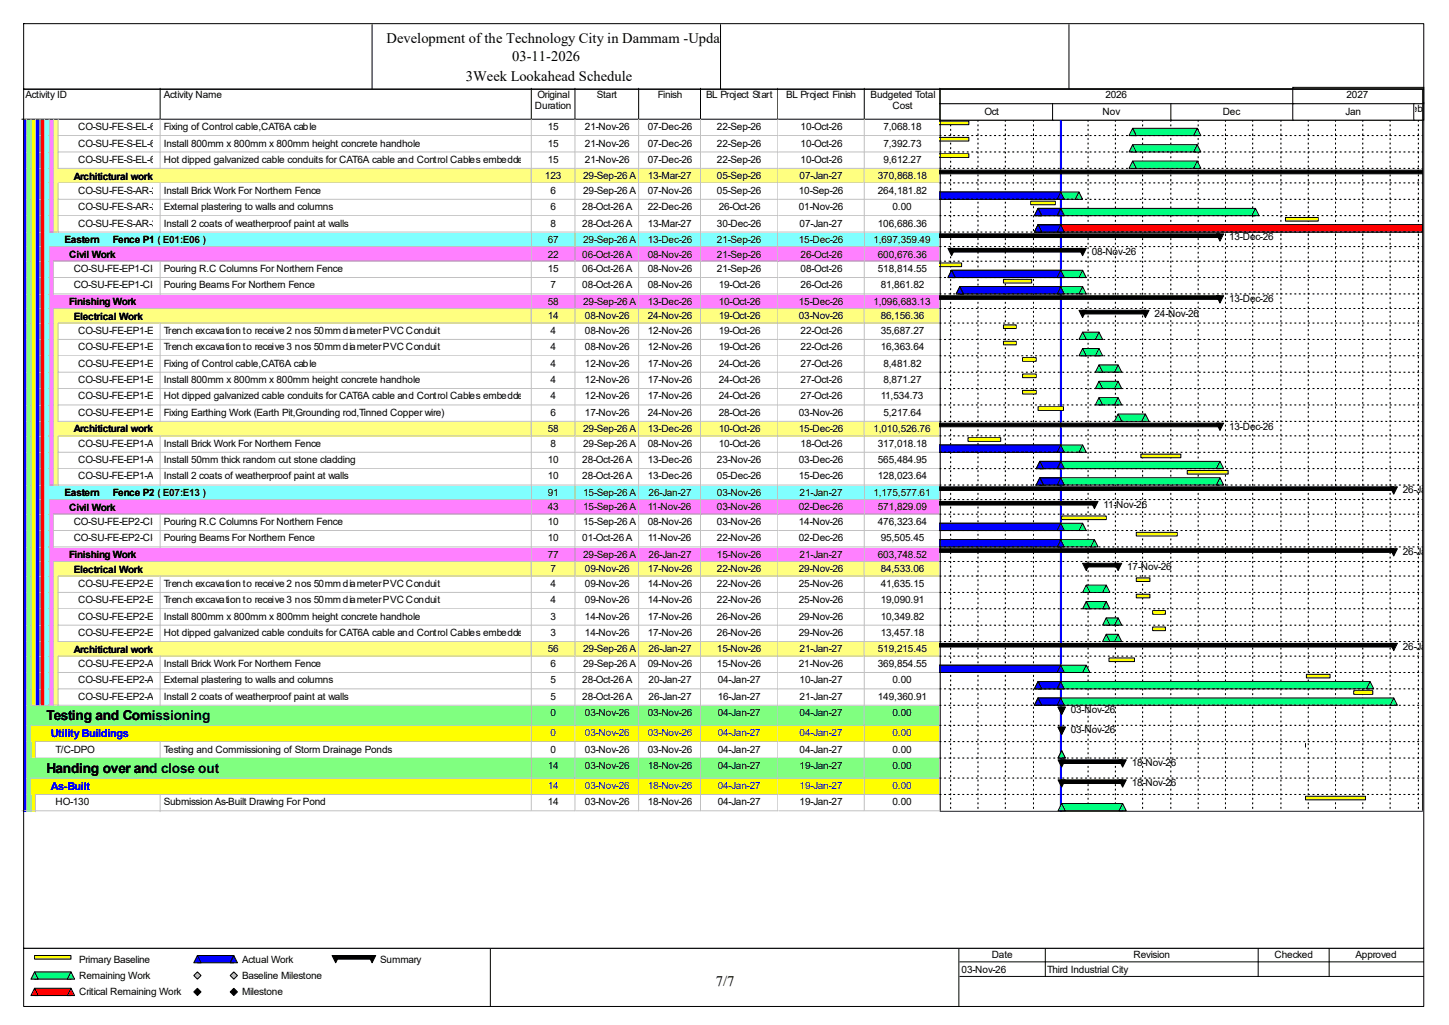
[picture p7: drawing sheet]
<svg xmlns="http://www.w3.org/2000/svg" width="420mm" height="297mm" viewBox="0 0 420 297" stroke-linecap="round" stroke-linejoin="round" font-family="sans-serif">
<defs><g id="words">
<g font-size="4.2">
<text x="112.1" y="12.4">Development of the Technology City in Dammam -Update</text>
<text x="148.5" y="17.7">03-11-2026</text>
<text x="135" y="23.5">3Week Lookahead Schedule</text>
<text x="207.5" y="285.6">7/7</text>
</g>
<g font-size="4">
<text x="13.5" y="208.6">Testing and Comissioning</text>
<text x="13.5" y="223.9">Handing over and close out</text>
</g>
<g font-size="3.2" fill="#00f">
<text x="14.8" y="213.7">Utility Buildings</text>
<text x="14.8" y="228.9">As-Built</text>
</g>
<g font-size="2.9">
<text x="7.4" y="28.4">Activity ID</text>
<text x="47.5" y="28.4">Activity Name</text>
<text x="155.8" y="28.4">Original</text>
<text x="173" y="28.4">Start</text>
<text x="190.7" y="28.4">Finish</text>
<text x="204.6" y="28.4">BL Project Start</text>
<text x="227.8" y="28.4">BL Project Finish</text>
<text x="252.3" y="28.4">Budgeted Total</text>
<text x="320.4" y="28.4">2026</text>
<text x="390.3" y="28.4">2027</text>
<text x="155.1" y="31.6">Duration</text>
<text x="258.7" y="31.6">Cost</text>
<text x="285.3" y="33.2">Oct</text>
<text x="319.6" y="33.2">Nov</text>
<text x="354.4" y="33.2">Dec</text>
<text x="390" y="33.2">Jan</text>
<text x="407.7" y="32.4">Feb</text>
<text x="22.7" y="37.7">CO-SU-FE-S-EL-600Fixing of Control cable,CAT6A cable</text>
<text x="158.7" y="37.7">15</text>
<text x="169.5" y="37.7">21-Nov-26</text>
<text x="187.7" y="37.7">07-Dec-26</text>
<text x="207.8" y="37.7">22-Sep-26</text>
<text x="232" y="37.7">10-Oct-26</text>
<text x="256" y="37.7">7,068.18</text>
<text x="22.7" y="42.5">CO-SU-FE-S-EL-610Install 800mm x 800mm x 800mm height concrete handhole</text>
<text x="22.7" y="47.2">CO-SU-FE-S-EL-630Hot dipped galvanized cable conduits for CAT6A cable and Control Cables embedded to wall</text>
<text x="158.7" y="42.5">15</text>
<text x="158.7" y="47.2">15</text>
<text x="169.5" y="42.5">21-Nov-26</text>
<text x="169.5" y="47.2">21-Nov-26</text>
<text x="187.7" y="42.5">07-Dec-26</text>
<text x="187.7" y="47.2">07-Dec-26</text>
<text x="207.8" y="42.5">22-Sep-26</text>
<text x="207.8" y="47.2">22-Sep-26</text>
<text x="232" y="42.5">10-Oct-26</text>
<text x="232" y="47.2">10-Oct-26</text>
<text x="256" y="42.5">7,392.73</text>
<text x="256" y="47.2">9,612.27</text>
<text x="21.4" y="52">Architictural work</text>
<text x="157.9" y="51.9">123</text>
<text x="169" y="51.9">29-Sep-26 A</text>
<text x="187.7" y="51.9">13-Mar-27</text>
<text x="207.8" y="51.9">05-Sep-26</text>
<text x="231.8" y="51.9">07-Jan-27</text>
<text x="254.5" y="51.9">370,868.18</text>
<text x="22.7" y="56.1">CO-SU-FE-S-AR-280</text>
<text x="47.5" y="56.1">Install Brick Work For Northern Fence</text>
<text x="159.6" y="56.1">6</text>
<text x="169" y="56.1">29-Sep-26 A</text>
<text x="187.7" y="56.1">07-Nov-26</text>
<text x="207.8" y="56.1">05-Sep-26</text>
<text x="231.5" y="56.1">10-Sep-26</text>
<text x="254.5" y="56.1">264,181.82</text>
<text x="22.7" y="60.9">CO-SU-FE-S-AR-290</text>
<text x="22.7" y="65.7">CO-SU-FE-S-AR-310</text>
<text x="47.5" y="60.9">External plastering to walls and columns</text>
<text x="47.5" y="65.7">Install 2 coats of weatherproof paint at walls</text>
<text x="159.6" y="60.9">6</text>
<text x="159.6" y="65.7">8</text>
<text x="168.8" y="60.9">28-Oct-26 A</text>
<text x="168.8" y="65.7">28-Oct-26 A</text>
<text x="187.7" y="60.9">22-Dec-26</text>
<text x="187.7" y="65.7">13-Mar-27</text>
<text x="207.8" y="65.7">30-Dec-26</text>
<text x="208.3" y="60.9">26-Oct-26</text>
<text x="231.5" y="60.9">01-Nov-26</text>
<text x="231.8" y="65.7">07-Jan-27</text>
<text x="254.5" y="65.7">106,686.36</text>
<text x="258.7" y="60.9">0.00</text>
<text x="18.7" y="70.5">Eastern</text>
<text x="32.7" y="70.5">Fence P1 ( E01:E06 )</text>
<text x="158.7" y="70.4">67</text>
<text x="169" y="70.4">29-Sep-26 A</text>
<text x="187.7" y="70.4">13-Dec-26</text>
<text x="207.8" y="70.4">21-Sep-26</text>
<text x="231.5" y="70.4">15-Dec-26</text>
<text x="253.2" y="70.4">1,697,359.49</text>
<text x="356.2" y="69.6">13-Dec-26</text>
<text x="20" y="74.7">Civil Work</text>
<text x="158.7" y="74.6">22</text>
<text x="168.8" y="74.6">06-Oct-26 A</text>
<text x="187.7" y="74.6">08-Nov-26</text>
<text x="207.8" y="74.6">21-Sep-26</text>
<text x="232" y="74.6">26-Oct-26</text>
<text x="254.5" y="74.6">600,676.36</text>
<text x="316.4" y="73.8">08-Nov-26</text>
<text x="21.4" y="78.8">CO-SU-FE-EP1-CI-330</text>
<text x="21.4" y="83.6">CO-SU-FE-EP1-CI-340</text>
<text x="47.5" y="78.8">Pouring R.C Columns For Northern Fence</text>
<text x="47.5" y="83.6">Pouring Beams For Northern Fence</text>
<text x="158.7" y="78.8">15</text>
<text x="159.6" y="83.6">7</text>
<text x="168.8" y="78.8">06-Oct-26 A</text>
<text x="168.8" y="83.6">08-Oct-26 A</text>
<text x="187.7" y="78.8">08-Nov-26</text>
<text x="187.7" y="83.6">08-Nov-26</text>
<text x="207.8" y="78.8">21-Sep-26</text>
<text x="208.3" y="83.6">19-Oct-26</text>
<text x="232" y="78.8">08-Oct-26</text>
<text x="232" y="83.6">26-Oct-26</text>
<text x="254.5" y="78.8">518,814.55</text>
<text x="255.3" y="83.6">81,861.82</text>
<text x="20" y="88.4">Finishing Work</text>
<text x="158.7" y="88.3">58</text>
<text x="169" y="88.3">29-Sep-26 A</text>
<text x="187.7" y="88.3">13-Dec-26</text>
<text x="208.3" y="88.3">10-Oct-26</text>
<text x="231.5" y="88.3">15-Dec-26</text>
<text x="253.2" y="88.3">1,096,683.13</text>
<text x="356.2" y="87.5">13-Dec-26</text>
<text x="21.4" y="92.6">Electrical Work</text>
<text x="158.7" y="92.5">14</text>
<text x="169.5" y="92.5">08-Nov-26</text>
<text x="187.7" y="92.5">24-Nov-26</text>
<text x="208.3" y="92.5">19-Oct-26</text>
<text x="231.5" y="92.5">03-Nov-26</text>
<text x="255.3" y="92.5">86,156.36</text>
<text x="334.6" y="91.7">24-Nov-26</text>
<text x="22.7" y="96.8">CO-SU-FE-EP1-EL-710</text>
<text x="22.7" y="101.5">CO-SU-FE-EP1-EL-770</text>
<text x="47.5" y="96.8">Trench excavation to receive 2 nos 50mm diameter PVC Conduit</text>
<text x="47.5" y="101.5">Trench excavation to receive 3 nos 50mm diameter PVC Conduit</text>
<text x="159.6" y="96.8">4</text>
<text x="159.6" y="101.5">4</text>
<text x="169.5" y="96.8">08-Nov-26</text>
<text x="169.5" y="101.5">08-Nov-26</text>
<text x="187.7" y="96.8">12-Nov-26</text>
<text x="187.7" y="101.5">12-Nov-26</text>
<text x="208.3" y="96.8">19-Oct-26</text>
<text x="208.3" y="101.5">19-Oct-26</text>
<text x="232" y="96.8">22-Oct-26</text>
<text x="232" y="101.5">22-Oct-26</text>
<text x="255.3" y="96.8">35,687.27</text>
<text x="255.3" y="101.5">16,363.64</text>
<text x="22.7" y="106.3">CO-SU-FE-EP1-EL-750</text>
<text x="47.5" y="106.3">Fixing of Control cable,CAT6A cable</text>
<text x="159.6" y="106.3">4</text>
<text x="169.5" y="106.3">12-Nov-26</text>
<text x="187.7" y="106.3">17-Nov-26</text>
<text x="208.3" y="106.3">24-Oct-26</text>
<text x="232" y="106.3">27-Oct-26</text>
<text x="256" y="106.3">8,481.82</text>
<text x="22.7" y="111">CO-SU-FE-EP1-EL-760</text>
<text x="47.5" y="111">Install 800mm x 800mm x 800mm height concrete handhole</text>
<text x="159.6" y="111">4</text>
<text x="169.5" y="111">12-Nov-26</text>
<text x="187.7" y="111">17-Nov-26</text>
<text x="208.3" y="111">24-Oct-26</text>
<text x="232" y="111">27-Oct-26</text>
<text x="256" y="111">8,871.27</text>
<text x="22.7" y="115.7">CO-SU-FE-EP1-EL-780</text>
<text x="47.5" y="115.7">Hot dipped galvanized cable conduits for CAT6A cable and Control Cables embedded to wall</text>
<text x="159.6" y="115.7">4</text>
<text x="169.5" y="115.7">12-Nov-26</text>
<text x="187.7" y="115.7">17-Nov-26</text>
<text x="208.3" y="115.7">24-Oct-26</text>
<text x="232" y="115.7">27-Oct-26</text>
<text x="255.3" y="115.7">11,534.73</text>
<text x="21.4" y="125.3">Architictural work</text>
<text x="22.7" y="120.5">CO-SU-FE-EP1-EL-730</text>
<text x="47.5" y="120.5">Fixing Earthing Work (Earth Pit,Grounding rod,Tinned Copper wire)</text>
<text x="158.7" y="125.2">58</text>
<text x="159.6" y="120.5">6</text>
<text x="169" y="125.2">29-Sep-26 A</text>
<text x="169.5" y="120.5">17-Nov-26</text>
<text x="187.7" y="120.5">24-Nov-26</text>
<text x="187.7" y="125.2">13-Dec-26</text>
<text x="208.3" y="120.5">28-Oct-26</text>
<text x="208.3" y="125.2">10-Oct-26</text>
<text x="231.5" y="120.5">03-Nov-26</text>
<text x="231.5" y="125.2">15-Dec-26</text>
<text x="253.2" y="125.2">1,010,526.76</text>
<text x="256" y="120.5">5,217.64</text>
<text x="356.2" y="124.5">13-Dec-26</text>
<text x="22.7" y="129.5">CO-SU-FE-EP1-AR-340</text>
<text x="47.5" y="129.5">Install Brick Work For Northern Fence</text>
<text x="159.6" y="129.5">8</text>
<text x="169" y="129.5">29-Sep-26 A</text>
<text x="187.7" y="129.5">08-Nov-26</text>
<text x="208.3" y="129.5">10-Oct-26</text>
<text x="232" y="129.5">18-Oct-26</text>
<text x="254.5" y="129.5">317,018.18</text>
<text x="22.7" y="134.2">CO-SU-FE-EP1-AR-360</text>
<text x="47.5" y="134.2">Install 50mm thick random cut stone cladding</text>
<text x="158.7" y="134.2">10</text>
<text x="168.8" y="134.2">28-Oct-26 A</text>
<text x="187.7" y="134.2">13-Dec-26</text>
<text x="207.8" y="134.2">23-Nov-26</text>
<text x="231.5" y="134.2">03-Dec-26</text>
<text x="254.5" y="134.2">565,484.95</text>
<text x="18.7" y="143.8">Eastern</text>
<text x="22.7" y="138.9">CO-SU-FE-EP1-AR-370</text>
<text x="32.7" y="143.8">Fence P2 ( E07:E13 )</text>
<text x="47.5" y="138.9">Install 2 coats of weatherproof paint at walls</text>
<text x="158.7" y="138.9">10</text>
<text x="158.7" y="143.7">91</text>
<text x="168.8" y="138.9">28-Oct-26 A</text>
<text x="169" y="143.7">15-Sep-26 A</text>
<text x="187.7" y="138.9">13-Dec-26</text>
<text x="188" y="143.7">26-Jan-27</text>
<text x="207.8" y="138.9">05-Dec-26</text>
<text x="207.8" y="143.7">03-Nov-26</text>
<text x="231.5" y="138.9">15-Dec-26</text>
<text x="231.8" y="143.7">21-Jan-27</text>
<text x="253.2" y="143.7">1,175,577.61</text>
<text x="254.5" y="138.9">128,023.64</text>
<text x="406.6" y="142.9">26-Jan-27</text>
<text x="20" y="148">Civil Work</text>
<text x="158.7" y="147.9">43</text>
<text x="169" y="147.9">15-Sep-26 A</text>
<text x="187.7" y="147.9">11-Nov-26</text>
<text x="207.8" y="147.9">03-Nov-26</text>
<text x="231.5" y="147.9">02-Dec-26</text>
<text x="254.5" y="147.9">571,829.09</text>
<text x="319.9" y="147.1">11-Nov-26</text>
<text x="21.4" y="152.1">CO-SU-FE-EP2-CI-380</text>
<text x="47.5" y="152.1">Pouring R.C Columns For Northern Fence</text>
<text x="158.7" y="152.1">10</text>
<text x="169" y="152.1">15-Sep-26 A</text>
<text x="187.7" y="152.1">08-Nov-26</text>
<text x="207.8" y="152.1">03-Nov-26</text>
<text x="231.5" y="152.1">14-Nov-26</text>
<text x="254.5" y="152.1">476,323.64</text>
<text x="20" y="161.7">Finishing Work</text>
<text x="21.4" y="156.9">CO-SU-FE-EP2-CI-390</text>
<text x="47.5" y="156.9">Pouring Beams For Northern Fence</text>
<text x="158.7" y="156.9">10</text>
<text x="158.7" y="161.6">77</text>
<text x="168.8" y="156.9">01-Oct-26 A</text>
<text x="169" y="161.6">29-Sep-26 A</text>
<text x="187.7" y="156.9">11-Nov-26</text>
<text x="188" y="161.6">26-Jan-27</text>
<text x="207.8" y="156.9">22-Nov-26</text>
<text x="207.8" y="161.6">15-Nov-26</text>
<text x="231.5" y="156.9">02-Dec-26</text>
<text x="231.8" y="161.6">21-Jan-27</text>
<text x="254.5" y="161.6">603,748.52</text>
<text x="255.3" y="156.9">95,505.45</text>
<text x="406.6" y="160.8">26-Jan-27</text>
<text x="21.4" y="165.9">Electrical Work</text>
<text x="159.6" y="165.9">7</text>
<text x="169.5" y="165.9">09-Nov-26</text>
<text x="187.7" y="165.9">17-Nov-26</text>
<text x="207.8" y="165.9">22-Nov-26</text>
<text x="231.5" y="165.9">29-Nov-26</text>
<text x="255.3" y="165.9">84,533.06</text>
<text x="326.7" y="165.1">17-Nov-26</text>
<text x="22.7" y="170.1">CO-SU-FE-EP2-EL-860</text>
<text x="47.5" y="170.1">Trench excavation to receive 2 nos 50mm diameter PVC Conduit</text>
<text x="159.6" y="170.1">4</text>
<text x="169.5" y="170.1">09-Nov-26</text>
<text x="187.7" y="170.1">14-Nov-26</text>
<text x="207.8" y="170.1">22-Nov-26</text>
<text x="231.5" y="170.1">25-Nov-26</text>
<text x="255.3" y="170.1">41,635.15</text>
<text x="22.7" y="174.8">CO-SU-FE-EP2-EL-920</text>
<text x="22.7" y="179.6">CO-SU-FE-EP2-EL-910</text>
<text x="47.5" y="174.8">Trench excavation to receive 3 nos 50mm diameter PVC Conduit</text>
<text x="47.5" y="179.6">Install 800mm x 800mm x 800mm height concrete handhole</text>
<text x="159.6" y="174.8">4</text>
<text x="159.6" y="179.6">3</text>
<text x="169.5" y="174.8">09-Nov-26</text>
<text x="169.5" y="179.6">14-Nov-26</text>
<text x="187.7" y="174.8">14-Nov-26</text>
<text x="187.7" y="179.6">17-Nov-26</text>
<text x="207.8" y="174.8">22-Nov-26</text>
<text x="207.8" y="179.6">26-Nov-26</text>
<text x="231.5" y="174.8">25-Nov-26</text>
<text x="231.5" y="179.6">29-Nov-26</text>
<text x="255.3" y="174.8">19,090.91</text>
<text x="255.3" y="179.6">10,349.82</text>
<text x="22.7" y="184.3">CO-SU-FE-EP2-EL-930</text>
<text x="47.5" y="184.3">Hot dipped galvanized cable conduits for CAT6A cable and Control Cables embedded to wall</text>
<text x="159.6" y="184.3">3</text>
<text x="169.5" y="184.3">14-Nov-26</text>
<text x="187.7" y="184.3">17-Nov-26</text>
<text x="207.8" y="184.3">26-Nov-26</text>
<text x="231.5" y="184.3">29-Nov-26</text>
<text x="255.3" y="184.3">13,457.18</text>
<text x="21.4" y="189.1">Architictural work</text>
<text x="158.7" y="189.1">56</text>
<text x="169" y="189.1">29-Sep-26 A</text>
<text x="188" y="189.1">26-Jan-27</text>
<text x="207.8" y="189.1">15-Nov-26</text>
<text x="231.8" y="189.1">21-Jan-27</text>
<text x="254.5" y="189.1">519,215.45</text>
<text x="406.6" y="188.3">26-Jan-27</text>
<text x="22.7" y="193.3">CO-SU-FE-EP2-AR-400</text>
<text x="47.5" y="193.3">Install Brick Work For Northern Fence</text>
<text x="159.6" y="193.3">6</text>
<text x="169" y="193.3">29-Sep-26 A</text>
<text x="187.7" y="193.3">09-Nov-26</text>
<text x="207.8" y="193.3">15-Nov-26</text>
<text x="231.5" y="193.3">21-Nov-26</text>
<text x="254.5" y="193.3">369,854.55</text>
<text x="22.7" y="198">CO-SU-FE-EP2-AR-410</text>
<text x="22.7" y="202.8">CO-SU-FE-EP2-AR-430</text>
<text x="47.5" y="198">External plastering to walls and columns</text>
<text x="47.5" y="202.8">Install 2 coats of weatherproof paint at walls</text>
<text x="159.6" y="198">5</text>
<text x="159.6" y="202.8">5</text>
<text x="168.8" y="198">28-Oct-26 A</text>
<text x="168.8" y="202.8">28-Oct-26 A</text>
<text x="188" y="198">20-Jan-27</text>
<text x="188" y="202.8">26-Jan-27</text>
<text x="208.1" y="198">04-Jan-27</text>
<text x="208.1" y="202.8">16-Jan-27</text>
<text x="231.8" y="198">10-Jan-27</text>
<text x="231.8" y="202.8">21-Jan-27</text>
<text x="254.5" y="202.8">149,360.91</text>
<text x="258.7" y="198">0.00</text>
<text x="159.6" y="207.5">0</text>
<text x="169.5" y="207.5">03-Nov-26</text>
<text x="187.7" y="207.5">03-Nov-26</text>
<text x="208.1" y="207.5">04-Jan-27</text>
<text x="231.8" y="207.5">04-Jan-27</text>
<text x="258.7" y="207.5">0.00</text>
<text x="310.3" y="206.7">03-Nov-26</text>
<text x="310.3" y="212.5">03-Nov-26</text>
<text x="16.1" y="218.1">T/C-DPO</text>
<text x="47.5" y="218.1">Testing and Commissioning of Storm Drainage Ponds</text>
<text x="159.6" y="218.1">0</text>
<text x="169.5" y="218.1">03-Nov-26</text>
<text x="187.7" y="218.1">03-Nov-26</text>
<text x="208.1" y="218.1">04-Jan-27</text>
<text x="231.8" y="218.1">04-Jan-27</text>
<text x="258.7" y="218.1">0.00</text>
<text x="328" y="222">18-Nov-26</text>
<text x="158.7" y="222.8">14</text>
<text x="169.5" y="222.8">03-Nov-26</text>
<text x="187.7" y="222.8">18-Nov-26</text>
<text x="208.1" y="222.8">04-Jan-27</text>
<text x="231.8" y="222.8">19-Jan-27</text>
<text x="258.7" y="222.8">0.00</text>
<text x="328" y="227.8">18-Nov-26</text>
<text x="16.1" y="233.3">HO-130</text>
<text x="47.5" y="233.3">Submission As-Built Drawing For Pond</text>
<text x="158.7" y="233.3">14</text>
<text x="169.5" y="233.3">03-Nov-26</text>
<text x="187.7" y="233.3">18-Nov-26</text>
<text x="208.1" y="233.3">04-Jan-27</text>
<text x="231.8" y="233.3">19-Jan-27</text>
<text x="258.7" y="233.3">0.00</text>
<text x="22.9" y="279">Primary Baseline</text>
<text x="70.1" y="279">Actual Work</text>
<text x="110.2" y="279">Summary</text>
<text x="278.7" y="281.9">03-Nov-26</text>
<text x="287.4" y="277.7">Date</text>
<text x="303.5" y="281.9">Third Industrial City</text>
<text x="328.5" y="277.7">Revision</text>
<text x="369.4" y="277.7">Checked</text>
<text x="392.9" y="277.7">Approved</text>
<text x="22.9" y="283.7">Remaining Work</text>
<text x="70.1" y="283.7">Baseline Milestone</text>
<text x="22.9" y="288.5">Critical Remaining Work</text>
<text x="70.1" y="288.5">Milestone</text>
</g>
<g font-size="2.9" fill="#00f">
<text x="159.6" y="213.3">0</text>
<text x="169.5" y="213.3">03-Nov-26</text>
<text x="187.7" y="213.3">03-Nov-26</text>
<text x="208.1" y="213.3">04-Jan-27</text>
<text x="231.8" y="213.3">04-Jan-27</text>
<text x="258.7" y="213.3">0.00</text>
<text x="158.7" y="228.6">14</text>
<text x="169.5" y="228.6">03-Nov-26</text>
<text x="187.7" y="228.6">18-Nov-26</text>
<text x="208.1" y="228.6">04-Jan-27</text>
<text x="231.8" y="228.6">19-Jan-27</text>
<text x="258.7" y="228.6">0.00</text>
</g>
</g></defs>
<path d="M46.4 25.6v8.9h-40.1" fill="none" stroke="#000" stroke-width=".29"/>
<path d="M46.7 25.6h107.6v9.2h-107.6z" fill="#fff"/>
<path d="M154 25.6v8.9h-107.6" fill="none" stroke="#000" stroke-width=".29"/>
<path d="M154.3 25.6h12.6v9.2h-12.6z" fill="#fff"/>
<path d="M166.7 25.6v8.9h-12.7" fill="none" stroke="#000" stroke-width=".29"/>
<path d="M166.9 25.6h18.5v9.2h-18.5z" fill="#fff"/>
<path d="M185.1 25.6v8.9h-18.4" fill="none" stroke="#000" stroke-width=".29"/>
<path d="M185.4 25.6h17.9v9.2h-17.9z" fill="#fff"/>
<path d="M203 25.6v8.9h-17.9" fill="none" stroke="#000" stroke-width=".29"/>
<path d="M203.3 25.6h22.4v9.2h-22.4z" fill="#fff"/>
<path d="M225.5 25.6v8.9h-22.5" fill="none" stroke="#000" stroke-width=".29"/>
<path d="M225.7 25.6h25.1v9.2h-25.1z" fill="#fff"/>
<path d="M250.5 25.6v8.9h-25" fill="none" stroke="#000" stroke-width=".29"/>
<path d="M250.8 25.6h21.9v9.2h-21.9z" fill="#fff"/>
<path d="M272.4 25.6v8.9h-21.9" fill="none" stroke="#000" stroke-width=".29"/>
<path d="M6.6 34.8h1.3v4.7h-1.3z" fill="#00f"/>
<path d="M7.6 34.5v5.1" fill="none" stroke="#c0c0c0" stroke-width=".29"/>
<path d="M7.9 34.8h1.3v4.7h-1.3z" fill="#80ff80"/>
<path d="M9 34.5v5.1" fill="none" stroke="#c0c0c0" stroke-width=".29"/>
<path d="M9.2 34.8h1.3v4.7h-1.3z" fill="#ff0"/>
<path d="M10.3 34.5v5.1" fill="none" stroke="#c0c0c0" stroke-width=".29"/>
<path d="M10.5 34.8h1.4v4.7h-1.4z" fill="#00f"/>
<path d="M11.6 34.5v5.1" fill="none" stroke="#c0c0c0" stroke-width=".29"/>
<path d="M11.9 34.8h1.3v4.7h-1.3z" fill="#f00"/>
<path d="M12.9 34.5v5.1" fill="none" stroke="#c0c0c0" stroke-width=".29"/>
<path d="M13.2 34.8h1.3v4.7h-1.3z" fill="#80ffff"/>
<path d="M14.2 34.5v5.1" fill="none" stroke="#c0c0c0" stroke-width=".29"/>
<path d="M14.5 34.8h1.3v4.7h-1.3z" fill="#ff80ff"/>
<path d="M15.6 34.5v5.1" fill="none" stroke="#c0c0c0" stroke-width=".29"/>
<path d="M15.8 34.8h1.3v4.7h-1.3z" fill="#ffff80"/>
<path d="M16.9 34.5v5.1" fill="none" stroke="#c0c0c0" stroke-width=".29"/>
<path d="M17.1 34.8h29.6v4.7h-29.6z" fill="#fff"/>
<path d="M16.9 39.3h29.8M46.4 34.5v5.1" fill="none" stroke="#c0c0c0" stroke-width=".29"/>
<path d="M46.7 34.8h107.6v4.7h-107.6z" fill="#fff"/>
<path d="M154 34.5v4.8h-107.3" fill="none" stroke="#c0c0c0" stroke-width=".29"/>
<path d="M154.3 34.8h12.6v4.7h-12.6z" fill="#fff"/>
<path d="M166.7 34.5v4.8h-12.4" fill="none" stroke="#c0c0c0" stroke-width=".29"/>
<path d="M166.9 34.8h18.5v4.7h-18.5z" fill="#fff"/>
<path d="M185.1 34.5v4.8h-18.2" fill="none" stroke="#c0c0c0" stroke-width=".29"/>
<path d="M185.4 34.8h17.9v4.7h-17.9z" fill="#fff"/>
<path d="M203 34.5v4.8h-17.6" fill="none" stroke="#c0c0c0" stroke-width=".29"/>
<path d="M203.3 34.8h22.4v4.7h-22.4z" fill="#fff"/>
<path d="M225.5 34.5v4.8h-22.2" fill="none" stroke="#c0c0c0" stroke-width=".29"/>
<path d="M225.7 34.8h25.1v4.7h-25.1z" fill="#fff"/>
<path d="M250.5 34.5v4.8h-24.8" fill="none" stroke="#c0c0c0" stroke-width=".29"/>
<path d="M250.8 34.8h21.9v4.7h-21.9z" fill="#fff"/>
<path d="M272.4 34.5v4.8h-21.6" fill="none" stroke="#c0c0c0" stroke-width=".29"/>
<path d="M6.6 39.5h1.3v4.8h-1.3z" fill="#00f"/>
<path d="M7.6 39.3v5" fill="none" stroke="#c0c0c0" stroke-width=".29"/>
<path d="M7.9 39.5h1.3v4.8h-1.3z" fill="#80ff80"/>
<path d="M9 39.3v5" fill="none" stroke="#c0c0c0" stroke-width=".29"/>
<path d="M9.2 39.5h1.3v4.8h-1.3z" fill="#ff0"/>
<path d="M10.3 39.3v5" fill="none" stroke="#c0c0c0" stroke-width=".29"/>
<path d="M10.5 39.5h1.4v4.8h-1.4z" fill="#00f"/>
<path d="M11.6 39.3v5" fill="none" stroke="#c0c0c0" stroke-width=".29"/>
<path d="M11.9 39.5h1.3v4.8h-1.3z" fill="#f00"/>
<path d="M12.9 39.3v5" fill="none" stroke="#c0c0c0" stroke-width=".29"/>
<path d="M13.2 39.5h1.3v4.8h-1.3z" fill="#80ffff"/>
<path d="M14.2 39.3v5" fill="none" stroke="#c0c0c0" stroke-width=".29"/>
<path d="M14.5 39.5h1.3v4.8h-1.3z" fill="#ff80ff"/>
<path d="M15.6 39.3v5" fill="none" stroke="#c0c0c0" stroke-width=".29"/>
<path d="M15.8 39.5h1.3v4.8h-1.3z" fill="#ffff80"/>
<path d="M16.9 39.3v5" fill="none" stroke="#c0c0c0" stroke-width=".29"/>
<path d="M17.1 39.5h29.6v4.8h-29.6z" fill="#fff"/>
<path d="M46.4 39.3v5M16.9 44h29.8" fill="none" stroke="#c0c0c0" stroke-width=".29"/>
<path d="M46.7 39.5h107.6v4.8h-107.6z" fill="#fff"/>
<path d="M154 39.3v4.7h-107.3" fill="none" stroke="#c0c0c0" stroke-width=".29"/>
<path d="M154.3 39.5h12.6v4.8h-12.6z" fill="#fff"/>
<path d="M166.7 39.3v4.7h-12.4" fill="none" stroke="#c0c0c0" stroke-width=".29"/>
<path d="M166.9 39.5h18.5v4.8h-18.5z" fill="#fff"/>
<path d="M185.1 39.3v4.7h-18.2" fill="none" stroke="#c0c0c0" stroke-width=".29"/>
<path d="M185.4 39.5h17.9v4.8h-17.9z" fill="#fff"/>
<path d="M203 39.3v4.7h-17.6" fill="none" stroke="#c0c0c0" stroke-width=".29"/>
<path d="M203.3 39.5h22.4v4.8h-22.4z" fill="#fff"/>
<path d="M225.5 39.3v4.7h-22.2" fill="none" stroke="#c0c0c0" stroke-width=".29"/>
<path d="M225.7 39.5h25.1v4.8h-25.1z" fill="#fff"/>
<path d="M250.5 39.3v4.7h-24.8" fill="none" stroke="#c0c0c0" stroke-width=".29"/>
<path d="M250.8 39.5h21.9v4.8h-21.9z" fill="#fff"/>
<path d="M272.4 39.3v4.7h-21.6" fill="none" stroke="#c0c0c0" stroke-width=".29"/>
<path d="M6.6 44.3h1.3v4.8h-1.3z" fill="#00f"/>
<path d="M7.6 44v5" fill="none" stroke="#c0c0c0" stroke-width=".29"/>
<path d="M7.9 44.3h1.3v4.8h-1.3z" fill="#80ff80"/>
<path d="M9 44v5" fill="none" stroke="#c0c0c0" stroke-width=".29"/>
<path d="M9.2 44.3h1.3v4.8h-1.3z" fill="#ff0"/>
<path d="M10.3 44v5" fill="none" stroke="#c0c0c0" stroke-width=".29"/>
<path d="M10.5 44.3h1.4v4.8h-1.4z" fill="#00f"/>
<path d="M11.6 44v5" fill="none" stroke="#c0c0c0" stroke-width=".29"/>
<path d="M11.9 44.3h1.3v4.8h-1.3z" fill="#f00"/>
<path d="M12.9 44v5" fill="none" stroke="#c0c0c0" stroke-width=".29"/>
<path d="M13.2 44.3h1.3v4.8h-1.3z" fill="#80ffff"/>
<path d="M14.2 44v5" fill="none" stroke="#c0c0c0" stroke-width=".29"/>
<path d="M14.5 44.3h1.3v4.8h-1.3z" fill="#ff80ff"/>
<path d="M15.6 44v5" fill="none" stroke="#c0c0c0" stroke-width=".29"/>
<path d="M15.8 44.3h1.3v4.8h-1.3z" fill="#ffff80"/>
<path d="M16.9 44v5" fill="none" stroke="#c0c0c0" stroke-width=".29"/>
<path d="M17.1 44.3h29.6v4.8h-29.6z" fill="#fff"/>
<path d="M16.9 48.8h29.8M46.4 44v5" fill="none" stroke="#c0c0c0" stroke-width=".29"/>
<path d="M46.7 44.3h107.6v4.8h-107.6z" fill="#fff"/>
<path d="M154 44v4.8h-107.3" fill="none" stroke="#c0c0c0" stroke-width=".29"/>
<path d="M154.3 44.3h12.6v4.8h-12.6z" fill="#fff"/>
<path d="M166.7 44v4.8h-12.4" fill="none" stroke="#c0c0c0" stroke-width=".29"/>
<path d="M166.9 44.3h18.5v4.8h-18.5z" fill="#fff"/>
<path d="M185.1 44v4.8h-18.2" fill="none" stroke="#c0c0c0" stroke-width=".29"/>
<path d="M185.4 44.3h17.9v4.8h-17.9z" fill="#fff"/>
<path d="M203 44v4.8h-17.6" fill="none" stroke="#c0c0c0" stroke-width=".29"/>
<path d="M203.3 44.3h22.4v4.8h-22.4z" fill="#fff"/>
<path d="M225.5 44v4.8h-22.2" fill="none" stroke="#c0c0c0" stroke-width=".29"/>
<path d="M225.7 44.3h25.1v4.8h-25.1z" fill="#fff"/>
<path d="M250.5 44v4.8h-24.8" fill="none" stroke="#c0c0c0" stroke-width=".29"/>
<path d="M250.8 44.3h21.9v4.8h-21.9z" fill="#fff"/>
<path d="M272.4 44v4.8h-21.6" fill="none" stroke="#c0c0c0" stroke-width=".29"/>
<path d="M6.6 49.1h1.3v4.2h-1.3z" fill="#00f"/>
<path d="M7.6 48.8v4.5" fill="none" stroke="#c0c0c0" stroke-width=".29"/>
<path d="M7.9 49.1h1.3v4.2h-1.3z" fill="#80ff80"/>
<path d="M9 48.8v4.5" fill="none" stroke="#c0c0c0" stroke-width=".29"/>
<path d="M9.2 49.1h1.3v4.2h-1.3z" fill="#ff0"/>
<path d="M10.3 48.8v4.5" fill="none" stroke="#c0c0c0" stroke-width=".29"/>
<path d="M10.5 49.1h1.4v4.2h-1.4z" fill="#00f"/>
<path d="M11.6 48.8v4.5" fill="none" stroke="#c0c0c0" stroke-width=".29"/>
<path d="M11.9 49.1h1.3v4.2h-1.3z" fill="#f00"/>
<path d="M12.9 48.8v4.5" fill="none" stroke="#c0c0c0" stroke-width=".29"/>
<path d="M13.2 49.1h1.3v4.2h-1.3z" fill="#80ffff"/>
<path d="M14.2 48.8v4.5" fill="none" stroke="#c0c0c0" stroke-width=".29"/>
<path d="M14.5 49.1h1.3v4.2h-1.3z" fill="#ff80ff"/>
<path d="M15.6 48.8v4.5" fill="none" stroke="#c0c0c0" stroke-width=".29"/>
<path d="M15.8 49.1h30.9v4.2h-30.9z" fill="#ffff80"/>
<path d="M16.9 53h29.8" fill="none" stroke="#c0c0c0" stroke-width=".29"/>
<path d="M46.7 49.1h107.6v4.2h-107.6z" fill="#ffff80"/>
<path d="M154 48.8v4.2h-107.3" fill="none" stroke="#c0c0c0" stroke-width=".29"/>
<path d="M154.3 49.1h12.6v4.2h-12.6z" fill="#ffff80"/>
<path d="M166.7 48.8v4.2h-12.4" fill="none" stroke="#c0c0c0" stroke-width=".29"/>
<path d="M166.9 49.1h18.5v4.2h-18.5z" fill="#ffff80"/>
<path d="M185.1 48.8v4.2h-18.2" fill="none" stroke="#c0c0c0" stroke-width=".29"/>
<path d="M185.4 49.1h17.9v4.2h-17.9z" fill="#ffff80"/>
<path d="M203 48.8v4.2h-17.6" fill="none" stroke="#c0c0c0" stroke-width=".29"/>
<path d="M203.3 49.1h22.4v4.2h-22.4z" fill="#ffff80"/>
<path d="M225.5 48.8v4.2h-22.2" fill="none" stroke="#c0c0c0" stroke-width=".29"/>
<path d="M225.7 49.1h25.1v4.2h-25.1z" fill="#ffff80"/>
<path d="M250.5 48.8v4.2h-24.8" fill="none" stroke="#c0c0c0" stroke-width=".29"/>
<path d="M250.8 49.1h21.9v4.2h-21.9z" fill="#ffff80"/>
<path d="M272.4 48.8v4.2h-21.6" fill="none" stroke="#c0c0c0" stroke-width=".29"/>
<path d="M6.6 53.3h1.3v4.7h-1.3z" fill="#00f"/>
<path d="M7.6 53v5" fill="none" stroke="#c0c0c0" stroke-width=".29"/>
<path d="M7.9 53.3h1.3v4.7h-1.3z" fill="#80ff80"/>
<path d="M9 53v5" fill="none" stroke="#c0c0c0" stroke-width=".29"/>
<path d="M9.2 53.3h1.3v4.7h-1.3z" fill="#ff0"/>
<path d="M10.3 53v5" fill="none" stroke="#c0c0c0" stroke-width=".29"/>
<path d="M10.5 53.3h1.4v4.7h-1.4z" fill="#00f"/>
<path d="M11.6 53v5" fill="none" stroke="#c0c0c0" stroke-width=".29"/>
<path d="M11.9 53.3h1.3v4.7h-1.3z" fill="#f00"/>
<path d="M12.9 53v5" fill="none" stroke="#c0c0c0" stroke-width=".29"/>
<path d="M13.2 53.3h1.3v4.7h-1.3z" fill="#80ffff"/>
<path d="M14.2 53v5" fill="none" stroke="#c0c0c0" stroke-width=".29"/>
<path d="M14.5 53.3h1.3v4.7h-1.3z" fill="#ff80ff"/>
<path d="M15.6 53v5" fill="none" stroke="#c0c0c0" stroke-width=".29"/>
<path d="M15.8 53.3h1.3v4.7h-1.3z" fill="#ffff80"/>
<path d="M16.9 53v5" fill="none" stroke="#c0c0c0" stroke-width=".29"/>
<path d="M17.1 53.3h29.6v4.7h-29.6z" fill="#fff"/>
<path d="M16.9 57.7h29.8M46.4 53v5" fill="none" stroke="#c0c0c0" stroke-width=".29"/>
<path d="M46.7 53.3h107.6v4.7h-107.6z" fill="#fff"/>
<path d="M154 53v4.7h-107.3" fill="none" stroke="#c0c0c0" stroke-width=".29"/>
<path d="M154.3 53.3h12.6v4.7h-12.6z" fill="#fff"/>
<path d="M166.7 53v4.7h-12.4" fill="none" stroke="#c0c0c0" stroke-width=".29"/>
<path d="M166.9 53.3h18.5v4.7h-18.5z" fill="#fff"/>
<path d="M185.1 53v4.7h-18.2" fill="none" stroke="#c0c0c0" stroke-width=".29"/>
<path d="M185.4 53.3h17.9v4.7h-17.9z" fill="#fff"/>
<path d="M203 53v4.7h-17.6" fill="none" stroke="#c0c0c0" stroke-width=".29"/>
<path d="M203.3 53.3h22.4v4.7h-22.4z" fill="#fff"/>
<path d="M225.5 53v4.7h-22.2" fill="none" stroke="#c0c0c0" stroke-width=".29"/>
<path d="M225.7 53.3h25.1v4.7h-25.1z" fill="#fff"/>
<path d="M250.5 53v4.7h-24.8" fill="none" stroke="#c0c0c0" stroke-width=".29"/>
<path d="M250.8 53.3h21.9v4.7h-21.9z" fill="#fff"/>
<path d="M272.4 53v4.7h-21.6" fill="none" stroke="#c0c0c0" stroke-width=".29"/>
<path d="M6.6 58h1.3v4.8h-1.3z" fill="#00f"/>
<path d="M7.6 57.7v5.1" fill="none" stroke="#c0c0c0" stroke-width=".29"/>
<path d="M7.9 58h1.3v4.8h-1.3z" fill="#80ff80"/>
<path d="M9 57.7v5.1" fill="none" stroke="#c0c0c0" stroke-width=".29"/>
<path d="M9.2 58h1.3v4.8h-1.3z" fill="#ff0"/>
<path d="M10.3 57.7v5.1" fill="none" stroke="#c0c0c0" stroke-width=".29"/>
<path d="M10.5 58h1.4v4.8h-1.4z" fill="#00f"/>
<path d="M11.6 57.7v5.1" fill="none" stroke="#c0c0c0" stroke-width=".29"/>
<path d="M11.9 58h1.3v4.8h-1.3z" fill="#f00"/>
<path d="M12.9 57.7v5.1" fill="none" stroke="#c0c0c0" stroke-width=".29"/>
<path d="M13.2 58h1.3v4.8h-1.3z" fill="#80ffff"/>
<path d="M14.2 57.7v5.1" fill="none" stroke="#c0c0c0" stroke-width=".29"/>
<path d="M14.5 58h1.3v4.8h-1.3z" fill="#ff80ff"/>
<path d="M15.6 57.7v5.1" fill="none" stroke="#c0c0c0" stroke-width=".29"/>
<path d="M15.8 58h1.3v4.8h-1.3z" fill="#ffff80"/>
<path d="M16.9 57.7v5.1" fill="none" stroke="#c0c0c0" stroke-width=".29"/>
<path d="M17.1 58h29.6v4.8h-29.6z" fill="#fff"/>
<path d="M46.4 57.7v5.1M16.9 62.5h29.8" fill="none" stroke="#c0c0c0" stroke-width=".29"/>
<path d="M46.7 58h107.6v4.8h-107.6z" fill="#fff"/>
<path d="M154 57.7v4.8h-107.3" fill="none" stroke="#c0c0c0" stroke-width=".29"/>
<path d="M154.3 58h12.6v4.8h-12.6z" fill="#fff"/>
<path d="M166.7 57.7v4.8h-12.4" fill="none" stroke="#c0c0c0" stroke-width=".29"/>
<path d="M166.9 58h18.5v4.8h-18.5z" fill="#fff"/>
<path d="M185.1 57.7v4.8h-18.2" fill="none" stroke="#c0c0c0" stroke-width=".29"/>
<path d="M185.4 58h17.9v4.8h-17.9z" fill="#fff"/>
<path d="M203 57.7v4.8h-17.6" fill="none" stroke="#c0c0c0" stroke-width=".29"/>
<path d="M203.3 58h22.4v4.8h-22.4z" fill="#fff"/>
<path d="M225.5 57.7v4.8h-22.2" fill="none" stroke="#c0c0c0" stroke-width=".29"/>
<path d="M225.7 58h25.1v4.8h-25.1z" fill="#fff"/>
<path d="M250.5 57.7v4.8h-24.8" fill="none" stroke="#c0c0c0" stroke-width=".29"/>
<path d="M250.8 58h21.9v4.8h-21.9z" fill="#fff"/>
<path d="M272.4 57.7v4.8h-21.6" fill="none" stroke="#c0c0c0" stroke-width=".29"/>
<path d="M6.6 62.8h1.3v4.7h-1.3z" fill="#00f"/>
<path d="M7.6 62.5v5" fill="none" stroke="#c0c0c0" stroke-width=".29"/>
<path d="M7.9 62.8h1.3v4.7h-1.3z" fill="#80ff80"/>
<path d="M9 62.5v5" fill="none" stroke="#c0c0c0" stroke-width=".29"/>
<path d="M9.2 62.8h1.3v4.7h-1.3z" fill="#ff0"/>
<path d="M10.3 62.5v5" fill="none" stroke="#c0c0c0" stroke-width=".29"/>
<path d="M10.5 62.8h1.4v4.7h-1.4z" fill="#00f"/>
<path d="M11.6 62.5v5" fill="none" stroke="#c0c0c0" stroke-width=".29"/>
<path d="M11.9 62.8h1.3v4.7h-1.3z" fill="#f00"/>
<path d="M12.9 62.5v5" fill="none" stroke="#c0c0c0" stroke-width=".29"/>
<path d="M13.2 62.8h1.3v4.7h-1.3z" fill="#80ffff"/>
<path d="M14.2 62.5v5" fill="none" stroke="#c0c0c0" stroke-width=".29"/>
<path d="M14.5 62.8h1.3v4.7h-1.3z" fill="#ff80ff"/>
<path d="M14.2 67.2h1.6M15.6 62.5v5" fill="none" stroke="#c0c0c0" stroke-width=".29"/>
<path d="M15.8 62.8h1.3v4.7h-1.3z" fill="#ffff80"/>
<path d="M15.6 67.2h1.5M16.9 62.5v5" fill="none" stroke="#c0c0c0" stroke-width=".29"/>
<path d="M17.1 62.8h29.6v4.7h-29.6z" fill="#fff"/>
<path d="M16.9 67.2h29.8M46.4 62.5v5" fill="none" stroke="#c0c0c0" stroke-width=".29"/>
<path d="M46.7 62.8h107.6v4.7h-107.6z" fill="#fff"/>
<path d="M154 62.5v4.7h-107.3" fill="none" stroke="#c0c0c0" stroke-width=".29"/>
<path d="M154.3 62.8h12.6v4.7h-12.6z" fill="#fff"/>
<path d="M166.7 62.5v4.7h-12.4" fill="none" stroke="#c0c0c0" stroke-width=".29"/>
<path d="M166.9 62.8h18.5v4.7h-18.5z" fill="#fff"/>
<path d="M185.1 62.5v4.7h-18.2" fill="none" stroke="#c0c0c0" stroke-width=".29"/>
<path d="M185.4 62.8h17.9v4.7h-17.9z" fill="#fff"/>
<path d="M203 62.5v4.7h-17.6" fill="none" stroke="#c0c0c0" stroke-width=".29"/>
<path d="M203.3 62.8h22.4v4.7h-22.4z" fill="#fff"/>
<path d="M225.5 62.5v4.7h-22.2" fill="none" stroke="#c0c0c0" stroke-width=".29"/>
<path d="M225.7 62.8h25.1v4.7h-25.1z" fill="#fff"/>
<path d="M250.5 62.5v4.7h-24.8" fill="none" stroke="#c0c0c0" stroke-width=".29"/>
<path d="M250.8 62.8h21.9v4.7h-21.9z" fill="#fff"/>
<path d="M272.4 62.5v4.7h-21.6" fill="none" stroke="#c0c0c0" stroke-width=".29"/>
<path d="M6.6 67.5h1.3v4.2h-1.3z" fill="#00f"/>
<path d="M7.6 67.2v4.5" fill="none" stroke="#c0c0c0" stroke-width=".29"/>
<path d="M7.9 67.5h1.3v4.2h-1.3z" fill="#80ff80"/>
<path d="M9 67.2v4.5" fill="none" stroke="#c0c0c0" stroke-width=".29"/>
<path d="M9.2 67.5h1.3v4.2h-1.3z" fill="#ff0"/>
<path d="M10.3 67.2v4.5" fill="none" stroke="#c0c0c0" stroke-width=".29"/>
<path d="M10.5 67.5h1.4v4.2h-1.4z" fill="#00f"/>
<path d="M11.6 67.2v4.5" fill="none" stroke="#c0c0c0" stroke-width=".29"/>
<path d="M11.9 67.5h1.3v4.2h-1.3z" fill="#f00"/>
<path d="M12.9 67.2v4.5" fill="none" stroke="#c0c0c0" stroke-width=".29"/>
<path d="M13.2 67.5h33.5v4.2h-33.5z" fill="#80ffff"/>
<path d="M14.2 71.5h32.5" fill="none" stroke="#c0c0c0" stroke-width=".29"/>
<path d="M46.7 67.5h107.6v4.2h-107.6z" fill="#80ffff"/>
<path d="M154 67.2v4.3h-107.3" fill="none" stroke="#c0c0c0" stroke-width=".29"/>
<path d="M154.3 67.5h12.6v4.2h-12.6z" fill="#80ffff"/>
<path d="M166.7 67.2v4.3h-12.4" fill="none" stroke="#c0c0c0" stroke-width=".29"/>
<path d="M166.9 67.5h18.5v4.2h-18.5z" fill="#80ffff"/>
<path d="M185.1 67.2v4.3h-18.2" fill="none" stroke="#c0c0c0" stroke-width=".29"/>
<path d="M185.4 67.5h17.9v4.2h-17.9z" fill="#80ffff"/>
<path d="M203 67.2v4.3h-17.6" fill="none" stroke="#c0c0c0" stroke-width=".29"/>
<path d="M203.3 67.5h22.4v4.2h-22.4z" fill="#80ffff"/>
<path d="M225.5 67.2v4.3h-22.2" fill="none" stroke="#c0c0c0" stroke-width=".29"/>
<path d="M225.7 67.5h25.1v4.2h-25.1z" fill="#80ffff"/>
<path d="M250.5 67.2v4.3h-24.8" fill="none" stroke="#c0c0c0" stroke-width=".29"/>
<path d="M250.8 67.5h21.9v4.2h-21.9z" fill="#80ffff"/>
<path d="M272.4 67.2v4.3h-21.6" fill="none" stroke="#c0c0c0" stroke-width=".29"/>
<path d="M6.6 71.7h1.3v4.2h-1.3z" fill="#00f"/>
<path d="M7.6 71.5v4.4" fill="none" stroke="#c0c0c0" stroke-width=".29"/>
<path d="M7.9 71.7h1.3v4.2h-1.3z" fill="#80ff80"/>
<path d="M9 71.5v4.4" fill="none" stroke="#c0c0c0" stroke-width=".29"/>
<path d="M9.2 71.7h1.3v4.2h-1.3z" fill="#ff0"/>
<path d="M10.3 71.5v4.4" fill="none" stroke="#c0c0c0" stroke-width=".29"/>
<path d="M10.5 71.7h1.4v4.2h-1.4z" fill="#00f"/>
<path d="M11.6 71.5v4.4" fill="none" stroke="#c0c0c0" stroke-width=".29"/>
<path d="M11.9 71.7h1.3v4.2h-1.3z" fill="#f00"/>
<path d="M12.9 71.5v4.4" fill="none" stroke="#c0c0c0" stroke-width=".29"/>
<path d="M13.2 71.7h1.3v4.2h-1.3z" fill="#80ffff"/>
<path d="M14.2 71.5v4.4" fill="none" stroke="#c0c0c0" stroke-width=".29"/>
<path d="M14.5 71.7h32.2v4.2h-32.2z" fill="#ff80ff"/>
<path d="M15.6 75.7h31.1" fill="none" stroke="#c0c0c0" stroke-width=".29"/>
<path d="M46.7 71.7h107.6v4.2h-107.6z" fill="#ff80ff"/>
<path d="M154 71.5v4.2h-107.3" fill="none" stroke="#c0c0c0" stroke-width=".29"/>
<path d="M154.3 71.7h12.6v4.2h-12.6z" fill="#ff80ff"/>
<path d="M166.7 71.5v4.2h-12.4" fill="none" stroke="#c0c0c0" stroke-width=".29"/>
<path d="M166.9 71.7h18.5v4.2h-18.5z" fill="#ff80ff"/>
<path d="M185.1 71.5v4.2h-18.2" fill="none" stroke="#c0c0c0" stroke-width=".29"/>
<path d="M185.4 71.7h17.9v4.2h-17.9z" fill="#ff80ff"/>
<path d="M203 71.5v4.2h-17.6" fill="none" stroke="#c0c0c0" stroke-width=".29"/>
<path d="M203.3 71.7h22.4v4.2h-22.4z" fill="#ff80ff"/>
<path d="M225.5 71.5v4.2h-22.2" fill="none" stroke="#c0c0c0" stroke-width=".29"/>
<path d="M225.7 71.7h25.1v4.2h-25.1z" fill="#ff80ff"/>
<path d="M250.5 71.5v4.2h-24.8" fill="none" stroke="#c0c0c0" stroke-width=".29"/>
<path d="M250.8 71.7h21.9v4.2h-21.9z" fill="#ff80ff"/>
<path d="M272.4 71.5v4.2h-21.6" fill="none" stroke="#c0c0c0" stroke-width=".29"/>
<path d="M6.6 75.9h1.3v4.8h-1.3z" fill="#00f"/>
<path d="M7.6 75.7v5" fill="none" stroke="#c0c0c0" stroke-width=".29"/>
<path d="M7.9 75.9h1.3v4.8h-1.3z" fill="#80ff80"/>
<path d="M9 75.7v5" fill="none" stroke="#c0c0c0" stroke-width=".29"/>
<path d="M9.2 75.9h1.3v4.8h-1.3z" fill="#ff0"/>
<path d="M10.3 75.7v5" fill="none" stroke="#c0c0c0" stroke-width=".29"/>
<path d="M10.5 75.9h1.4v4.8h-1.4z" fill="#00f"/>
<path d="M11.6 75.7v5" fill="none" stroke="#c0c0c0" stroke-width=".29"/>
<path d="M11.9 75.9h1.3v4.8h-1.3z" fill="#f00"/>
<path d="M12.9 75.7v5" fill="none" stroke="#c0c0c0" stroke-width=".29"/>
<path d="M13.2 75.9h1.3v4.8h-1.3z" fill="#80ffff"/>
<path d="M14.2 75.7v5" fill="none" stroke="#c0c0c0" stroke-width=".29"/>
<path d="M14.5 75.9h1.3v4.8h-1.3z" fill="#ff80ff"/>
<path d="M15.6 75.7v5" fill="none" stroke="#c0c0c0" stroke-width=".29"/>
<path d="M15.8 75.9h30.9v4.8h-30.9z" fill="#fff"/>
<path d="M46.4 75.7v5M15.6 80.4h31.1" fill="none" stroke="#c0c0c0" stroke-width=".29"/>
<path d="M46.7 75.9h107.6v4.8h-107.6z" fill="#fff"/>
<path d="M154 75.7v4.7h-107.3" fill="none" stroke="#c0c0c0" stroke-width=".29"/>
<path d="M154.3 75.9h12.6v4.8h-12.6z" fill="#fff"/>
<path d="M166.7 75.7v4.7h-12.4" fill="none" stroke="#c0c0c0" stroke-width=".29"/>
<path d="M166.9 75.9h18.5v4.8h-18.5z" fill="#fff"/>
<path d="M185.1 75.7v4.7h-18.2" fill="none" stroke="#c0c0c0" stroke-width=".29"/>
<path d="M185.4 75.9h17.9v4.8h-17.9z" fill="#fff"/>
<path d="M203 75.7v4.7h-17.6" fill="none" stroke="#c0c0c0" stroke-width=".29"/>
<path d="M203.3 75.9h22.4v4.8h-22.4z" fill="#fff"/>
<path d="M225.5 75.7v4.7h-22.2" fill="none" stroke="#c0c0c0" stroke-width=".29"/>
<path d="M225.7 75.9h25.1v4.8h-25.1z" fill="#fff"/>
<path d="M250.5 75.7v4.7h-24.8" fill="none" stroke="#c0c0c0" stroke-width=".29"/>
<path d="M250.8 75.9h21.9v4.8h-21.9z" fill="#fff"/>
<path d="M272.4 75.7v4.7h-21.6" fill="none" stroke="#c0c0c0" stroke-width=".29"/>
<path d="M6.6 80.7h1.3v4.7h-1.3z" fill="#00f"/>
<path d="M7.6 80.4v5" fill="none" stroke="#c0c0c0" stroke-width=".29"/>
<path d="M7.9 80.7h1.3v4.7h-1.3z" fill="#80ff80"/>
<path d="M9 80.4v5" fill="none" stroke="#c0c0c0" stroke-width=".29"/>
<path d="M9.2 80.7h1.3v4.7h-1.3z" fill="#ff0"/>
<path d="M10.3 80.4v5" fill="none" stroke="#c0c0c0" stroke-width=".29"/>
<path d="M10.5 80.7h1.4v4.7h-1.4z" fill="#00f"/>
<path d="M11.6 80.4v5" fill="none" stroke="#c0c0c0" stroke-width=".29"/>
<path d="M11.9 80.7h1.3v4.7h-1.3z" fill="#f00"/>
<path d="M12.9 80.4v5" fill="none" stroke="#c0c0c0" stroke-width=".29"/>
<path d="M13.2 80.7h1.3v4.7h-1.3z" fill="#80ffff"/>
<path d="M14.2 80.4v5" fill="none" stroke="#c0c0c0" stroke-width=".29"/>
<path d="M14.5 80.7h1.3v4.7h-1.3z" fill="#ff80ff"/>
<path d="M15.6 80.4v5" fill="none" stroke="#c0c0c0" stroke-width=".29"/>
<path d="M15.8 80.7h30.9v4.7h-30.9z" fill="#fff"/>
<path d="M15.6 85.2h31.1M46.4 80.4v5" fill="none" stroke="#c0c0c0" stroke-width=".29"/>
<path d="M46.7 80.7h107.6v4.7h-107.6z" fill="#fff"/>
<path d="M154 80.4v4.8h-107.3" fill="none" stroke="#c0c0c0" stroke-width=".29"/>
<path d="M154.3 80.7h12.6v4.7h-12.6z" fill="#fff"/>
<path d="M166.7 80.4v4.8h-12.4" fill="none" stroke="#c0c0c0" stroke-width=".29"/>
<path d="M166.9 80.7h18.5v4.7h-18.5z" fill="#fff"/>
<path d="M185.1 80.4v4.8h-18.2" fill="none" stroke="#c0c0c0" stroke-width=".29"/>
<path d="M185.4 80.7h17.9v4.7h-17.9z" fill="#fff"/>
<path d="M203 80.4v4.8h-17.6" fill="none" stroke="#c0c0c0" stroke-width=".29"/>
<path d="M203.3 80.7h22.4v4.7h-22.4z" fill="#fff"/>
<path d="M225.5 80.4v4.8h-22.2" fill="none" stroke="#c0c0c0" stroke-width=".29"/>
<path d="M225.7 80.7h25.1v4.7h-25.1z" fill="#fff"/>
<path d="M250.5 80.4v4.8h-24.8" fill="none" stroke="#c0c0c0" stroke-width=".29"/>
<path d="M250.8 80.7h21.9v4.7h-21.9z" fill="#fff"/>
<path d="M272.4 80.4v4.8h-21.6" fill="none" stroke="#c0c0c0" stroke-width=".29"/>
<path d="M6.6 85.4h1.3v4.3h-1.3z" fill="#00f"/>
<path d="M7.6 85.2v4.5" fill="none" stroke="#c0c0c0" stroke-width=".29"/>
<path d="M7.9 85.4h1.3v4.3h-1.3z" fill="#80ff80"/>
<path d="M9 85.2v4.5" fill="none" stroke="#c0c0c0" stroke-width=".29"/>
<path d="M9.2 85.4h1.3v4.3h-1.3z" fill="#ff0"/>
<path d="M10.3 85.2v4.5" fill="none" stroke="#c0c0c0" stroke-width=".29"/>
<path d="M10.5 85.4h1.4v4.3h-1.4z" fill="#00f"/>
<path d="M11.6 85.2v4.5" fill="none" stroke="#c0c0c0" stroke-width=".29"/>
<path d="M11.9 85.4h1.3v4.3h-1.3z" fill="#f00"/>
<path d="M12.9 85.2v4.5" fill="none" stroke="#c0c0c0" stroke-width=".29"/>
<path d="M13.2 85.4h1.3v4.3h-1.3z" fill="#80ffff"/>
<path d="M14.2 85.2v4.5" fill="none" stroke="#c0c0c0" stroke-width=".29"/>
<path d="M14.5 85.4h32.2v4.3h-32.2z" fill="#ff80ff"/>
<path d="M15.6 89.4h31.1" fill="none" stroke="#c0c0c0" stroke-width=".29"/>
<path d="M46.7 85.4h107.6v4.3h-107.6z" fill="#ff80ff"/>
<path d="M154 85.2v4.2h-107.3" fill="none" stroke="#c0c0c0" stroke-width=".29"/>
<path d="M154.3 85.4h12.6v4.3h-12.6z" fill="#ff80ff"/>
<path d="M166.7 85.2v4.2h-12.4" fill="none" stroke="#c0c0c0" stroke-width=".29"/>
<path d="M166.9 85.4h18.5v4.3h-18.5z" fill="#ff80ff"/>
<path d="M185.1 85.2v4.2h-18.2" fill="none" stroke="#c0c0c0" stroke-width=".29"/>
<path d="M185.4 85.4h17.9v4.3h-17.9z" fill="#ff80ff"/>
<path d="M203 85.2v4.2h-17.6" fill="none" stroke="#c0c0c0" stroke-width=".29"/>
<path d="M203.3 85.4h22.4v4.3h-22.4z" fill="#ff80ff"/>
<path d="M225.5 85.2v4.2h-22.2" fill="none" stroke="#c0c0c0" stroke-width=".29"/>
<path d="M225.7 85.4h25.1v4.3h-25.1z" fill="#ff80ff"/>
<path d="M250.5 85.2v4.2h-24.8" fill="none" stroke="#c0c0c0" stroke-width=".29"/>
<path d="M250.8 85.4h21.9v4.3h-21.9z" fill="#ff80ff"/>
<path d="M272.4 85.2v4.2h-21.6" fill="none" stroke="#c0c0c0" stroke-width=".29"/>
<path d="M6.6 89.7h1.3v4.2h-1.3z" fill="#00f"/>
<path d="M7.6 89.4v4.5" fill="none" stroke="#c0c0c0" stroke-width=".29"/>
<path d="M7.9 89.7h1.3v4.2h-1.3z" fill="#80ff80"/>
<path d="M9 89.4v4.5" fill="none" stroke="#c0c0c0" stroke-width=".29"/>
<path d="M9.2 89.7h1.3v4.2h-1.3z" fill="#ff0"/>
<path d="M10.3 89.4v4.5" fill="none" stroke="#c0c0c0" stroke-width=".29"/>
<path d="M10.5 89.7h1.4v4.2h-1.4z" fill="#00f"/>
<path d="M11.6 89.4v4.5" fill="none" stroke="#c0c0c0" stroke-width=".29"/>
<path d="M11.9 89.7h1.3v4.2h-1.3z" fill="#f00"/>
<path d="M12.9 89.4v4.5" fill="none" stroke="#c0c0c0" stroke-width=".29"/>
<path d="M13.2 89.7h1.3v4.2h-1.3z" fill="#80ffff"/>
<path d="M14.2 89.4v4.5" fill="none" stroke="#c0c0c0" stroke-width=".29"/>
<path d="M14.5 89.7h1.3v4.2h-1.3z" fill="#ff80ff"/>
<path d="M15.6 89.4v4.5" fill="none" stroke="#c0c0c0" stroke-width=".29"/>
<path d="M15.8 89.7h30.9v4.2h-30.9z" fill="#ffff80"/>
<path d="M16.9 93.6h29.8" fill="none" stroke="#c0c0c0" stroke-width=".29"/>
<path d="M46.7 89.7h107.6v4.2h-107.6z" fill="#ffff80"/>
<path d="M154 89.4v4.2h-107.3" fill="none" stroke="#c0c0c0" stroke-width=".29"/>
<path d="M154.3 89.7h12.6v4.2h-12.6z" fill="#ffff80"/>
<path d="M166.7 89.4v4.2h-12.4" fill="none" stroke="#c0c0c0" stroke-width=".29"/>
<path d="M166.9 89.7h18.5v4.2h-18.5z" fill="#ffff80"/>
<path d="M185.1 89.4v4.2h-18.2" fill="none" stroke="#c0c0c0" stroke-width=".29"/>
<path d="M185.4 89.7h17.9v4.2h-17.9z" fill="#ffff80"/>
<path d="M203 89.4v4.2h-17.6" fill="none" stroke="#c0c0c0" stroke-width=".29"/>
<path d="M203.3 89.7h22.4v4.2h-22.4z" fill="#ffff80"/>
<path d="M225.5 89.4v4.2h-22.2" fill="none" stroke="#c0c0c0" stroke-width=".29"/>
<path d="M225.7 89.7h25.1v4.2h-25.1z" fill="#ffff80"/>
<path d="M250.5 89.4v4.2h-24.8" fill="none" stroke="#c0c0c0" stroke-width=".29"/>
<path d="M250.8 89.7h21.9v4.2h-21.9z" fill="#ffff80"/>
<path d="M272.4 89.4v4.2h-21.6" fill="none" stroke="#c0c0c0" stroke-width=".29"/>
<path d="M6.6 93.9h1.3v4.7h-1.3z" fill="#00f"/>
<path d="M7.6 93.6v5" fill="none" stroke="#c0c0c0" stroke-width=".29"/>
<path d="M7.9 93.9h1.3v4.7h-1.3z" fill="#80ff80"/>
<path d="M9 93.6v5" fill="none" stroke="#c0c0c0" stroke-width=".29"/>
<path d="M9.2 93.9h1.3v4.7h-1.3z" fill="#ff0"/>
<path d="M10.3 93.6v5" fill="none" stroke="#c0c0c0" stroke-width=".29"/>
<path d="M10.5 93.9h1.4v4.7h-1.4z" fill="#00f"/>
<path d="M11.6 93.6v5" fill="none" stroke="#c0c0c0" stroke-width=".29"/>
<path d="M11.9 93.9h1.3v4.7h-1.3z" fill="#f00"/>
<path d="M12.9 93.6v5" fill="none" stroke="#c0c0c0" stroke-width=".29"/>
<path d="M13.2 93.9h1.3v4.7h-1.3z" fill="#80ffff"/>
<path d="M14.2 93.6v5" fill="none" stroke="#c0c0c0" stroke-width=".29"/>
<path d="M14.5 93.9h1.3v4.7h-1.3z" fill="#ff80ff"/>
<path d="M15.6 93.6v5" fill="none" stroke="#c0c0c0" stroke-width=".29"/>
<path d="M15.8 93.9h1.3v4.7h-1.3z" fill="#ffff80"/>
<path d="M16.9 93.6v5" fill="none" stroke="#c0c0c0" stroke-width=".29"/>
<path d="M17.1 93.9h29.6v4.7h-29.6z" fill="#fff"/>
<path d="M16.9 98.4h29.8M46.4 93.6v5" fill="none" stroke="#c0c0c0" stroke-width=".29"/>
<path d="M46.7 93.9h107.6v4.7h-107.6z" fill="#fff"/>
<path d="M154 93.6v4.8h-107.3" fill="none" stroke="#c0c0c0" stroke-width=".29"/>
<path d="M154.3 93.9h12.6v4.7h-12.6z" fill="#fff"/>
<path d="M166.7 93.6v4.8h-12.4" fill="none" stroke="#c0c0c0" stroke-width=".29"/>
<path d="M166.9 93.9h18.5v4.7h-18.5z" fill="#fff"/>
<path d="M185.1 93.6v4.8h-18.2" fill="none" stroke="#c0c0c0" stroke-width=".29"/>
<path d="M185.4 93.9h17.9v4.7h-17.9z" fill="#fff"/>
<path d="M203 93.6v4.8h-17.6" fill="none" stroke="#c0c0c0" stroke-width=".29"/>
<path d="M203.3 93.9h22.4v4.7h-22.4z" fill="#fff"/>
<path d="M225.5 93.6v4.8h-22.2" fill="none" stroke="#c0c0c0" stroke-width=".29"/>
<path d="M225.7 93.9h25.1v4.7h-25.1z" fill="#fff"/>
<path d="M250.5 93.6v4.8h-24.8" fill="none" stroke="#c0c0c0" stroke-width=".29"/>
<path d="M250.8 93.9h21.9v4.7h-21.9z" fill="#fff"/>
<path d="M272.4 93.6v4.8h-21.6" fill="none" stroke="#c0c0c0" stroke-width=".29"/>
<path d="M6.6 98.6h1.3v4.8h-1.3z" fill="#00f"/>
<path d="M7.6 98.4v5" fill="none" stroke="#c0c0c0" stroke-width=".29"/>
<path d="M7.9 98.6h1.3v4.8h-1.3z" fill="#80ff80"/>
<path d="M9 98.4v5" fill="none" stroke="#c0c0c0" stroke-width=".29"/>
<path d="M9.2 98.6h1.3v4.8h-1.3z" fill="#ff0"/>
<path d="M10.3 98.4v5" fill="none" stroke="#c0c0c0" stroke-width=".29"/>
<path d="M10.5 98.6h1.4v4.8h-1.4z" fill="#00f"/>
<path d="M11.6 98.4v5" fill="none" stroke="#c0c0c0" stroke-width=".29"/>
<path d="M11.9 98.6h1.3v4.8h-1.3z" fill="#f00"/>
<path d="M12.9 98.4v5" fill="none" stroke="#c0c0c0" stroke-width=".29"/>
<path d="M13.2 98.6h1.3v4.8h-1.3z" fill="#80ffff"/>
<path d="M14.2 98.4v5" fill="none" stroke="#c0c0c0" stroke-width=".29"/>
<path d="M14.5 98.6h1.3v4.8h-1.3z" fill="#ff80ff"/>
<path d="M15.6 98.4v5" fill="none" stroke="#c0c0c0" stroke-width=".29"/>
<path d="M15.8 98.6h1.3v4.8h-1.3z" fill="#ffff80"/>
<path d="M16.9 98.4v5" fill="none" stroke="#c0c0c0" stroke-width=".29"/>
<path d="M17.1 98.6h29.6v4.8h-29.6z" fill="#fff"/>
<path d="M46.4 98.4v5M16.9 103.1h29.8" fill="none" stroke="#c0c0c0" stroke-width=".29"/>
<path d="M46.7 98.6h107.6v4.8h-107.6z" fill="#fff"/>
<path d="M154 98.4v4.7h-107.3" fill="none" stroke="#c0c0c0" stroke-width=".29"/>
<path d="M154.3 98.6h12.6v4.8h-12.6z" fill="#fff"/>
<path d="M166.7 98.4v4.7h-12.4" fill="none" stroke="#c0c0c0" stroke-width=".29"/>
<path d="M166.9 98.6h18.5v4.8h-18.5z" fill="#fff"/>
<path d="M185.1 98.4v4.7h-18.2" fill="none" stroke="#c0c0c0" stroke-width=".29"/>
<path d="M185.4 98.6h17.9v4.8h-17.9z" fill="#fff"/>
<path d="M203 98.4v4.7h-17.6" fill="none" stroke="#c0c0c0" stroke-width=".29"/>
<path d="M203.3 98.6h22.4v4.8h-22.4z" fill="#fff"/>
<path d="M225.5 98.4v4.7h-22.2" fill="none" stroke="#c0c0c0" stroke-width=".29"/>
<path d="M225.7 98.6h25.1v4.8h-25.1z" fill="#fff"/>
<path d="M250.5 98.4v4.7h-24.8" fill="none" stroke="#c0c0c0" stroke-width=".29"/>
<path d="M250.8 98.6h21.9v4.8h-21.9z" fill="#fff"/>
<path d="M272.4 98.4v4.7h-21.6" fill="none" stroke="#c0c0c0" stroke-width=".29"/>
<path d="M6.6 103.4h1.3v4.7h-1.3z" fill="#00f"/>
<path d="M7.6 103.1v5" fill="none" stroke="#c0c0c0" stroke-width=".29"/>
<path d="M7.9 103.4h1.3v4.7h-1.3z" fill="#80ff80"/>
<path d="M9 103.1v5" fill="none" stroke="#c0c0c0" stroke-width=".29"/>
<path d="M9.2 103.4h1.3v4.7h-1.3z" fill="#ff0"/>
<path d="M10.3 103.1v5" fill="none" stroke="#c0c0c0" stroke-width=".29"/>
<path d="M10.5 103.4h1.4v4.7h-1.4z" fill="#00f"/>
<path d="M11.6 103.1v5" fill="none" stroke="#c0c0c0" stroke-width=".29"/>
<path d="M11.9 103.4h1.3v4.7h-1.3z" fill="#f00"/>
<path d="M12.9 103.1v5" fill="none" stroke="#c0c0c0" stroke-width=".29"/>
<path d="M13.2 103.4h1.3v4.7h-1.3z" fill="#80ffff"/>
<path d="M14.2 103.1v5" fill="none" stroke="#c0c0c0" stroke-width=".29"/>
<path d="M14.5 103.4h1.3v4.7h-1.3z" fill="#ff80ff"/>
<path d="M15.6 103.1v5" fill="none" stroke="#c0c0c0" stroke-width=".29"/>
<path d="M15.8 103.4h1.3v4.7h-1.3z" fill="#ffff80"/>
<path d="M16.9 103.1v5" fill="none" stroke="#c0c0c0" stroke-width=".29"/>
<path d="M17.1 103.4h29.6v4.7h-29.6z" fill="#fff"/>
<path d="M16.9 107.8h29.8M46.4 103.1v5" fill="none" stroke="#c0c0c0" stroke-width=".29"/>
<path d="M46.7 103.4h107.6v4.7h-107.6z" fill="#fff"/>
<path d="M154 103.1v4.7h-107.3" fill="none" stroke="#c0c0c0" stroke-width=".29"/>
<path d="M154.3 103.4h12.6v4.7h-12.6z" fill="#fff"/>
<path d="M166.7 103.1v4.7h-12.4" fill="none" stroke="#c0c0c0" stroke-width=".29"/>
<path d="M166.9 103.4h18.5v4.7h-18.5z" fill="#fff"/>
<path d="M185.1 103.1v4.7h-18.2" fill="none" stroke="#c0c0c0" stroke-width=".29"/>
<path d="M185.4 103.4h17.9v4.7h-17.9z" fill="#fff"/>
<path d="M203 103.1v4.7h-17.6" fill="none" stroke="#c0c0c0" stroke-width=".29"/>
<path d="M203.3 103.4h22.4v4.7h-22.4z" fill="#fff"/>
<path d="M225.5 103.1v4.7h-22.2" fill="none" stroke="#c0c0c0" stroke-width=".29"/>
<path d="M225.7 103.4h25.1v4.7h-25.1z" fill="#fff"/>
<path d="M250.5 103.1v4.7h-24.8" fill="none" stroke="#c0c0c0" stroke-width=".29"/>
<path d="M250.8 103.4h21.9v4.7h-21.9z" fill="#fff"/>
<path d="M272.4 103.1v4.7h-21.6" fill="none" stroke="#c0c0c0" stroke-width=".29"/>
<path d="M6.6 108.1h1.3v4.8h-1.3z" fill="#00f"/>
<path d="M7.6 107.8v5.1" fill="none" stroke="#c0c0c0" stroke-width=".29"/>
<path d="M7.9 108.1h1.3v4.8h-1.3z" fill="#80ff80"/>
<path d="M9 107.8v5.1" fill="none" stroke="#c0c0c0" stroke-width=".29"/>
<path d="M9.2 108.1h1.3v4.8h-1.3z" fill="#ff0"/>
<path d="M10.3 107.8v5.1" fill="none" stroke="#c0c0c0" stroke-width=".29"/>
<path d="M10.5 108.1h1.4v4.8h-1.4z" fill="#00f"/>
<path d="M11.6 107.8v5.1" fill="none" stroke="#c0c0c0" stroke-width=".29"/>
<path d="M11.9 108.1h1.3v4.8h-1.3z" fill="#f00"/>
<path d="M12.9 107.8v5.1" fill="none" stroke="#c0c0c0" stroke-width=".29"/>
<path d="M13.2 108.1h1.3v4.8h-1.3z" fill="#80ffff"/>
<path d="M14.2 107.8v5.1" fill="none" stroke="#c0c0c0" stroke-width=".29"/>
<path d="M14.5 108.1h1.3v4.8h-1.3z" fill="#ff80ff"/>
<path d="M15.6 107.8v5.1" fill="none" stroke="#c0c0c0" stroke-width=".29"/>
<path d="M15.8 108.1h1.3v4.8h-1.3z" fill="#ffff80"/>
<path d="M16.9 107.8v5.1" fill="none" stroke="#c0c0c0" stroke-width=".29"/>
<path d="M17.1 108.1h29.6v4.8h-29.6z" fill="#fff"/>
<path d="M16.9 112.6h29.8M46.4 107.8v5.1" fill="none" stroke="#c0c0c0" stroke-width=".29"/>
<path d="M46.7 108.1h107.6v4.8h-107.6z" fill="#fff"/>
<path d="M154 107.8v4.8h-107.3" fill="none" stroke="#c0c0c0" stroke-width=".29"/>
<path d="M154.3 108.1h12.6v4.8h-12.6z" fill="#fff"/>
<path d="M166.7 107.8v4.8h-12.4" fill="none" stroke="#c0c0c0" stroke-width=".29"/>
<path d="M166.9 108.1h18.5v4.8h-18.5z" fill="#fff"/>
<path d="M185.1 107.8v4.8h-18.2" fill="none" stroke="#c0c0c0" stroke-width=".29"/>
<path d="M185.4 108.1h17.9v4.8h-17.9z" fill="#fff"/>
<path d="M203 107.8v4.8h-17.6" fill="none" stroke="#c0c0c0" stroke-width=".29"/>
<path d="M203.3 108.1h22.4v4.8h-22.4z" fill="#fff"/>
<path d="M225.5 107.8v4.8h-22.2" fill="none" stroke="#c0c0c0" stroke-width=".29"/>
<path d="M225.7 108.1h25.1v4.8h-25.1z" fill="#fff"/>
<path d="M250.5 107.8v4.8h-24.8" fill="none" stroke="#c0c0c0" stroke-width=".29"/>
<path d="M250.8 108.1h21.9v4.8h-21.9z" fill="#fff"/>
<path d="M272.4 107.8v4.8h-21.6" fill="none" stroke="#c0c0c0" stroke-width=".29"/>
<path d="M6.6 112.9h1.3v4.7h-1.3z" fill="#00f"/>
<path d="M7.6 112.6v5" fill="none" stroke="#c0c0c0" stroke-width=".29"/>
<path d="M7.9 112.9h1.3v4.7h-1.3z" fill="#80ff80"/>
<path d="M9 112.6v5" fill="none" stroke="#c0c0c0" stroke-width=".29"/>
<path d="M9.2 112.9h1.3v4.7h-1.3z" fill="#ff0"/>
<path d="M10.3 112.6v5" fill="none" stroke="#c0c0c0" stroke-width=".29"/>
<path d="M10.5 112.9h1.4v4.7h-1.4z" fill="#00f"/>
<path d="M11.6 112.6v5" fill="none" stroke="#c0c0c0" stroke-width=".29"/>
<path d="M11.9 112.9h1.3v4.7h-1.3z" fill="#f00"/>
<path d="M12.9 112.6v5" fill="none" stroke="#c0c0c0" stroke-width=".29"/>
<path d="M13.2 112.9h1.3v4.7h-1.3z" fill="#80ffff"/>
<path d="M14.2 112.6v5" fill="none" stroke="#c0c0c0" stroke-width=".29"/>
<path d="M14.5 112.9h1.3v4.7h-1.3z" fill="#ff80ff"/>
<path d="M15.6 112.6v5" fill="none" stroke="#c0c0c0" stroke-width=".29"/>
<path d="M15.8 112.9h1.3v4.7h-1.3z" fill="#ffff80"/>
<path d="M16.9 112.6v5" fill="none" stroke="#c0c0c0" stroke-width=".29"/>
<path d="M17.1 112.9h29.6v4.7h-29.6z" fill="#fff"/>
<path d="M16.9 117.3h29.8M46.4 112.6v5" fill="none" stroke="#c0c0c0" stroke-width=".29"/>
<path d="M46.7 112.9h107.6v4.7h-107.6z" fill="#fff"/>
<path d="M154 112.6v4.7h-107.3" fill="none" stroke="#c0c0c0" stroke-width=".29"/>
<path d="M154.3 112.9h12.6v4.7h-12.6z" fill="#fff"/>
<path d="M166.7 112.6v4.7h-12.4" fill="none" stroke="#c0c0c0" stroke-width=".29"/>
<path d="M166.9 112.9h18.5v4.7h-18.5z" fill="#fff"/>
<path d="M185.1 112.6v4.7h-18.2" fill="none" stroke="#c0c0c0" stroke-width=".29"/>
<path d="M185.4 112.9h17.9v4.7h-17.9z" fill="#fff"/>
<path d="M203 112.6v4.7h-17.6" fill="none" stroke="#c0c0c0" stroke-width=".29"/>
<path d="M203.3 112.9h22.4v4.7h-22.4z" fill="#fff"/>
<path d="M225.5 112.6v4.7h-22.2" fill="none" stroke="#c0c0c0" stroke-width=".29"/>
<path d="M225.7 112.9h25.1v4.7h-25.1z" fill="#fff"/>
<path d="M250.5 112.6v4.7h-24.8" fill="none" stroke="#c0c0c0" stroke-width=".29"/>
<path d="M250.8 112.9h21.9v4.7h-21.9z" fill="#fff"/>
<path d="M272.4 112.6v4.7h-21.6" fill="none" stroke="#c0c0c0" stroke-width=".29"/>
<path d="M6.6 117.6h1.3v4.7h-1.3z" fill="#00f"/>
<path d="M7.6 117.3v5.1" fill="none" stroke="#c0c0c0" stroke-width=".29"/>
<path d="M7.9 117.6h1.3v4.7h-1.3z" fill="#80ff80"/>
<path d="M9 117.3v5.1" fill="none" stroke="#c0c0c0" stroke-width=".29"/>
<path d="M9.2 117.6h1.3v4.7h-1.3z" fill="#ff0"/>
<path d="M10.3 117.3v5.1" fill="none" stroke="#c0c0c0" stroke-width=".29"/>
<path d="M10.5 117.6h1.4v4.7h-1.4z" fill="#00f"/>
<path d="M11.6 117.3v5.1" fill="none" stroke="#c0c0c0" stroke-width=".29"/>
<path d="M11.9 117.6h1.3v4.7h-1.3z" fill="#f00"/>
<path d="M12.9 117.3v5.1" fill="none" stroke="#c0c0c0" stroke-width=".29"/>
<path d="M13.2 117.6h1.3v4.7h-1.3z" fill="#80ffff"/>
<path d="M14.2 117.3v5.1" fill="none" stroke="#c0c0c0" stroke-width=".29"/>
<path d="M14.5 117.6h1.3v4.7h-1.3z" fill="#ff80ff"/>
<path d="M15.6 117.3v5.1" fill="none" stroke="#c0c0c0" stroke-width=".29"/>
<path d="M15.8 117.6h1.3v4.7h-1.3z" fill="#ffff80"/>
<path d="M16.9 117.3v5.1" fill="none" stroke="#c0c0c0" stroke-width=".29"/>
<path d="M17.1 117.6h29.6v4.7h-29.6z" fill="#fff"/>
<path d="M46.4 117.3v5.1M16.9 122.1h29.8" fill="none" stroke="#c0c0c0" stroke-width=".29"/>
<path d="M46.7 117.6h107.6v4.7h-107.6z" fill="#fff"/>
<path d="M154 117.3v4.8h-107.3" fill="none" stroke="#c0c0c0" stroke-width=".29"/>
<path d="M154.3 117.6h12.6v4.7h-12.6z" fill="#fff"/>
<path d="M166.7 117.3v4.8h-12.4" fill="none" stroke="#c0c0c0" stroke-width=".29"/>
<path d="M166.9 117.6h18.5v4.7h-18.5z" fill="#fff"/>
<path d="M185.1 117.3v4.8h-18.2" fill="none" stroke="#c0c0c0" stroke-width=".29"/>
<path d="M185.4 117.6h17.9v4.7h-17.9z" fill="#fff"/>
<path d="M203 117.3v4.8h-17.6" fill="none" stroke="#c0c0c0" stroke-width=".29"/>
<path d="M203.3 117.6h22.4v4.7h-22.4z" fill="#fff"/>
<path d="M225.5 117.3v4.8h-22.2" fill="none" stroke="#c0c0c0" stroke-width=".29"/>
<path d="M225.7 117.6h25.1v4.7h-25.1z" fill="#fff"/>
<path d="M250.5 117.3v4.8h-24.8" fill="none" stroke="#c0c0c0" stroke-width=".29"/>
<path d="M250.8 117.6h21.9v4.7h-21.9z" fill="#fff"/>
<path d="M272.4 117.3v4.8h-21.6" fill="none" stroke="#c0c0c0" stroke-width=".29"/>
<path d="M6.6 122.3h1.3v4.3h-1.3z" fill="#00f"/>
<path d="M7.6 122.1v4.5" fill="none" stroke="#c0c0c0" stroke-width=".29"/>
<path d="M7.9 122.3h1.3v4.3h-1.3z" fill="#80ff80"/>
<path d="M9 122.1v4.5" fill="none" stroke="#c0c0c0" stroke-width=".29"/>
<path d="M9.2 122.3h1.3v4.3h-1.3z" fill="#ff0"/>
<path d="M10.3 122.1v4.5" fill="none" stroke="#c0c0c0" stroke-width=".29"/>
<path d="M10.5 122.3h1.4v4.3h-1.4z" fill="#00f"/>
<path d="M11.6 122.1v4.5" fill="none" stroke="#c0c0c0" stroke-width=".29"/>
<path d="M11.9 122.3h1.3v4.3h-1.3z" fill="#f00"/>
<path d="M12.9 122.1v4.5" fill="none" stroke="#c0c0c0" stroke-width=".29"/>
<path d="M13.2 122.3h1.3v4.3h-1.3z" fill="#80ffff"/>
<path d="M14.2 122.1v4.5" fill="none" stroke="#c0c0c0" stroke-width=".29"/>
<path d="M14.5 122.3h1.3v4.3h-1.3z" fill="#ff80ff"/>
<path d="M15.6 122.1v4.5" fill="none" stroke="#c0c0c0" stroke-width=".29"/>
<path d="M15.8 122.3h30.9v4.3h-30.9z" fill="#ffff80"/>
<path d="M16.9 126.3h29.8" fill="none" stroke="#c0c0c0" stroke-width=".29"/>
<path d="M46.7 122.3h107.6v4.3h-107.6z" fill="#ffff80"/>
<path d="M154 122.1v4.2h-107.3" fill="none" stroke="#c0c0c0" stroke-width=".29"/>
<path d="M154.3 122.3h12.6v4.3h-12.6z" fill="#ffff80"/>
<path d="M166.7 122.1v4.2h-12.4" fill="none" stroke="#c0c0c0" stroke-width=".29"/>
<path d="M166.9 122.3h18.5v4.3h-18.5z" fill="#ffff80"/>
<path d="M185.1 122.1v4.2h-18.2" fill="none" stroke="#c0c0c0" stroke-width=".29"/>
<path d="M185.4 122.3h17.9v4.3h-17.9z" fill="#ffff80"/>
<path d="M203 122.1v4.2h-17.6" fill="none" stroke="#c0c0c0" stroke-width=".29"/>
<path d="M203.3 122.3h22.4v4.3h-22.4z" fill="#ffff80"/>
<path d="M225.5 122.1v4.2h-22.2" fill="none" stroke="#c0c0c0" stroke-width=".29"/>
<path d="M225.7 122.3h25.1v4.3h-25.1z" fill="#ffff80"/>
<path d="M250.5 122.1v4.2h-24.8" fill="none" stroke="#c0c0c0" stroke-width=".29"/>
<path d="M250.8 122.3h21.9v4.3h-21.9z" fill="#ffff80"/>
<path d="M272.4 122.1v4.2h-21.6" fill="none" stroke="#c0c0c0" stroke-width=".29"/>
<path d="M6.6 126.6h1.3v4.7h-1.3z" fill="#00f"/>
<path d="M7.6 126.3v5" fill="none" stroke="#c0c0c0" stroke-width=".29"/>
<path d="M7.9 126.6h1.3v4.7h-1.3z" fill="#80ff80"/>
<path d="M9 126.3v5" fill="none" stroke="#c0c0c0" stroke-width=".29"/>
<path d="M9.2 126.6h1.3v4.7h-1.3z" fill="#ff0"/>
<path d="M10.3 126.3v5" fill="none" stroke="#c0c0c0" stroke-width=".29"/>
<path d="M10.5 126.6h1.4v4.7h-1.4z" fill="#00f"/>
<path d="M11.6 126.3v5" fill="none" stroke="#c0c0c0" stroke-width=".29"/>
<path d="M11.9 126.6h1.3v4.7h-1.3z" fill="#f00"/>
<path d="M12.9 126.3v5" fill="none" stroke="#c0c0c0" stroke-width=".29"/>
<path d="M13.2 126.6h1.3v4.7h-1.3z" fill="#80ffff"/>
<path d="M14.2 126.3v5" fill="none" stroke="#c0c0c0" stroke-width=".29"/>
<path d="M14.5 126.6h1.3v4.7h-1.3z" fill="#ff80ff"/>
<path d="M15.6 126.3v5" fill="none" stroke="#c0c0c0" stroke-width=".29"/>
<path d="M15.8 126.6h1.3v4.7h-1.3z" fill="#ffff80"/>
<path d="M16.9 126.3v5" fill="none" stroke="#c0c0c0" stroke-width=".29"/>
<path d="M17.1 126.6h29.6v4.7h-29.6z" fill="#fff"/>
<path d="M16.9 131.1h29.8M46.4 126.3v5" fill="none" stroke="#c0c0c0" stroke-width=".29"/>
<path d="M46.7 126.6h107.6v4.7h-107.6z" fill="#fff"/>
<path d="M154 126.3v4.8h-107.3" fill="none" stroke="#c0c0c0" stroke-width=".29"/>
<path d="M154.3 126.6h12.6v4.7h-12.6z" fill="#fff"/>
<path d="M166.7 126.3v4.8h-12.4" fill="none" stroke="#c0c0c0" stroke-width=".29"/>
<path d="M166.9 126.6h18.5v4.7h-18.5z" fill="#fff"/>
<path d="M185.1 126.3v4.8h-18.2" fill="none" stroke="#c0c0c0" stroke-width=".29"/>
<path d="M185.4 126.6h17.9v4.7h-17.9z" fill="#fff"/>
<path d="M203 126.3v4.8h-17.6" fill="none" stroke="#c0c0c0" stroke-width=".29"/>
<path d="M203.3 126.6h22.4v4.7h-22.4z" fill="#fff"/>
<path d="M225.5 126.3v4.8h-22.2" fill="none" stroke="#c0c0c0" stroke-width=".29"/>
<path d="M225.7 126.6h25.1v4.7h-25.1z" fill="#fff"/>
<path d="M250.5 126.3v4.8h-24.8" fill="none" stroke="#c0c0c0" stroke-width=".29"/>
<path d="M250.8 126.6h21.9v4.7h-21.9z" fill="#fff"/>
<path d="M272.4 126.3v4.8h-21.6" fill="none" stroke="#c0c0c0" stroke-width=".29"/>
<path d="M6.6 131.3h1.3v4.8h-1.3z" fill="#00f"/>
<path d="M7.6 131.1v5" fill="none" stroke="#c0c0c0" stroke-width=".29"/>
<path d="M7.9 131.3h1.3v4.8h-1.3z" fill="#80ff80"/>
<path d="M9 131.1v5" fill="none" stroke="#c0c0c0" stroke-width=".29"/>
<path d="M9.2 131.3h1.3v4.8h-1.3z" fill="#ff0"/>
<path d="M10.3 131.1v5" fill="none" stroke="#c0c0c0" stroke-width=".29"/>
<path d="M10.5 131.3h1.4v4.8h-1.4z" fill="#00f"/>
<path d="M11.6 131.1v5" fill="none" stroke="#c0c0c0" stroke-width=".29"/>
<path d="M11.9 131.3h1.3v4.8h-1.3z" fill="#f00"/>
<path d="M12.9 131.1v5" fill="none" stroke="#c0c0c0" stroke-width=".29"/>
<path d="M13.2 131.3h1.3v4.8h-1.3z" fill="#80ffff"/>
<path d="M14.2 131.1v5" fill="none" stroke="#c0c0c0" stroke-width=".29"/>
<path d="M14.5 131.3h1.3v4.8h-1.3z" fill="#ff80ff"/>
<path d="M15.6 131.1v5" fill="none" stroke="#c0c0c0" stroke-width=".29"/>
<path d="M15.8 131.3h1.3v4.8h-1.3z" fill="#ffff80"/>
<path d="M16.9 131.1v5" fill="none" stroke="#c0c0c0" stroke-width=".29"/>
<path d="M17.1 131.3h29.6v4.8h-29.6z" fill="#fff"/>
<path d="M16.9 135.8h29.8M46.4 131.1v5" fill="none" stroke="#c0c0c0" stroke-width=".29"/>
<path d="M46.7 131.3h107.6v4.8h-107.6z" fill="#fff"/>
<path d="M154 131.1v4.7h-107.3" fill="none" stroke="#c0c0c0" stroke-width=".29"/>
<path d="M154.3 131.3h12.6v4.8h-12.6z" fill="#fff"/>
<path d="M166.7 131.1v4.7h-12.4" fill="none" stroke="#c0c0c0" stroke-width=".29"/>
<path d="M166.9 131.3h18.5v4.8h-18.5z" fill="#fff"/>
<path d="M185.1 131.1v4.7h-18.2" fill="none" stroke="#c0c0c0" stroke-width=".29"/>
<path d="M185.4 131.3h17.9v4.8h-17.9z" fill="#fff"/>
<path d="M203 131.1v4.7h-17.6" fill="none" stroke="#c0c0c0" stroke-width=".29"/>
<path d="M203.3 131.3h22.4v4.8h-22.4z" fill="#fff"/>
<path d="M225.5 131.1v4.7h-22.2" fill="none" stroke="#c0c0c0" stroke-width=".29"/>
<path d="M225.7 131.3h25.1v4.8h-25.1z" fill="#fff"/>
<path d="M250.5 131.1v4.7h-24.8" fill="none" stroke="#c0c0c0" stroke-width=".29"/>
<path d="M250.8 131.3h21.9v4.8h-21.9z" fill="#fff"/>
<path d="M272.4 131.1v4.7h-21.6" fill="none" stroke="#c0c0c0" stroke-width=".29"/>
<path d="M6.6 136.1h1.3v4.7h-1.3z" fill="#00f"/>
<path d="M7.6 135.8v5" fill="none" stroke="#c0c0c0" stroke-width=".29"/>
<path d="M7.9 136.1h1.3v4.7h-1.3z" fill="#80ff80"/>
<path d="M9 135.8v5" fill="none" stroke="#c0c0c0" stroke-width=".29"/>
<path d="M9.2 136.1h1.3v4.7h-1.3z" fill="#ff0"/>
<path d="M10.3 135.8v5" fill="none" stroke="#c0c0c0" stroke-width=".29"/>
<path d="M10.5 136.1h1.4v4.7h-1.4z" fill="#00f"/>
<path d="M11.6 135.8v5" fill="none" stroke="#c0c0c0" stroke-width=".29"/>
<path d="M11.9 136.1h1.3v4.7h-1.3z" fill="#f00"/>
<path d="M12.9 135.8v5" fill="none" stroke="#c0c0c0" stroke-width=".29"/>
<path d="M13.2 136.1h1.3v4.7h-1.3z" fill="#80ffff"/>
<path d="M14.2 135.8v5" fill="none" stroke="#c0c0c0" stroke-width=".29"/>
<path d="M14.5 136.1h1.3v4.7h-1.3z" fill="#ff80ff"/>
<path d="M15.6 135.8v5M14.2 140.5h1.6" fill="none" stroke="#c0c0c0" stroke-width=".29"/>
<path d="M15.8 136.1h1.3v4.7h-1.3z" fill="#ffff80"/>
<path d="M16.9 135.8v5M15.6 140.5h1.5" fill="none" stroke="#c0c0c0" stroke-width=".29"/>
<path d="M17.1 136.1h29.6v4.7h-29.6z" fill="#fff"/>
<path d="M46.4 135.8v5M16.9 140.5h29.8" fill="none" stroke="#c0c0c0" stroke-width=".29"/>
<path d="M46.7 136.1h107.6v4.7h-107.6z" fill="#fff"/>
<path d="M154 135.8v4.7h-107.3" fill="none" stroke="#c0c0c0" stroke-width=".29"/>
<path d="M154.3 136.1h12.6v4.7h-12.6z" fill="#fff"/>
<path d="M166.7 135.8v4.7h-12.4" fill="none" stroke="#c0c0c0" stroke-width=".29"/>
<path d="M166.9 136.1h18.5v4.7h-18.5z" fill="#fff"/>
<path d="M185.1 135.8v4.7h-18.2" fill="none" stroke="#c0c0c0" stroke-width=".29"/>
<path d="M185.4 136.1h17.9v4.7h-17.9z" fill="#fff"/>
<path d="M203 135.8v4.7h-17.6" fill="none" stroke="#c0c0c0" stroke-width=".29"/>
<path d="M203.3 136.1h22.4v4.7h-22.4z" fill="#fff"/>
<path d="M225.5 135.8v4.7h-22.2" fill="none" stroke="#c0c0c0" stroke-width=".29"/>
<path d="M225.7 136.1h25.1v4.7h-25.1z" fill="#fff"/>
<path d="M250.5 135.8v4.7h-24.8" fill="none" stroke="#c0c0c0" stroke-width=".29"/>
<path d="M250.8 136.1h21.9v4.7h-21.9z" fill="#fff"/>
<path d="M272.4 135.8v4.7h-21.6" fill="none" stroke="#c0c0c0" stroke-width=".29"/>
<path d="M6.6 140.8h1.3v4.2h-1.3z" fill="#00f"/>
<path d="M7.6 140.5v4.5" fill="none" stroke="#c0c0c0" stroke-width=".29"/>
<path d="M7.9 140.8h1.3v4.2h-1.3z" fill="#80ff80"/>
<path d="M9 140.5v4.5" fill="none" stroke="#c0c0c0" stroke-width=".29"/>
<path d="M9.2 140.8h1.3v4.2h-1.3z" fill="#ff0"/>
<path d="M10.3 140.5v4.5" fill="none" stroke="#c0c0c0" stroke-width=".29"/>
<path d="M10.5 140.8h1.4v4.2h-1.4z" fill="#00f"/>
<path d="M11.6 140.5v4.5" fill="none" stroke="#c0c0c0" stroke-width=".29"/>
<path d="M11.9 140.8h1.3v4.2h-1.3z" fill="#f00"/>
<path d="M12.9 140.5v4.5" fill="none" stroke="#c0c0c0" stroke-width=".29"/>
<path d="M13.2 140.8h33.5v4.2h-33.5z" fill="#80ffff"/>
<path d="M14.2 144.8h32.5" fill="none" stroke="#c0c0c0" stroke-width=".29"/>
<path d="M46.7 140.8h107.6v4.2h-107.6z" fill="#80ffff"/>
<path d="M154 140.5v4.3h-107.3" fill="none" stroke="#c0c0c0" stroke-width=".29"/>
<path d="M154.3 140.8h12.6v4.2h-12.6z" fill="#80ffff"/>
<path d="M166.7 140.5v4.3h-12.4" fill="none" stroke="#c0c0c0" stroke-width=".29"/>
<path d="M166.9 140.8h18.5v4.2h-18.5z" fill="#80ffff"/>
<path d="M185.1 140.5v4.3h-18.2" fill="none" stroke="#c0c0c0" stroke-width=".29"/>
<path d="M185.4 140.8h17.9v4.2h-17.9z" fill="#80ffff"/>
<path d="M203 140.5v4.3h-17.6" fill="none" stroke="#c0c0c0" stroke-width=".29"/>
<path d="M203.3 140.8h22.4v4.2h-22.4z" fill="#80ffff"/>
<path d="M225.5 140.5v4.3h-22.2" fill="none" stroke="#c0c0c0" stroke-width=".29"/>
<path d="M225.7 140.8h25.1v4.2h-25.1z" fill="#80ffff"/>
<path d="M250.5 140.5v4.3h-24.8" fill="none" stroke="#c0c0c0" stroke-width=".29"/>
<path d="M250.8 140.8h21.9v4.2h-21.9z" fill="#80ffff"/>
<path d="M272.4 140.5v4.3h-21.6" fill="none" stroke="#c0c0c0" stroke-width=".29"/>
<path d="M6.6 145h1.3v4.3h-1.3z" fill="#00f"/>
<path d="M7.6 144.8v4.4" fill="none" stroke="#c0c0c0" stroke-width=".29"/>
<path d="M7.9 145h1.3v4.3h-1.3z" fill="#80ff80"/>
<path d="M9 144.8v4.4" fill="none" stroke="#c0c0c0" stroke-width=".29"/>
<path d="M9.2 145h1.3v4.3h-1.3z" fill="#ff0"/>
<path d="M10.3 144.8v4.4" fill="none" stroke="#c0c0c0" stroke-width=".29"/>
<path d="M10.5 145h1.4v4.3h-1.4z" fill="#00f"/>
<path d="M11.6 144.8v4.4" fill="none" stroke="#c0c0c0" stroke-width=".29"/>
<path d="M11.9 145h1.3v4.3h-1.3z" fill="#f00"/>
<path d="M12.9 144.8v4.4" fill="none" stroke="#c0c0c0" stroke-width=".29"/>
<path d="M13.2 145h1.3v4.3h-1.3z" fill="#80ffff"/>
<path d="M14.2 144.8v4.4" fill="none" stroke="#c0c0c0" stroke-width=".29"/>
<path d="M14.5 145h32.2v4.3h-32.2z" fill="#ff80ff"/>
<path d="M15.6 149h31.1" fill="none" stroke="#c0c0c0" stroke-width=".29"/>
<path d="M46.7 145h107.6v4.3h-107.6z" fill="#ff80ff"/>
<path d="M154 144.8v4.2h-107.3" fill="none" stroke="#c0c0c0" stroke-width=".29"/>
<path d="M154.3 145h12.6v4.3h-12.6z" fill="#ff80ff"/>
<path d="M166.7 144.8v4.2h-12.4" fill="none" stroke="#c0c0c0" stroke-width=".29"/>
<path d="M166.9 145h18.5v4.3h-18.5z" fill="#ff80ff"/>
<path d="M185.1 144.8v4.2h-18.2" fill="none" stroke="#c0c0c0" stroke-width=".29"/>
<path d="M185.4 145h17.9v4.3h-17.9z" fill="#ff80ff"/>
<path d="M203 144.8v4.2h-17.6" fill="none" stroke="#c0c0c0" stroke-width=".29"/>
<path d="M203.3 145h22.4v4.3h-22.4z" fill="#ff80ff"/>
<path d="M225.5 144.8v4.2h-22.2" fill="none" stroke="#c0c0c0" stroke-width=".29"/>
<path d="M225.7 145h25.1v4.3h-25.1z" fill="#ff80ff"/>
<path d="M250.5 144.8v4.2h-24.8" fill="none" stroke="#c0c0c0" stroke-width=".29"/>
<path d="M250.8 145h21.9v4.3h-21.9z" fill="#ff80ff"/>
<path d="M272.4 144.8v4.2h-21.6" fill="none" stroke="#c0c0c0" stroke-width=".29"/>
<path d="M6.6 149.3h1.3v4.7h-1.3z" fill="#00f"/>
<path d="M7.6 149v5" fill="none" stroke="#c0c0c0" stroke-width=".29"/>
<path d="M7.9 149.3h1.3v4.7h-1.3z" fill="#80ff80"/>
<path d="M9 149v5" fill="none" stroke="#c0c0c0" stroke-width=".29"/>
<path d="M9.2 149.3h1.3v4.7h-1.3z" fill="#ff0"/>
<path d="M10.3 149v5" fill="none" stroke="#c0c0c0" stroke-width=".29"/>
<path d="M10.5 149.3h1.4v4.7h-1.4z" fill="#00f"/>
<path d="M11.6 149v5" fill="none" stroke="#c0c0c0" stroke-width=".29"/>
<path d="M11.9 149.3h1.3v4.7h-1.3z" fill="#f00"/>
<path d="M12.9 149v5" fill="none" stroke="#c0c0c0" stroke-width=".29"/>
<path d="M13.2 149.3h1.3v4.7h-1.3z" fill="#80ffff"/>
<path d="M14.2 149v5" fill="none" stroke="#c0c0c0" stroke-width=".29"/>
<path d="M14.5 149.3h1.3v4.7h-1.3z" fill="#ff80ff"/>
<path d="M15.6 149v5" fill="none" stroke="#c0c0c0" stroke-width=".29"/>
<path d="M15.8 149.3h30.9v4.7h-30.9z" fill="#fff"/>
<path d="M15.6 153.7h31.1M46.4 149v5" fill="none" stroke="#c0c0c0" stroke-width=".29"/>
<path d="M46.7 149.3h107.6v4.7h-107.6z" fill="#fff"/>
<path d="M154 149v4.7h-107.3" fill="none" stroke="#c0c0c0" stroke-width=".29"/>
<path d="M154.3 149.3h12.6v4.7h-12.6z" fill="#fff"/>
<path d="M166.7 149v4.7h-12.4" fill="none" stroke="#c0c0c0" stroke-width=".29"/>
<path d="M166.9 149.3h18.5v4.7h-18.5z" fill="#fff"/>
<path d="M185.1 149v4.7h-18.2" fill="none" stroke="#c0c0c0" stroke-width=".29"/>
<path d="M185.4 149.3h17.9v4.7h-17.9z" fill="#fff"/>
<path d="M203 149v4.7h-17.6" fill="none" stroke="#c0c0c0" stroke-width=".29"/>
<path d="M203.3 149.3h22.4v4.7h-22.4z" fill="#fff"/>
<path d="M225.5 149v4.7h-22.2" fill="none" stroke="#c0c0c0" stroke-width=".29"/>
<path d="M225.7 149.3h25.1v4.7h-25.1z" fill="#fff"/>
<path d="M250.5 149v4.7h-24.8" fill="none" stroke="#c0c0c0" stroke-width=".29"/>
<path d="M250.8 149.3h21.9v4.7h-21.9z" fill="#fff"/>
<path d="M272.4 149v4.7h-21.6" fill="none" stroke="#c0c0c0" stroke-width=".29"/>
<path d="M6.6 154h1.3v4.7h-1.3z" fill="#00f"/>
<path d="M7.6 153.7v5" fill="none" stroke="#c0c0c0" stroke-width=".29"/>
<path d="M7.9 154h1.3v4.7h-1.3z" fill="#80ff80"/>
<path d="M9 153.7v5" fill="none" stroke="#c0c0c0" stroke-width=".29"/>
<path d="M9.2 154h1.3v4.7h-1.3z" fill="#ff0"/>
<path d="M10.3 153.7v5" fill="none" stroke="#c0c0c0" stroke-width=".29"/>
<path d="M10.5 154h1.4v4.7h-1.4z" fill="#00f"/>
<path d="M11.6 153.7v5" fill="none" stroke="#c0c0c0" stroke-width=".29"/>
<path d="M11.9 154h1.3v4.7h-1.3z" fill="#f00"/>
<path d="M12.9 153.7v5" fill="none" stroke="#c0c0c0" stroke-width=".29"/>
<path d="M13.2 154h1.3v4.7h-1.3z" fill="#80ffff"/>
<path d="M14.2 153.7v5" fill="none" stroke="#c0c0c0" stroke-width=".29"/>
<path d="M14.5 154h1.3v4.7h-1.3z" fill="#ff80ff"/>
<path d="M15.6 153.7v5" fill="none" stroke="#c0c0c0" stroke-width=".29"/>
<path d="M15.8 154h30.9v4.7h-30.9z" fill="#fff"/>
<path d="M15.6 158.5h31.1M46.4 153.7v5" fill="none" stroke="#c0c0c0" stroke-width=".29"/>
<path d="M46.7 154h107.6v4.7h-107.6z" fill="#fff"/>
<path d="M154 153.7v4.8h-107.3" fill="none" stroke="#c0c0c0" stroke-width=".29"/>
<path d="M154.3 154h12.6v4.7h-12.6z" fill="#fff"/>
<path d="M166.7 153.7v4.8h-12.4" fill="none" stroke="#c0c0c0" stroke-width=".29"/>
<path d="M166.9 154h18.5v4.7h-18.5z" fill="#fff"/>
<path d="M185.1 153.7v4.8h-18.2" fill="none" stroke="#c0c0c0" stroke-width=".29"/>
<path d="M185.4 154h17.9v4.7h-17.9z" fill="#fff"/>
<path d="M203 153.7v4.8h-17.6" fill="none" stroke="#c0c0c0" stroke-width=".29"/>
<path d="M203.3 154h22.4v4.7h-22.4z" fill="#fff"/>
<path d="M225.5 153.7v4.8h-22.2" fill="none" stroke="#c0c0c0" stroke-width=".29"/>
<path d="M225.7 154h25.1v4.7h-25.1z" fill="#fff"/>
<path d="M250.5 153.7v4.8h-24.8" fill="none" stroke="#c0c0c0" stroke-width=".29"/>
<path d="M250.8 154h21.9v4.7h-21.9z" fill="#fff"/>
<path d="M272.4 153.7v4.8h-21.6" fill="none" stroke="#c0c0c0" stroke-width=".29"/>
<path d="M6.6 158.7h1.3v4.2h-1.3z" fill="#00f"/>
<path d="M7.6 158.5v4.5" fill="none" stroke="#c0c0c0" stroke-width=".29"/>
<path d="M7.9 158.7h1.3v4.2h-1.3z" fill="#80ff80"/>
<path d="M9 158.5v4.5" fill="none" stroke="#c0c0c0" stroke-width=".29"/>
<path d="M9.2 158.7h1.3v4.2h-1.3z" fill="#ff0"/>
<path d="M10.3 158.5v4.5" fill="none" stroke="#c0c0c0" stroke-width=".29"/>
<path d="M10.5 158.7h1.4v4.2h-1.4z" fill="#00f"/>
<path d="M11.6 158.5v4.5" fill="none" stroke="#c0c0c0" stroke-width=".29"/>
<path d="M11.9 158.7h1.3v4.2h-1.3z" fill="#f00"/>
<path d="M12.9 158.5v4.5" fill="none" stroke="#c0c0c0" stroke-width=".29"/>
<path d="M13.2 158.7h1.3v4.2h-1.3z" fill="#80ffff"/>
<path d="M14.2 158.5v4.5" fill="none" stroke="#c0c0c0" stroke-width=".29"/>
<path d="M14.5 158.7h32.2v4.2h-32.2z" fill="#ff80ff"/>
<path d="M15.6 162.7h31.1" fill="none" stroke="#c0c0c0" stroke-width=".29"/>
<path d="M46.7 158.7h107.6v4.2h-107.6z" fill="#ff80ff"/>
<path d="M154 158.5v4.2h-107.3" fill="none" stroke="#c0c0c0" stroke-width=".29"/>
<path d="M154.3 158.7h12.6v4.2h-12.6z" fill="#ff80ff"/>
<path d="M166.7 158.5v4.2h-12.4" fill="none" stroke="#c0c0c0" stroke-width=".29"/>
<path d="M166.9 158.7h18.5v4.2h-18.5z" fill="#ff80ff"/>
<path d="M185.1 158.5v4.2h-18.2" fill="none" stroke="#c0c0c0" stroke-width=".29"/>
<path d="M185.4 158.7h17.9v4.2h-17.9z" fill="#ff80ff"/>
<path d="M203 158.5v4.2h-17.6" fill="none" stroke="#c0c0c0" stroke-width=".29"/>
<path d="M203.3 158.7h22.4v4.2h-22.4z" fill="#ff80ff"/>
<path d="M225.5 158.5v4.2h-22.2" fill="none" stroke="#c0c0c0" stroke-width=".29"/>
<path d="M225.7 158.7h25.1v4.2h-25.1z" fill="#ff80ff"/>
<path d="M250.5 158.5v4.2h-24.8" fill="none" stroke="#c0c0c0" stroke-width=".29"/>
<path d="M250.8 158.7h21.9v4.2h-21.9z" fill="#ff80ff"/>
<path d="M272.4 158.5v4.2h-21.6" fill="none" stroke="#c0c0c0" stroke-width=".29"/>
<path d="M6.6 162.9h1.3v4.3h-1.3z" fill="#00f"/>
<path d="M7.6 162.7v4.5" fill="none" stroke="#c0c0c0" stroke-width=".29"/>
<path d="M7.9 162.9h1.3v4.3h-1.3z" fill="#80ff80"/>
<path d="M9 162.7v4.5" fill="none" stroke="#c0c0c0" stroke-width=".29"/>
<path d="M9.2 162.9h1.3v4.3h-1.3z" fill="#ff0"/>
<path d="M10.3 162.7v4.5" fill="none" stroke="#c0c0c0" stroke-width=".29"/>
<path d="M10.5 162.9h1.4v4.3h-1.4z" fill="#00f"/>
<path d="M11.6 162.7v4.5" fill="none" stroke="#c0c0c0" stroke-width=".29"/>
<path d="M11.9 162.9h1.3v4.3h-1.3z" fill="#f00"/>
<path d="M12.9 162.7v4.5" fill="none" stroke="#c0c0c0" stroke-width=".29"/>
<path d="M13.2 162.9h1.3v4.3h-1.3z" fill="#80ffff"/>
<path d="M14.2 162.7v4.5" fill="none" stroke="#c0c0c0" stroke-width=".29"/>
<path d="M14.5 162.9h1.3v4.3h-1.3z" fill="#ff80ff"/>
<path d="M15.6 162.7v4.5" fill="none" stroke="#c0c0c0" stroke-width=".29"/>
<path d="M15.8 162.9h30.9v4.3h-30.9z" fill="#ffff80"/>
<path d="M16.9 166.9h29.8" fill="none" stroke="#c0c0c0" stroke-width=".29"/>
<path d="M46.7 162.9h107.6v4.3h-107.6z" fill="#ffff80"/>
<path d="M154 162.7v4.2h-107.3" fill="none" stroke="#c0c0c0" stroke-width=".29"/>
<path d="M154.3 162.9h12.6v4.3h-12.6z" fill="#ffff80"/>
<path d="M166.7 162.7v4.2h-12.4" fill="none" stroke="#c0c0c0" stroke-width=".29"/>
<path d="M166.9 162.9h18.5v4.3h-18.5z" fill="#ffff80"/>
<path d="M185.1 162.7v4.2h-18.2" fill="none" stroke="#c0c0c0" stroke-width=".29"/>
<path d="M185.4 162.9h17.9v4.3h-17.9z" fill="#ffff80"/>
<path d="M203 162.7v4.2h-17.6" fill="none" stroke="#c0c0c0" stroke-width=".29"/>
<path d="M203.3 162.9h22.4v4.3h-22.4z" fill="#ffff80"/>
<path d="M225.5 162.7v4.2h-22.2" fill="none" stroke="#c0c0c0" stroke-width=".29"/>
<path d="M225.7 162.9h25.1v4.3h-25.1z" fill="#ffff80"/>
<path d="M250.5 162.7v4.2h-24.8" fill="none" stroke="#c0c0c0" stroke-width=".29"/>
<path d="M250.8 162.9h21.9v4.3h-21.9z" fill="#ffff80"/>
<path d="M272.4 162.7v4.2h-21.6" fill="none" stroke="#c0c0c0" stroke-width=".29"/>
<path d="M6.6 167.2h1.3v4.7h-1.3z" fill="#00f"/>
<path d="M7.6 166.9v5" fill="none" stroke="#c0c0c0" stroke-width=".29"/>
<path d="M7.9 167.2h1.3v4.7h-1.3z" fill="#80ff80"/>
<path d="M9 166.9v5" fill="none" stroke="#c0c0c0" stroke-width=".29"/>
<path d="M9.2 167.2h1.3v4.7h-1.3z" fill="#ff0"/>
<path d="M10.3 166.9v5" fill="none" stroke="#c0c0c0" stroke-width=".29"/>
<path d="M10.5 167.2h1.4v4.7h-1.4z" fill="#00f"/>
<path d="M11.6 166.9v5" fill="none" stroke="#c0c0c0" stroke-width=".29"/>
<path d="M11.9 167.2h1.3v4.7h-1.3z" fill="#f00"/>
<path d="M12.9 166.9v5" fill="none" stroke="#c0c0c0" stroke-width=".29"/>
<path d="M13.2 167.2h1.3v4.7h-1.3z" fill="#80ffff"/>
<path d="M14.2 166.9v5" fill="none" stroke="#c0c0c0" stroke-width=".29"/>
<path d="M14.5 167.2h1.3v4.7h-1.3z" fill="#ff80ff"/>
<path d="M15.6 166.9v5" fill="none" stroke="#c0c0c0" stroke-width=".29"/>
<path d="M15.8 167.2h1.3v4.7h-1.3z" fill="#ffff80"/>
<path d="M16.9 166.9v5" fill="none" stroke="#c0c0c0" stroke-width=".29"/>
<path d="M17.1 167.2h29.6v4.7h-29.6z" fill="#fff"/>
<path d="M16.9 171.7h29.8M46.4 166.9v5" fill="none" stroke="#c0c0c0" stroke-width=".29"/>
<path d="M46.7 167.2h107.6v4.7h-107.6z" fill="#fff"/>
<path d="M154 166.9v4.8h-107.3" fill="none" stroke="#c0c0c0" stroke-width=".29"/>
<path d="M154.3 167.2h12.6v4.7h-12.6z" fill="#fff"/>
<path d="M166.7 166.9v4.8h-12.4" fill="none" stroke="#c0c0c0" stroke-width=".29"/>
<path d="M166.9 167.2h18.5v4.7h-18.5z" fill="#fff"/>
<path d="M185.1 166.9v4.8h-18.2" fill="none" stroke="#c0c0c0" stroke-width=".29"/>
<path d="M185.4 167.2h17.9v4.7h-17.9z" fill="#fff"/>
<path d="M203 166.9v4.8h-17.6" fill="none" stroke="#c0c0c0" stroke-width=".29"/>
<path d="M203.3 167.2h22.4v4.7h-22.4z" fill="#fff"/>
<path d="M225.5 166.9v4.8h-22.2" fill="none" stroke="#c0c0c0" stroke-width=".29"/>
<path d="M225.7 167.2h25.1v4.7h-25.1z" fill="#fff"/>
<path d="M250.5 166.9v4.8h-24.8" fill="none" stroke="#c0c0c0" stroke-width=".29"/>
<path d="M250.8 167.2h21.9v4.7h-21.9z" fill="#fff"/>
<path d="M272.4 166.9v4.8h-21.6" fill="none" stroke="#c0c0c0" stroke-width=".29"/>
<path d="M6.6 171.9h1.3v4.8h-1.3z" fill="#00f"/>
<path d="M7.6 171.7v5" fill="none" stroke="#c0c0c0" stroke-width=".29"/>
<path d="M7.9 171.9h1.3v4.8h-1.3z" fill="#80ff80"/>
<path d="M9 171.7v5" fill="none" stroke="#c0c0c0" stroke-width=".29"/>
<path d="M9.2 171.9h1.3v4.8h-1.3z" fill="#ff0"/>
<path d="M10.3 171.7v5" fill="none" stroke="#c0c0c0" stroke-width=".29"/>
<path d="M10.5 171.9h1.4v4.8h-1.4z" fill="#00f"/>
<path d="M11.6 171.7v5" fill="none" stroke="#c0c0c0" stroke-width=".29"/>
<path d="M11.9 171.9h1.3v4.8h-1.3z" fill="#f00"/>
<path d="M12.9 171.7v5" fill="none" stroke="#c0c0c0" stroke-width=".29"/>
<path d="M13.2 171.9h1.3v4.8h-1.3z" fill="#80ffff"/>
<path d="M14.2 171.7v5" fill="none" stroke="#c0c0c0" stroke-width=".29"/>
<path d="M14.5 171.9h1.3v4.8h-1.3z" fill="#ff80ff"/>
<path d="M15.6 171.7v5" fill="none" stroke="#c0c0c0" stroke-width=".29"/>
<path d="M15.8 171.9h1.3v4.8h-1.3z" fill="#ffff80"/>
<path d="M16.9 171.7v5" fill="none" stroke="#c0c0c0" stroke-width=".29"/>
<path d="M17.1 171.9h29.6v4.8h-29.6z" fill="#fff"/>
<path d="M16.9 176.4h29.8M46.4 171.7v5" fill="none" stroke="#c0c0c0" stroke-width=".29"/>
<path d="M46.7 171.9h107.6v4.8h-107.6z" fill="#fff"/>
<path d="M154 171.7v4.7h-107.3" fill="none" stroke="#c0c0c0" stroke-width=".29"/>
<path d="M154.3 171.9h12.6v4.8h-12.6z" fill="#fff"/>
<path d="M166.7 171.7v4.7h-12.4" fill="none" stroke="#c0c0c0" stroke-width=".29"/>
<path d="M166.9 171.9h18.5v4.8h-18.5z" fill="#fff"/>
<path d="M185.1 171.7v4.7h-18.2" fill="none" stroke="#c0c0c0" stroke-width=".29"/>
<path d="M185.4 171.9h17.9v4.8h-17.9z" fill="#fff"/>
<path d="M203 171.7v4.7h-17.6" fill="none" stroke="#c0c0c0" stroke-width=".29"/>
<path d="M203.3 171.9h22.4v4.8h-22.4z" fill="#fff"/>
<path d="M225.5 171.7v4.7h-22.2" fill="none" stroke="#c0c0c0" stroke-width=".29"/>
<path d="M225.7 171.9h25.1v4.8h-25.1z" fill="#fff"/>
<path d="M250.5 171.7v4.7h-24.8" fill="none" stroke="#c0c0c0" stroke-width=".29"/>
<path d="M250.8 171.9h21.9v4.8h-21.9z" fill="#fff"/>
<path d="M272.4 171.7v4.7h-21.6" fill="none" stroke="#c0c0c0" stroke-width=".29"/>
<path d="M6.6 176.7h1.3v4.7h-1.3z" fill="#00f"/>
<path d="M7.6 176.4v5" fill="none" stroke="#c0c0c0" stroke-width=".29"/>
<path d="M7.9 176.7h1.3v4.7h-1.3z" fill="#80ff80"/>
<path d="M9 176.4v5" fill="none" stroke="#c0c0c0" stroke-width=".29"/>
<path d="M9.2 176.7h1.3v4.7h-1.3z" fill="#ff0"/>
<path d="M10.3 176.4v5" fill="none" stroke="#c0c0c0" stroke-width=".29"/>
<path d="M10.5 176.7h1.4v4.7h-1.4z" fill="#00f"/>
<path d="M11.6 176.4v5" fill="none" stroke="#c0c0c0" stroke-width=".29"/>
<path d="M11.9 176.7h1.3v4.7h-1.3z" fill="#f00"/>
<path d="M12.9 176.4v5" fill="none" stroke="#c0c0c0" stroke-width=".29"/>
<path d="M13.2 176.7h1.3v4.7h-1.3z" fill="#80ffff"/>
<path d="M14.2 176.4v5" fill="none" stroke="#c0c0c0" stroke-width=".29"/>
<path d="M14.5 176.7h1.3v4.7h-1.3z" fill="#ff80ff"/>
<path d="M15.6 176.4v5" fill="none" stroke="#c0c0c0" stroke-width=".29"/>
<path d="M15.8 176.7h1.3v4.7h-1.3z" fill="#ffff80"/>
<path d="M16.9 176.4v5" fill="none" stroke="#c0c0c0" stroke-width=".29"/>
<path d="M17.1 176.7h29.6v4.7h-29.6z" fill="#fff"/>
<path d="M46.4 176.4v5M16.9 181.2h29.8" fill="none" stroke="#c0c0c0" stroke-width=".29"/>
<path d="M46.7 176.7h107.6v4.7h-107.6z" fill="#fff"/>
<path d="M154 176.4v4.8h-107.3" fill="none" stroke="#c0c0c0" stroke-width=".29"/>
<path d="M154.3 176.7h12.6v4.7h-12.6z" fill="#fff"/>
<path d="M166.7 176.4v4.8h-12.4" fill="none" stroke="#c0c0c0" stroke-width=".29"/>
<path d="M166.9 176.7h18.5v4.7h-18.5z" fill="#fff"/>
<path d="M185.1 176.4v4.8h-18.2" fill="none" stroke="#c0c0c0" stroke-width=".29"/>
<path d="M185.4 176.7h17.9v4.7h-17.9z" fill="#fff"/>
<path d="M203 176.4v4.8h-17.6" fill="none" stroke="#c0c0c0" stroke-width=".29"/>
<path d="M203.3 176.7h22.4v4.7h-22.4z" fill="#fff"/>
<path d="M225.5 176.4v4.8h-22.2" fill="none" stroke="#c0c0c0" stroke-width=".29"/>
<path d="M225.7 176.7h25.1v4.7h-25.1z" fill="#fff"/>
<path d="M250.5 176.4v4.8h-24.8" fill="none" stroke="#c0c0c0" stroke-width=".29"/>
<path d="M250.8 176.7h21.9v4.7h-21.9z" fill="#fff"/>
<path d="M272.4 176.4v4.8h-21.6" fill="none" stroke="#c0c0c0" stroke-width=".29"/>
<path d="M6.6 181.4h1.3v4.8h-1.3z" fill="#00f"/>
<path d="M7.6 181.2v5" fill="none" stroke="#c0c0c0" stroke-width=".29"/>
<path d="M7.9 181.4h1.3v4.8h-1.3z" fill="#80ff80"/>
<path d="M9 181.2v5" fill="none" stroke="#c0c0c0" stroke-width=".29"/>
<path d="M9.2 181.4h1.3v4.8h-1.3z" fill="#ff0"/>
<path d="M10.3 181.2v5" fill="none" stroke="#c0c0c0" stroke-width=".29"/>
<path d="M10.5 181.4h1.4v4.8h-1.4z" fill="#00f"/>
<path d="M11.6 181.2v5" fill="none" stroke="#c0c0c0" stroke-width=".29"/>
<path d="M11.9 181.4h1.3v4.8h-1.3z" fill="#f00"/>
<path d="M12.9 181.2v5" fill="none" stroke="#c0c0c0" stroke-width=".29"/>
<path d="M13.2 181.4h1.3v4.8h-1.3z" fill="#80ffff"/>
<path d="M14.2 181.2v5" fill="none" stroke="#c0c0c0" stroke-width=".29"/>
<path d="M14.5 181.4h1.3v4.8h-1.3z" fill="#ff80ff"/>
<path d="M15.6 181.2v5" fill="none" stroke="#c0c0c0" stroke-width=".29"/>
<path d="M15.8 181.4h1.3v4.8h-1.3z" fill="#ffff80"/>
<path d="M16.9 181.2v5" fill="none" stroke="#c0c0c0" stroke-width=".29"/>
<path d="M17.1 181.4h29.6v4.8h-29.6z" fill="#fff"/>
<path d="M16.9 185.9h29.8M46.4 181.2v5" fill="none" stroke="#c0c0c0" stroke-width=".29"/>
<path d="M46.7 181.4h107.6v4.8h-107.6z" fill="#fff"/>
<path d="M154 181.2v4.7h-107.3" fill="none" stroke="#c0c0c0" stroke-width=".29"/>
<path d="M154.3 181.4h12.6v4.8h-12.6z" fill="#fff"/>
<path d="M166.7 181.2v4.7h-12.4" fill="none" stroke="#c0c0c0" stroke-width=".29"/>
<path d="M166.9 181.4h18.5v4.8h-18.5z" fill="#fff"/>
<path d="M185.1 181.2v4.7h-18.2" fill="none" stroke="#c0c0c0" stroke-width=".29"/>
<path d="M185.4 181.4h17.9v4.8h-17.9z" fill="#fff"/>
<path d="M203 181.2v4.7h-17.6" fill="none" stroke="#c0c0c0" stroke-width=".29"/>
<path d="M203.3 181.4h22.4v4.8h-22.4z" fill="#fff"/>
<path d="M225.5 181.2v4.7h-22.2" fill="none" stroke="#c0c0c0" stroke-width=".29"/>
<path d="M225.7 181.4h25.1v4.8h-25.1z" fill="#fff"/>
<path d="M250.5 181.2v4.7h-24.8" fill="none" stroke="#c0c0c0" stroke-width=".29"/>
<path d="M250.8 181.4h21.9v4.8h-21.9z" fill="#fff"/>
<path d="M272.4 181.2v4.7h-21.6" fill="none" stroke="#c0c0c0" stroke-width=".29"/>
<path d="M6.6 186.2h1.3v4.2h-1.3z" fill="#00f"/>
<path d="M7.6 185.9v4.5" fill="none" stroke="#c0c0c0" stroke-width=".29"/>
<path d="M7.9 186.2h1.3v4.2h-1.3z" fill="#80ff80"/>
<path d="M9 185.9v4.5" fill="none" stroke="#c0c0c0" stroke-width=".29"/>
<path d="M9.2 186.2h1.3v4.2h-1.3z" fill="#ff0"/>
<path d="M10.3 185.9v4.5" fill="none" stroke="#c0c0c0" stroke-width=".29"/>
<path d="M10.5 186.2h1.4v4.2h-1.4z" fill="#00f"/>
<path d="M11.6 185.9v4.5" fill="none" stroke="#c0c0c0" stroke-width=".29"/>
<path d="M11.9 186.2h1.3v4.2h-1.3z" fill="#f00"/>
<path d="M12.9 185.9v4.5" fill="none" stroke="#c0c0c0" stroke-width=".29"/>
<path d="M13.2 186.2h1.3v4.2h-1.3z" fill="#80ffff"/>
<path d="M14.2 185.9v4.5" fill="none" stroke="#c0c0c0" stroke-width=".29"/>
<path d="M14.5 186.2h1.3v4.2h-1.3z" fill="#ff80ff"/>
<path d="M15.6 185.9v4.5" fill="none" stroke="#c0c0c0" stroke-width=".29"/>
<path d="M15.8 186.2h30.9v4.2h-30.9z" fill="#ffff80"/>
<path d="M16.9 190.1h29.8" fill="none" stroke="#c0c0c0" stroke-width=".29"/>
<path d="M46.7 186.2h107.6v4.2h-107.6z" fill="#ffff80"/>
<path d="M154 185.9v4.2h-107.3" fill="none" stroke="#c0c0c0" stroke-width=".29"/>
<path d="M154.3 186.2h12.6v4.2h-12.6z" fill="#ffff80"/>
<path d="M166.7 185.9v4.2h-12.4" fill="none" stroke="#c0c0c0" stroke-width=".29"/>
<path d="M166.9 186.2h18.5v4.2h-18.5z" fill="#ffff80"/>
<path d="M185.1 185.9v4.2h-18.2" fill="none" stroke="#c0c0c0" stroke-width=".29"/>
<path d="M185.4 186.2h17.9v4.2h-17.9z" fill="#ffff80"/>
<path d="M203 185.9v4.2h-17.6" fill="none" stroke="#c0c0c0" stroke-width=".29"/>
<path d="M203.3 186.2h22.4v4.2h-22.4z" fill="#ffff80"/>
<path d="M225.5 185.9v4.2h-22.2" fill="none" stroke="#c0c0c0" stroke-width=".29"/>
<path d="M225.7 186.2h25.1v4.2h-25.1z" fill="#ffff80"/>
<path d="M250.5 185.9v4.2h-24.8" fill="none" stroke="#c0c0c0" stroke-width=".29"/>
<path d="M250.8 186.2h21.9v4.2h-21.9z" fill="#ffff80"/>
<path d="M272.4 185.9v4.2h-21.6" fill="none" stroke="#c0c0c0" stroke-width=".29"/>
<path d="M6.6 190.4h1.3v4.7h-1.3z" fill="#00f"/>
<path d="M7.6 190.1v5" fill="none" stroke="#c0c0c0" stroke-width=".29"/>
<path d="M7.9 190.4h1.3v4.7h-1.3z" fill="#80ff80"/>
<path d="M9 190.1v5" fill="none" stroke="#c0c0c0" stroke-width=".29"/>
<path d="M9.2 190.4h1.3v4.7h-1.3z" fill="#ff0"/>
<path d="M10.3 190.1v5" fill="none" stroke="#c0c0c0" stroke-width=".29"/>
<path d="M10.5 190.4h1.4v4.7h-1.4z" fill="#00f"/>
<path d="M11.6 190.1v5" fill="none" stroke="#c0c0c0" stroke-width=".29"/>
<path d="M11.9 190.4h1.3v4.7h-1.3z" fill="#f00"/>
<path d="M12.9 190.1v5" fill="none" stroke="#c0c0c0" stroke-width=".29"/>
<path d="M13.2 190.4h1.3v4.7h-1.3z" fill="#80ffff"/>
<path d="M14.2 190.1v5" fill="none" stroke="#c0c0c0" stroke-width=".29"/>
<path d="M14.5 190.4h1.3v4.7h-1.3z" fill="#ff80ff"/>
<path d="M15.6 190.1v5" fill="none" stroke="#c0c0c0" stroke-width=".29"/>
<path d="M15.8 190.4h1.3v4.7h-1.3z" fill="#ffff80"/>
<path d="M16.9 190.1v5" fill="none" stroke="#c0c0c0" stroke-width=".29"/>
<path d="M17.1 190.4h29.6v4.7h-29.6z" fill="#fff"/>
<path d="M16.9 194.9h29.8M46.4 190.1v5" fill="none" stroke="#c0c0c0" stroke-width=".29"/>
<path d="M46.7 190.4h107.6v4.7h-107.6z" fill="#fff"/>
<path d="M154 190.1v4.8h-107.3" fill="none" stroke="#c0c0c0" stroke-width=".29"/>
<path d="M154.3 190.4h12.6v4.7h-12.6z" fill="#fff"/>
<path d="M166.7 190.1v4.8h-12.4" fill="none" stroke="#c0c0c0" stroke-width=".29"/>
<path d="M166.9 190.4h18.5v4.7h-18.5z" fill="#fff"/>
<path d="M185.1 190.1v4.8h-18.2" fill="none" stroke="#c0c0c0" stroke-width=".29"/>
<path d="M185.4 190.4h17.9v4.7h-17.9z" fill="#fff"/>
<path d="M203 190.1v4.8h-17.6" fill="none" stroke="#c0c0c0" stroke-width=".29"/>
<path d="M203.3 190.4h22.4v4.7h-22.4z" fill="#fff"/>
<path d="M225.5 190.1v4.8h-22.2" fill="none" stroke="#c0c0c0" stroke-width=".29"/>
<path d="M225.7 190.4h25.1v4.7h-25.1z" fill="#fff"/>
<path d="M250.5 190.1v4.8h-24.8" fill="none" stroke="#c0c0c0" stroke-width=".29"/>
<path d="M250.8 190.4h21.9v4.7h-21.9z" fill="#fff"/>
<path d="M272.4 190.1v4.8h-21.6" fill="none" stroke="#c0c0c0" stroke-width=".29"/>
<path d="M6.6 195.1h1.3v4.8h-1.3z" fill="#00f"/>
<path d="M7.6 194.9v5" fill="none" stroke="#c0c0c0" stroke-width=".29"/>
<path d="M7.9 195.1h1.3v4.8h-1.3z" fill="#80ff80"/>
<path d="M9 194.9v5" fill="none" stroke="#c0c0c0" stroke-width=".29"/>
<path d="M9.2 195.1h1.3v4.8h-1.3z" fill="#ff0"/>
<path d="M10.3 194.9v5" fill="none" stroke="#c0c0c0" stroke-width=".29"/>
<path d="M10.5 195.1h1.4v4.8h-1.4z" fill="#00f"/>
<path d="M11.6 194.9v5" fill="none" stroke="#c0c0c0" stroke-width=".29"/>
<path d="M11.9 195.1h1.3v4.8h-1.3z" fill="#f00"/>
<path d="M12.9 194.9v5" fill="none" stroke="#c0c0c0" stroke-width=".29"/>
<path d="M13.2 195.1h1.3v4.8h-1.3z" fill="#80ffff"/>
<path d="M14.2 194.9v5" fill="none" stroke="#c0c0c0" stroke-width=".29"/>
<path d="M14.5 195.1h1.3v4.8h-1.3z" fill="#ff80ff"/>
<path d="M15.6 194.9v5" fill="none" stroke="#c0c0c0" stroke-width=".29"/>
<path d="M15.8 195.1h1.3v4.8h-1.3z" fill="#ffff80"/>
<path d="M16.9 194.9v5" fill="none" stroke="#c0c0c0" stroke-width=".29"/>
<path d="M17.1 195.1h29.6v4.8h-29.6z" fill="#fff"/>
<path d="M16.9 199.6h29.8M46.4 194.9v5" fill="none" stroke="#c0c0c0" stroke-width=".29"/>
<path d="M46.7 195.1h107.6v4.8h-107.6z" fill="#fff"/>
<path d="M154 194.9v4.7h-107.3" fill="none" stroke="#c0c0c0" stroke-width=".29"/>
<path d="M154.3 195.1h12.6v4.8h-12.6z" fill="#fff"/>
<path d="M166.7 194.9v4.7h-12.4" fill="none" stroke="#c0c0c0" stroke-width=".29"/>
<path d="M166.9 195.1h18.5v4.8h-18.5z" fill="#fff"/>
<path d="M185.1 194.9v4.7h-18.2" fill="none" stroke="#c0c0c0" stroke-width=".29"/>
<path d="M185.4 195.1h17.9v4.8h-17.9z" fill="#fff"/>
<path d="M203 194.9v4.7h-17.6" fill="none" stroke="#c0c0c0" stroke-width=".29"/>
<path d="M203.3 195.1h22.4v4.8h-22.4z" fill="#fff"/>
<path d="M225.5 194.9v4.7h-22.2" fill="none" stroke="#c0c0c0" stroke-width=".29"/>
<path d="M225.7 195.1h25.1v4.8h-25.1z" fill="#fff"/>
<path d="M250.5 194.9v4.7h-24.8" fill="none" stroke="#c0c0c0" stroke-width=".29"/>
<path d="M250.8 195.1h21.9v4.8h-21.9z" fill="#fff"/>
<path d="M272.4 194.9v4.7h-21.6" fill="none" stroke="#c0c0c0" stroke-width=".29"/>
<path d="M6.6 199.9h1.3v4.7h-1.3z" fill="#00f"/>
<path d="M7.6 199.6v5" fill="none" stroke="#c0c0c0" stroke-width=".29"/>
<path d="M7.9 199.9h1.3v4.7h-1.3z" fill="#80ff80"/>
<path d="M9 199.6v5" fill="none" stroke="#c0c0c0" stroke-width=".29"/>
<path d="M9.2 199.9h1.3v4.7h-1.3z" fill="#ff0"/>
<path d="M10.3 199.6v5M9 204.4h1.5" fill="none" stroke="#c0c0c0" stroke-width=".29"/>
<path d="M10.5 199.9h1.4v4.7h-1.4z" fill="#00f"/>
<path d="M11.6 199.6v5M10.3 204.4h1.6" fill="none" stroke="#c0c0c0" stroke-width=".29"/>
<path d="M11.9 199.9h1.3v4.7h-1.3z" fill="#f00"/>
<path d="M12.9 199.6v5M11.6 204.4h1.6" fill="none" stroke="#c0c0c0" stroke-width=".29"/>
<path d="M13.2 199.9h1.3v4.7h-1.3z" fill="#80ffff"/>
<path d="M14.2 199.6v5M12.9 204.4h1.6" fill="none" stroke="#c0c0c0" stroke-width=".29"/>
<path d="M14.5 199.9h1.3v4.7h-1.3z" fill="#ff80ff"/>
<path d="M15.6 199.6v5M14.2 204.4h1.6" fill="none" stroke="#c0c0c0" stroke-width=".29"/>
<path d="M15.8 199.9h1.3v4.7h-1.3z" fill="#ffff80"/>
<path d="M16.9 199.6v5M15.6 204.4h1.5" fill="none" stroke="#c0c0c0" stroke-width=".29"/>
<path d="M17.1 199.9h29.6v4.7h-29.6z" fill="#fff"/>
<path d="M46.4 199.6v5M16.9 204.4h29.8" fill="none" stroke="#c0c0c0" stroke-width=".29"/>
<path d="M46.7 199.9h107.6v4.7h-107.6z" fill="#fff"/>
<path d="M154 199.6v4.8h-107.3" fill="none" stroke="#c0c0c0" stroke-width=".29"/>
<path d="M154.3 199.9h12.6v4.7h-12.6z" fill="#fff"/>
<path d="M166.7 199.6v4.8h-12.4" fill="none" stroke="#c0c0c0" stroke-width=".29"/>
<path d="M166.9 199.9h18.5v4.7h-18.5z" fill="#fff"/>
<path d="M185.1 199.6v4.8h-18.2" fill="none" stroke="#c0c0c0" stroke-width=".29"/>
<path d="M185.4 199.9h17.9v4.7h-17.9z" fill="#fff"/>
<path d="M203 199.6v4.8h-17.6" fill="none" stroke="#c0c0c0" stroke-width=".29"/>
<path d="M203.3 199.9h22.4v4.7h-22.4z" fill="#fff"/>
<path d="M225.5 199.6v4.8h-22.2" fill="none" stroke="#c0c0c0" stroke-width=".29"/>
<path d="M225.7 199.9h25.1v4.7h-25.1z" fill="#fff"/>
<path d="M250.5 199.6v4.8h-24.8" fill="none" stroke="#c0c0c0" stroke-width=".29"/>
<path d="M250.8 199.9h21.9v4.7h-21.9z" fill="#fff"/>
<path d="M272.4 199.6v4.8h-21.6" fill="none" stroke="#c0c0c0" stroke-width=".29"/>
<path d="M6.6 204.6h1.3v5.8h-1.3z" fill="#00f"/>
<path d="M7.6 204.4v6" fill="none" stroke="#c0c0c0" stroke-width=".29"/>
<path d="M7.9 204.6h38.8v5.8h-38.8z" fill="#80ff80"/>
<path d="M9 210.2h37.7" fill="none" stroke="#c0c0c0" stroke-width=".29"/>
<path d="M46.7 204.6h107.6v5.8h-107.6z" fill="#80ff80"/>
<path d="M154 204.4v5.8h-107.3" fill="none" stroke="#c0c0c0" stroke-width=".29"/>
<path d="M154.3 204.6h12.6v5.8h-12.6z" fill="#80ff80"/>
<path d="M166.7 204.4v5.8h-12.4" fill="none" stroke="#c0c0c0" stroke-width=".29"/>
<path d="M166.9 204.6h18.5v5.8h-18.5z" fill="#80ff80"/>
<path d="M185.1 204.4v5.8h-18.2" fill="none" stroke="#c0c0c0" stroke-width=".29"/>
<path d="M185.4 204.6h17.9v5.8h-17.9z" fill="#80ff80"/>
<path d="M203 204.4v5.8h-17.6" fill="none" stroke="#c0c0c0" stroke-width=".29"/>
<path d="M203.3 204.6h22.4v5.8h-22.4z" fill="#80ff80"/>
<path d="M225.5 204.4v5.8h-22.2" fill="none" stroke="#c0c0c0" stroke-width=".29"/>
<path d="M225.7 204.6h25.1v5.8h-25.1z" fill="#80ff80"/>
<path d="M250.5 204.4v5.8h-24.8" fill="none" stroke="#c0c0c0" stroke-width=".29"/>
<path d="M250.8 204.6h21.9v5.8h-21.9z" fill="#80ff80"/>
<path d="M272.4 204.4v5.8h-21.6" fill="none" stroke="#c0c0c0" stroke-width=".29"/>
<path d="M6.6 210.4h1.3v4.8h-1.3z" fill="#00f"/>
<path d="M7.6 210.2v5" fill="none" stroke="#c0c0c0" stroke-width=".29"/>
<path d="M7.9 210.4h1.3v4.8h-1.3z" fill="#80ff80"/>
<path d="M9 210.2v5" fill="none" stroke="#c0c0c0" stroke-width=".29"/>
<path d="M9.2 210.4h37.5v4.8h-37.5z" fill="#ff0"/>
<path d="M10.3 214.9h36.4" fill="none" stroke="#c0c0c0" stroke-width=".29"/>
<path d="M46.7 210.4h107.6v4.8h-107.6z" fill="#ff0"/>
<path d="M154 210.2v4.7h-107.3" fill="none" stroke="#c0c0c0" stroke-width=".29"/>
<path d="M154.3 210.4h12.6v4.8h-12.6z" fill="#ff0"/>
<path d="M166.7 210.2v4.7h-12.4" fill="none" stroke="#c0c0c0" stroke-width=".29"/>
<path d="M166.9 210.4h18.5v4.8h-18.5z" fill="#ff0"/>
<path d="M185.1 210.2v4.7h-18.2" fill="none" stroke="#c0c0c0" stroke-width=".29"/>
<path d="M185.4 210.4h17.9v4.8h-17.9z" fill="#ff0"/>
<path d="M203 210.2v4.7h-17.6" fill="none" stroke="#c0c0c0" stroke-width=".29"/>
<path d="M203.3 210.4h22.4v4.8h-22.4z" fill="#ff0"/>
<path d="M225.5 210.2v4.7h-22.2" fill="none" stroke="#c0c0c0" stroke-width=".29"/>
<path d="M225.7 210.4h25.1v4.8h-25.1z" fill="#ff0"/>
<path d="M250.5 210.2v4.7h-24.8" fill="none" stroke="#c0c0c0" stroke-width=".29"/>
<path d="M250.8 210.4h21.9v4.8h-21.9z" fill="#ff0"/>
<path d="M272.4 210.2v4.7h-21.6" fill="none" stroke="#c0c0c0" stroke-width=".29"/>
<path d="M6.6 215.2h1.3v4.7h-1.3z" fill="#00f"/>
<path d="M7.6 214.9v5" fill="none" stroke="#c0c0c0" stroke-width=".29"/>
<path d="M7.9 215.2h1.3v4.7h-1.3z" fill="#80ff80"/>
<path d="M9 214.9v5" fill="none" stroke="#c0c0c0" stroke-width=".29"/>
<path d="M9.2 215.2h1.3v4.7h-1.3z" fill="#ff0"/>
<path d="M9 219.7h1.5M10.3 214.9v5" fill="none" stroke="#c0c0c0" stroke-width=".29"/>
<path d="M10.5 215.2h36.2v4.7h-36.2z" fill="#fff"/>
<path d="M10.3 219.7h36.4M46.4 214.9v5" fill="none" stroke="#c0c0c0" stroke-width=".29"/>
<path d="M46.7 215.2h107.6v4.7h-107.6z" fill="#fff"/>
<path d="M154 214.9v4.8h-107.3" fill="none" stroke="#c0c0c0" stroke-width=".29"/>
<path d="M154.3 215.2h12.6v4.7h-12.6z" fill="#fff"/>
<path d="M166.7 214.9v4.8h-12.4" fill="none" stroke="#c0c0c0" stroke-width=".29"/>
<path d="M166.9 215.2h18.5v4.7h-18.5z" fill="#fff"/>
<path d="M185.1 214.9v4.8h-18.2" fill="none" stroke="#c0c0c0" stroke-width=".29"/>
<path d="M185.4 215.2h17.9v4.7h-17.9z" fill="#fff"/>
<path d="M203 214.9v4.8h-17.6" fill="none" stroke="#c0c0c0" stroke-width=".29"/>
<path d="M203.3 215.2h22.4v4.7h-22.4z" fill="#fff"/>
<path d="M225.5 214.9v4.8h-22.2" fill="none" stroke="#c0c0c0" stroke-width=".29"/>
<path d="M225.7 215.2h25.1v4.7h-25.1z" fill="#fff"/>
<path d="M250.5 214.9v4.8h-24.8" fill="none" stroke="#c0c0c0" stroke-width=".29"/>
<path d="M250.8 215.2h21.9v4.7h-21.9z" fill="#fff"/>
<path d="M272.4 214.9v4.8h-21.6" fill="none" stroke="#c0c0c0" stroke-width=".29"/>
<path d="M6.6 219.9h1.3v5.8h-1.3z" fill="#00f"/>
<path d="M7.6 219.7v6" fill="none" stroke="#c0c0c0" stroke-width=".29"/>
<path d="M7.9 219.9h38.8v5.8h-38.8z" fill="#80ff80"/>
<path d="M9 225.5h37.7" fill="none" stroke="#c0c0c0" stroke-width=".29"/>
<path d="M46.7 219.9h107.6v5.8h-107.6z" fill="#80ff80"/>
<path d="M154 219.7v5.8h-107.3" fill="none" stroke="#c0c0c0" stroke-width=".29"/>
<path d="M154.3 219.9h12.6v5.8h-12.6z" fill="#80ff80"/>
<path d="M166.7 219.7v5.8h-12.4" fill="none" stroke="#c0c0c0" stroke-width=".29"/>
<path d="M166.9 219.9h18.5v5.8h-18.5z" fill="#80ff80"/>
<path d="M185.1 219.7v5.8h-18.2" fill="none" stroke="#c0c0c0" stroke-width=".29"/>
<path d="M185.4 219.9h17.9v5.8h-17.9z" fill="#80ff80"/>
<path d="M203 219.7v5.8h-17.6" fill="none" stroke="#c0c0c0" stroke-width=".29"/>
<path d="M203.3 219.9h22.4v5.8h-22.4z" fill="#80ff80"/>
<path d="M225.5 219.7v5.8h-22.2" fill="none" stroke="#c0c0c0" stroke-width=".29"/>
<path d="M225.7 219.9h25.1v5.8h-25.1z" fill="#80ff80"/>
<path d="M250.5 219.7v5.8h-24.8" fill="none" stroke="#c0c0c0" stroke-width=".29"/>
<path d="M250.8 219.9h21.9v5.8h-21.9z" fill="#80ff80"/>
<path d="M272.4 219.7v5.8h-21.6" fill="none" stroke="#c0c0c0" stroke-width=".29"/>
<path d="M6.6 225.7h1.3v4.8h-1.3z" fill="#00f"/>
<path d="M7.6 225.5v5" fill="none" stroke="#c0c0c0" stroke-width=".29"/>
<path d="M7.9 225.7h1.3v4.8h-1.3z" fill="#80ff80"/>
<path d="M9 225.5v5" fill="none" stroke="#c0c0c0" stroke-width=".29"/>
<path d="M9.2 225.7h37.5v4.8h-37.5z" fill="#ff0"/>
<path d="M10.3 230.2h36.4" fill="none" stroke="#c0c0c0" stroke-width=".29"/>
<path d="M46.7 225.7h107.6v4.8h-107.6z" fill="#ff0"/>
<path d="M154 225.5v4.7h-107.3" fill="none" stroke="#c0c0c0" stroke-width=".29"/>
<path d="M154.3 225.7h12.6v4.8h-12.6z" fill="#ff0"/>
<path d="M166.7 225.5v4.7h-12.4" fill="none" stroke="#c0c0c0" stroke-width=".29"/>
<path d="M166.9 225.7h18.5v4.8h-18.5z" fill="#ff0"/>
<path d="M185.1 225.5v4.7h-18.2" fill="none" stroke="#c0c0c0" stroke-width=".29"/>
<path d="M185.4 225.7h17.9v4.8h-17.9z" fill="#ff0"/>
<path d="M203 225.5v4.7h-17.6" fill="none" stroke="#c0c0c0" stroke-width=".29"/>
<path d="M203.3 225.7h22.4v4.8h-22.4z" fill="#ff0"/>
<path d="M225.5 225.5v4.7h-22.2" fill="none" stroke="#c0c0c0" stroke-width=".29"/>
<path d="M225.7 225.7h25.1v4.8h-25.1z" fill="#ff0"/>
<path d="M250.5 225.5v4.7h-24.8" fill="none" stroke="#c0c0c0" stroke-width=".29"/>
<path d="M250.8 225.7h21.9v4.8h-21.9z" fill="#ff0"/>
<path d="M272.4 225.5v4.7h-21.6" fill="none" stroke="#c0c0c0" stroke-width=".29"/>
<path d="M6.6 230.5h1.3v4.7h-1.3z" fill="#00f"/>
<path d="M6.3 234.9h1.6M7.6 230.2v5" fill="none" stroke="#c0c0c0" stroke-width=".29"/>
<path d="M7.9 230.5h1.3v4.7h-1.3z" fill="#80ff80"/>
<path d="M7.6 234.9h1.6M9 230.2v5" fill="none" stroke="#c0c0c0" stroke-width=".29"/>
<path d="M9.2 230.5h1.3v4.7h-1.3z" fill="#ff0"/>
<path d="M9 234.9h1.5M10.3 230.2v5" fill="none" stroke="#c0c0c0" stroke-width=".29"/>
<path d="M10.5 230.5h36.2v4.7h-36.2z" fill="#fff"/>
<path d="M10.3 234.9h36.4M46.4 230.2v5" fill="none" stroke="#c0c0c0" stroke-width=".29"/>
<path d="M46.7 230.5h107.6v4.7h-107.6z" fill="#fff"/>
<path d="M154 230.2v4.7h-107.3" fill="none" stroke="#c0c0c0" stroke-width=".29"/>
<path d="M154.3 230.5h12.6v4.7h-12.6z" fill="#fff"/>
<path d="M166.7 230.2v4.7h-12.4" fill="none" stroke="#c0c0c0" stroke-width=".29"/>
<path d="M166.9 230.5h18.5v4.7h-18.5z" fill="#fff"/>
<path d="M185.1 230.2v4.7h-18.2" fill="none" stroke="#c0c0c0" stroke-width=".29"/>
<path d="M185.4 230.5h17.9v4.7h-17.9z" fill="#fff"/>
<path d="M203 230.2v4.7h-17.6" fill="none" stroke="#c0c0c0" stroke-width=".29"/>
<path d="M203.3 230.5h22.4v4.7h-22.4z" fill="#fff"/>
<path d="M225.5 230.2v4.7h-22.2" fill="none" stroke="#c0c0c0" stroke-width=".29"/>
<path d="M225.7 230.5h25.1v4.7h-25.1z" fill="#fff"/>
<path d="M250.5 230.2v4.7h-24.8" fill="none" stroke="#c0c0c0" stroke-width=".29"/>
<path d="M250.8 230.5h21.9v4.7h-21.9z" fill="#fff"/>
<path d="M272.4 230.2v4.7h-21.6" fill="none" stroke="#c0c0c0" stroke-width=".29"/>
<path d="M272.4 25.6h140v209.6h-140z" fill="#fff"/>
<path d="M272.3 25.5h139.8v9.3h-139.8z" fill-rule="evenodd" fill="#fff" stroke="#000" stroke-width=".29"/>
<g fill="none" stroke="#000" stroke-width=".29">
<path d="M275.6 34.8v.5M275.6 36.1v.6M275.6 37.4v.6M275.6 38.8v.5M283.5 34.8v.5M283.5 36.1v.6M283.5 37.4v.6M283.5 38.8v.5M291.4 34.8v.5M291.4 36.1v.6M291.4 37.4v.6M291.4 38.8v.5"/>
<path d="M299.6 34.8v.5M299.6 36.1v.6M299.6 37.4v.6M299.6 38.8v.5M307.5 34.8v.5M307.5 36.1v.6M307.5 37.4v.6M307.5 38.8v.5M315.4 34.8v.5M315.4 36.1v.6M315.4 37.4v.6M315.4 38.8v.5"/>
<path d="M323.3 34.8v.5M323.3 36.1v.6M323.3 37.4v.6M323.3 38.8v.5M331.2 34.8v.5M331.2 36.1v.6M331.2 37.4v.6M331.2 38.8v.5M339.4 34.8v.5M339.4 36.1v.6M339.4 37.4v.6M339.4 38.8v.5"/>
<path d="M347.3 34.8v.5M347.3 36.1v.6M347.3 37.4v.6M347.3 38.8v.5M355.2 34.8v.5M355.2 36.1v.6M355.2 37.4v.6M355.2 38.8v.5M363.1 34.8v.5M363.1 36.1v.6M363.1 37.4v.6M363.1 38.8v.5"/>
<path d="M371.3 34.8v.5M371.3 36.1v.6M371.3 37.4v.6M371.3 38.8v.5M379.2 34.8v.5M379.2 36.1v.6M379.2 37.4v.6M379.2 38.8v.5M387.1 34.8v.5M387.1 36.1v.6M387.1 37.4v.6M387.1 38.8v.5"/>
<path d="M395 34.8v.5M395 36.1v.6M395 37.4v.6M395 38.8v.5M402.9 34.8v.5M402.9 36.1v.6M402.9 37.4v.6M402.9 38.8v.5M411.1 34.8v.5M411.1 36.1v.6M411.1 37.4v.6M411.1 38.8v.5"/>
<path d="M275.6 40.1v.5M275.6 41.4v.5M275.6 42.7v.5M275.6 44v.6M275.6 45.4v.5M275.6 46.7v.5M275.6 48v.5M275.6 49.3v.5M275.6 50.6v.6M275.6 51.9v.6M275.6 53.3v.5M275.6 54.6v.5"/>
<path d="M275.6 55.9v.5M275.6 57.2v.5M275.6 58.5v.6M275.6 59.9v.5M283.5 40.1v.5M283.5 41.4v.5M283.5 42.7v.5M283.5 44v.6M283.5 45.4v.5M283.5 46.7v.5M283.5 48v.5M283.5 49.3v.5"/>
<path d="M283.5 50.6v.6M283.5 51.9v.6M283.5 53.3v.5M283.5 54.6v.5M283.5 55.9v.5M283.5 57.2v.5M283.5 58.5v.6M283.5 59.9v.5M291.4 40.1v.5M291.4 41.4v.5M291.4 42.7v.5M291.4 44v.6"/>
<path d="M291.4 45.4v.5M291.4 46.7v.5M291.4 48v.5M291.4 49.3v.5M291.4 50.6v.6M291.4 51.9v.6M291.4 53.3v.5M291.4 54.6v.5M291.4 55.9v.5M291.4 57.2v.5M291.4 58.5v.6M291.4 59.9v.5"/>
<path d="M299.6 40.1v.5M299.6 41.4v.5M299.6 42.7v.5M299.6 44v.6M299.6 45.4v.5M299.6 46.7v.5M299.6 48v.5M299.6 49.3v.5M299.6 50.6v.6M299.6 51.9v.6M299.6 53.3v.5M299.6 54.6v.5"/>
<path d="M299.6 55.9v.5M299.6 57.2v.5M299.6 58.5v.6M299.6 59.9v.5M307.5 40.1v.5M307.5 41.4v.5M307.5 42.7v.5M307.5 44v.6M307.5 45.4v.5M307.5 46.7v.5M307.5 48v.5M307.5 49.3v.5"/>
<path d="M307.5 50.6v.6M307.5 51.9v.6M307.5 53.3v.5M307.5 54.6v.5M307.5 55.9v.5M307.5 57.2v.5M307.5 58.5v.6M307.5 59.9v.5M315.4 40.1v.5M315.4 41.4v.5M315.4 42.7v.5M315.4 44v.6"/>
<path d="M315.4 45.4v.5M315.4 46.7v.5M315.4 48v.5M315.4 49.3v.5M315.4 50.6v.6M315.4 51.9v.6M315.4 53.3v.5M315.4 54.6v.5M315.4 55.9v.5M315.4 57.2v.5M315.4 58.5v.6M315.4 59.9v.5"/>
<path d="M323.3 40.1v.5M323.3 41.4v.5M323.3 42.7v.5M323.3 44v.6M323.3 45.4v.5M323.3 46.7v.5M323.3 48v.5M323.3 49.3v.5M323.3 50.6v.6M323.3 51.9v.6M323.3 53.3v.5M323.3 54.6v.5"/>
<path d="M323.3 55.9v.5M323.3 57.2v.5M323.3 58.5v.6M323.3 59.9v.5M331.2 40.1v.5M331.2 41.4v.5M331.2 42.7v.5M331.2 44v.6M331.2 45.4v.5M331.2 46.7v.5M331.2 48v.5M331.2 49.3v.5"/>
<path d="M331.2 50.6v.6M331.2 51.9v.6M331.2 53.3v.5M331.2 54.6v.5M331.2 55.9v.5M331.2 57.2v.5M331.2 58.5v.6M331.2 59.9v.5M339.4 40.1v.5M339.4 41.4v.5M339.4 42.7v.5M339.4 44v.6"/>
<path d="M339.4 45.4v.5M339.4 46.7v.5M339.4 48v.5M339.4 49.3v.5M339.4 50.6v.6M339.4 51.9v.6M339.4 53.3v.5M339.4 54.6v.5M339.4 55.9v.5M339.4 57.2v.5M339.4 58.5v.6M339.4 59.9v.5"/>
<path d="M347.3 40.1v.5M347.3 41.4v.5M347.3 42.7v.5M347.3 44v.6M347.3 45.4v.5M347.3 46.7v.5M347.3 48v.5M347.3 49.3v.5M347.3 50.6v.6M347.3 51.9v.6M347.3 53.3v.5M347.3 54.6v.5"/>
<path d="M347.3 55.9v.5M347.3 57.2v.5M347.3 58.5v.6M347.3 59.9v.5M355.2 40.1v.5M355.2 41.4v.5M355.2 42.7v.5M355.2 44v.6M355.2 45.4v.5M355.2 46.7v.5M355.2 48v.5M355.2 49.3v.5"/>
<path d="M355.2 50.6v.6M355.2 51.9v.6M355.2 53.3v.5M355.2 54.6v.5M355.2 55.9v.5M355.2 57.2v.5M355.2 58.5v.6M355.2 59.9v.5M363.1 40.1v.5M363.1 41.4v.5M363.1 42.7v.5M363.1 44v.6"/>
<path d="M363.1 45.4v.5M363.1 46.7v.5M363.1 48v.5M363.1 49.3v.5M363.1 50.6v.6M363.1 51.9v.6M363.1 53.3v.5M363.1 54.6v.5M363.1 55.9v.5M363.1 57.2v.5M363.1 58.5v.6M363.1 59.9v.5"/>
<path d="M371.3 40.1v.5M371.3 41.4v.5M371.3 42.7v.5M371.3 44v.6M371.3 45.4v.5M371.3 46.7v.5M371.3 48v.5M371.3 49.3v.5M371.3 50.6v.6M371.3 51.9v.6M371.3 53.3v.5M371.3 54.6v.5"/>
<path d="M371.3 55.9v.5M371.3 57.2v.5M371.3 58.5v.6M371.3 59.9v.5M379.2 40.1v.5M379.2 41.4v.5M379.2 42.7v.5M379.2 44v.6M379.2 45.4v.5M379.2 46.7v.5M379.2 48v.5M379.2 49.3v.5"/>
<path d="M379.2 50.6v.6M379.2 51.9v.6M379.2 53.3v.5M379.2 54.6v.5M379.2 55.9v.5M379.2 57.2v.5M379.2 58.5v.6M379.2 59.9v.5M387.1 40.1v.5M387.1 41.4v.5M387.1 42.7v.5M387.1 44v.6"/>
<path d="M387.1 45.4v.5M387.1 46.7v.5M387.1 48v.5M387.1 49.3v.5M387.1 50.6v.6M387.1 51.9v.6M387.1 53.3v.5M387.1 54.6v.5M387.1 55.9v.5M387.1 57.2v.5M387.1 58.5v.6M387.1 59.9v.5"/>
<path d="M395 40.1v.5M395 41.4v.5M395 42.7v.5M395 44v.6M395 45.4v.5M395 46.7v.5M395 48v.5M395 49.3v.5M395 50.6v.6M395 51.9v.6M395 53.3v.5M395 54.6v.5"/>
<path d="M395 55.9v.5M395 57.2v.5M395 58.5v.6M395 59.9v.5M402.9 40.1v.5M402.9 41.4v.5M402.9 42.7v.5M402.9 44v.6M402.9 45.4v.5M402.9 46.7v.5M402.9 48v.5M402.9 49.3v.5"/>
<path d="M402.9 50.6v.6M402.9 51.9v.6M402.9 53.3v.5M402.9 54.6v.5M402.9 55.9v.5M402.9 57.2v.5M402.9 58.5v.6M402.9 59.9v.5M411.1 40.1v.5M411.1 41.4v.5M411.1 42.7v.5M411.1 44v.6"/>
<path d="M411.1 45.4v.5M411.1 46.7v.5M411.1 48v.5M411.1 49.3v.5M411.1 50.6v.6M411.1 51.9v.6M411.1 53.3v.5M411.1 54.6v.5M411.1 55.9v.5M411.1 57.2v.5M411.1 58.5v.6M411.1 59.9v.5"/>
<path d="M275.6 61.2v.5M275.6 62.5v.5M275.6 63.8v.5M275.6 65.1v.6M275.6 66.5v.5M275.6 67.8v.5M275.6 69.1v.5M275.6 70.4v.5M275.6 71.7v.5M275.6 73v.6M275.6 74.4v.5M275.6 75.7v.5"/>
<path d="M275.6 77v.5M275.6 78.3v.5M275.6 79.6v.6M283.5 61.2v.5M283.5 62.5v.5M283.5 63.8v.5M283.5 65.1v.6M283.5 66.5v.5M283.5 67.8v.5M283.5 69.1v.5M283.5 70.4v.5M283.5 71.7v.5"/>
<path d="M283.5 73v.6M283.5 74.4v.5M283.5 75.7v.5M283.5 77v.5M283.5 78.3v.5M283.5 79.6v.6M291.4 61.2v.5M291.4 62.5v.5M291.4 63.8v.5M291.4 65.1v.6M291.4 66.5v.5M291.4 67.8v.5"/>
<path d="M291.4 69.1v.5M291.4 70.4v.5M291.4 71.7v.5M291.4 73v.6M291.4 74.4v.5M291.4 75.7v.5M291.4 77v.5M291.4 78.3v.5M291.4 79.6v.6M299.6 61.2v.5M299.6 62.5v.5M299.6 63.8v.5"/>
<path d="M299.6 65.1v.6M299.6 66.5v.5M299.6 67.8v.5M299.6 69.1v.5M299.6 70.4v.5M299.6 71.7v.5M299.6 73v.6M299.6 74.4v.5M299.6 75.7v.5M299.6 77v.5M299.6 78.3v.5M299.6 79.6v.6"/>
<path d="M307.5 61.2v.5M307.5 62.5v.5M307.5 63.8v.5M307.5 65.1v.6M307.5 66.5v.5M307.5 67.8v.5M307.5 69.1v.5M307.5 70.4v.5M307.5 71.7v.5M307.5 73v.6M307.5 74.4v.5M307.5 75.7v.5"/>
<path d="M307.5 77v.5M307.5 78.3v.5M307.5 79.6v.6M315.4 61.2v.5M315.4 62.5v.5M315.4 63.8v.5M315.4 65.1v.6M315.4 66.5v.5M315.4 67.8v.5M315.4 69.1v.5M315.4 70.4v.5M315.4 71.7v.5"/>
<path d="M315.4 73v.6M315.4 74.4v.5M315.4 75.7v.5M315.4 77v.5M315.4 78.3v.5M315.4 79.6v.6M323.3 61.2v.5M323.3 62.5v.5M323.3 63.8v.5M323.3 65.1v.6M323.3 66.5v.5M323.3 67.8v.5"/>
<path d="M323.3 69.1v.5M323.3 70.4v.5M323.3 71.7v.5M323.3 73v.6M323.3 74.4v.5M323.3 75.7v.5M323.3 77v.5M323.3 78.3v.5M323.3 79.6v.6M331.2 61.2v.5M331.2 62.5v.5M331.2 63.8v.5"/>
<path d="M331.2 65.1v.6M331.2 66.5v.5M331.2 67.8v.5M331.2 69.1v.5M331.2 70.4v.5M331.2 71.7v.5M331.2 73v.6M331.2 74.4v.5M331.2 75.7v.5M331.2 77v.5M331.2 78.3v.5M331.2 79.6v.6"/>
<path d="M339.4 61.2v.5M339.4 62.5v.5M339.4 63.8v.5M339.4 65.1v.6M339.4 66.5v.5M339.4 67.8v.5M339.4 69.1v.5M339.4 70.4v.5M339.4 71.7v.5M339.4 73v.6M339.4 74.4v.5M339.4 75.7v.5"/>
<path d="M339.4 77v.5M339.4 78.3v.5M339.4 79.6v.6M347.3 61.2v.5M347.3 62.5v.5M347.3 63.8v.5M347.3 65.1v.6M347.3 66.5v.5M347.3 67.8v.5M347.3 69.1v.5M347.3 70.4v.5M347.3 71.7v.5"/>
<path d="M347.3 73v.6M347.3 74.4v.5M347.3 75.7v.5M347.3 77v.5M347.3 78.3v.5M347.3 79.6v.6M355.2 61.2v.5M355.2 62.5v.5M355.2 63.8v.5M355.2 65.1v.6M355.2 66.5v.5M355.2 67.8v.5"/>
<path d="M355.2 69.1v.5M355.2 70.4v.5M355.2 71.7v.5M355.2 73v.6M355.2 74.4v.5M355.2 75.7v.5M355.2 77v.5M355.2 78.3v.5M355.2 79.6v.6M363.1 61.2v.5M363.1 62.5v.5M363.1 63.8v.5"/>
<path d="M363.1 65.1v.6M363.1 66.5v.5M363.1 67.8v.5M363.1 69.1v.5M363.1 70.4v.5M363.1 71.7v.5M363.1 73v.6M363.1 74.4v.5M363.1 75.7v.5M363.1 77v.5M363.1 78.3v.5M363.1 79.6v.6"/>
<path d="M371.3 61.2v.5M371.3 62.5v.5M371.3 63.8v.5M371.3 65.1v.6M371.3 66.5v.5M371.3 67.8v.5M371.3 69.1v.5M371.3 70.4v.5M371.3 71.7v.5M371.3 73v.6M371.3 74.4v.5M371.3 75.7v.5"/>
<path d="M371.3 77v.5M371.3 78.3v.5M371.3 79.6v.6M379.2 61.2v.5M379.2 62.5v.5M379.2 63.8v.5M379.2 65.1v.6M379.2 66.5v.5M379.2 67.8v.5M379.2 69.1v.5M379.2 70.4v.5M379.2 71.7v.5"/>
<path d="M379.2 73v.6M379.2 74.4v.5M379.2 75.7v.5M379.2 77v.5M379.2 78.3v.5M379.2 79.6v.6M387.1 61.2v.5M387.1 62.5v.5M387.1 63.8v.5M387.1 65.1v.6M387.1 66.5v.5M387.1 67.8v.5"/>
<path d="M387.1 69.1v.5M387.1 70.4v.5M387.1 71.7v.5M387.1 73v.6M387.1 74.4v.5M387.1 75.7v.5M387.1 77v.5M387.1 78.3v.5M387.1 79.6v.6M395 61.2v.5M395 62.5v.5M395 63.8v.5"/>
<path d="M395 65.1v.6M395 66.5v.5M395 67.8v.5M395 69.1v.5M395 70.4v.5M395 71.7v.5M395 73v.6M395 74.4v.5M395 75.7v.5M395 77v.5M395 78.3v.5M395 79.6v.6"/>
<path d="M402.9 61.2v.5M402.9 62.5v.5M402.9 63.8v.5M402.9 65.1v.6M402.9 66.5v.5M402.9 67.8v.5M402.9 69.1v.5M402.9 70.4v.5M402.9 71.7v.5M402.9 73v.6M402.9 74.4v.5M402.9 75.7v.5"/>
<path d="M402.9 77v.5M402.9 78.3v.5M402.9 79.6v.6M411.1 61.2v.5M411.1 62.5v.5M411.1 63.8v.5M411.1 65.1v.6M411.1 66.5v.5M411.1 67.8v.5M411.1 69.1v.5M411.1 70.4v.5M411.1 71.7v.5"/>
<path d="M411.1 73v.6M411.1 74.4v.5M411.1 75.7v.5M411.1 77v.5M411.1 78.3v.5M411.1 79.6v.6M275.6 81v.5M275.6 82.3v.5M275.6 83.6v.5M275.6 84.9v.5M275.6 86.2v.6M275.6 87.5v.6"/>
<path d="M275.6 88.9v.5M275.6 90.2v.5M275.6 91.5v.5M275.6 92.8v.5M275.6 94.1v.6M275.6 95.5v.5M275.6 96.8v.5M275.6 98.1v.5M275.6 99.4v.5M283.5 81v.5M283.5 82.3v.5M283.5 83.6v.5"/>
<path d="M283.5 84.9v.5M283.5 86.2v.6M283.5 87.5v.6M283.5 88.9v.5M283.5 90.2v.5M283.5 91.5v.5M283.5 92.8v.5M283.5 94.1v.6M283.5 95.5v.5M283.5 96.8v.5M283.5 98.1v.5M283.5 99.4v.5"/>
<path d="M291.4 81v.5M291.4 82.3v.5M291.4 83.6v.5M291.4 84.9v.5M291.4 86.2v.6M291.4 87.5v.6M291.4 88.9v.5M291.4 90.2v.5M291.4 91.5v.5M291.4 92.8v.5M291.4 94.1v.6M291.4 95.5v.5"/>
<path d="M291.4 96.8v.5M291.4 98.1v.5M291.4 99.4v.5M299.6 81v.5M299.6 82.3v.5M299.6 83.6v.5M299.6 84.9v.5M299.6 86.2v.6M299.6 87.5v.6M299.6 88.9v.5M299.6 90.2v.5M299.6 91.5v.5"/>
<path d="M299.6 92.8v.5M299.6 94.1v.6M299.6 95.5v.5M299.6 96.8v.5M299.6 98.1v.5M299.6 99.4v.5M307.5 81v.5M307.5 82.3v.5M307.5 83.6v.5M307.5 84.9v.5M307.5 86.2v.6M307.5 87.5v.6"/>
<path d="M307.5 88.9v.5M307.5 90.2v.5M307.5 91.5v.5M307.5 92.8v.5M307.5 94.1v.6M307.5 95.5v.5M307.5 96.8v.5M307.5 98.1v.5M307.5 99.4v.5M315.4 81v.5M315.4 82.3v.5M315.4 83.6v.5"/>
<path d="M315.4 84.9v.5M315.4 86.2v.6M315.4 87.5v.6M315.4 88.9v.5M315.4 90.2v.5M315.4 91.5v.5M315.4 92.8v.5M315.4 94.1v.6M315.4 95.5v.5M315.4 96.8v.5M315.4 98.1v.5M315.4 99.4v.5"/>
<path d="M323.3 81v.5M323.3 82.3v.5M323.3 83.6v.5M323.3 84.9v.5M323.3 86.2v.6M323.3 87.5v.6M323.3 88.9v.5M323.3 90.2v.5M323.3 91.5v.5M323.3 92.8v.5M323.3 94.1v.6M323.3 95.5v.5"/>
<path d="M323.3 96.8v.5M323.3 98.1v.5M323.3 99.4v.5M331.2 81v.5M331.2 82.3v.5M331.2 83.6v.5M331.2 84.9v.5M331.2 86.2v.6M331.2 87.5v.6M331.2 88.9v.5M331.2 90.2v.5M331.2 91.5v.5"/>
<path d="M331.2 92.8v.5M331.2 94.1v.6M331.2 95.5v.5M331.2 96.8v.5M331.2 98.1v.5M331.2 99.4v.5M339.4 81v.5M339.4 82.3v.5M339.4 83.6v.5M339.4 84.9v.5M339.4 86.2v.6M339.4 87.5v.6"/>
<path d="M339.4 88.9v.5M339.4 90.2v.5M339.4 91.5v.5M339.4 92.8v.5M339.4 94.1v.6M339.4 95.5v.5M339.4 96.8v.5M339.4 98.1v.5M339.4 99.4v.5M347.3 81v.5M347.3 82.3v.5M347.3 83.6v.5"/>
<path d="M347.3 84.9v.5M347.3 86.2v.6M347.3 87.5v.6M347.3 88.9v.5M347.3 90.2v.5M347.3 91.5v.5M347.3 92.8v.5M347.3 94.1v.6M347.3 95.5v.5M347.3 96.8v.5M347.3 98.1v.5M347.3 99.4v.5"/>
<path d="M355.2 81v.5M355.2 82.3v.5M355.2 83.6v.5M355.2 84.9v.5M355.2 86.2v.6M355.2 87.5v.6M355.2 88.9v.5M355.2 90.2v.5M355.2 91.5v.5M355.2 92.8v.5M355.2 94.1v.6M355.2 95.5v.5"/>
<path d="M355.2 96.8v.5M355.2 98.1v.5M355.2 99.4v.5M363.1 81v.5M363.1 82.3v.5M363.1 83.6v.5M363.1 84.9v.5M363.1 86.2v.6M363.1 87.5v.6M363.1 88.9v.5M363.1 90.2v.5M363.1 91.5v.5"/>
<path d="M363.1 92.8v.5M363.1 94.1v.6M363.1 95.5v.5M363.1 96.8v.5M363.1 98.1v.5M363.1 99.4v.5M371.3 81v.5M371.3 82.3v.5M371.3 83.6v.5M371.3 84.9v.5M371.3 86.2v.6M371.3 87.5v.6"/>
<path d="M371.3 88.9v.5M371.3 90.2v.5M371.3 91.5v.5M371.3 92.8v.5M371.3 94.1v.6M371.3 95.5v.5M371.3 96.8v.5M371.3 98.1v.5M371.3 99.4v.5M379.2 81v.5M379.2 82.3v.5M379.2 83.6v.5"/>
<path d="M379.2 84.9v.5M379.2 86.2v.6M379.2 87.5v.6M379.2 88.9v.5M379.2 90.2v.5M379.2 91.5v.5M379.2 92.8v.5M379.2 94.1v.6M379.2 95.5v.5M379.2 96.8v.5M379.2 98.1v.5M379.2 99.4v.5"/>
<path d="M387.1 81v.5M387.1 82.3v.5M387.1 83.6v.5M387.1 84.9v.5M387.1 86.2v.6M387.1 87.5v.6M387.1 88.9v.5M387.1 90.2v.5M387.1 91.5v.5M387.1 92.8v.5M387.1 94.1v.6M387.1 95.5v.5"/>
<path d="M387.1 96.8v.5M387.1 98.1v.5M387.1 99.4v.5M395 81v.5M395 82.3v.5M395 83.6v.5M395 84.9v.5M395 86.2v.6M395 87.5v.6M395 88.9v.5M395 90.2v.5M395 91.5v.5"/>
<path d="M395 92.8v.5M395 94.1v.6M395 95.5v.5M395 96.8v.5M395 98.1v.5M395 99.4v.5M402.9 81v.5M402.9 82.3v.5M402.9 83.6v.5M402.9 84.9v.5M402.9 86.2v.6M402.9 87.5v.6"/>
<path d="M402.9 88.9v.5M402.9 90.2v.5M402.9 91.5v.5M402.9 92.8v.5M402.9 94.1v.6M402.9 95.5v.5M402.9 96.8v.5M402.9 98.1v.5M402.9 99.4v.5M411.1 81v.5M411.1 82.3v.5M411.1 83.6v.5"/>
<path d="M411.1 84.9v.5M411.1 86.2v.6M411.1 87.5v.6M411.1 88.9v.5M411.1 90.2v.5M411.1 91.5v.5M411.1 92.8v.5M411.1 94.1v.6M411.1 95.5v.5M411.1 96.8v.5M411.1 98.1v.5M411.1 99.4v.5"/>
<path d="M275.6 100.7v.6M275.6 102v.6M275.6 103.4v.5M275.6 104.7v.5M275.6 106v.5M275.6 107.3v.5M275.6 108.6v.6M275.6 110v.5M275.6 111.3v.5M275.6 112.6v.5M275.6 113.9v.5M275.6 115.2v.6"/>
<path d="M275.6 116.6v.5M275.6 117.9v.5M275.6 119.2v.5M283.5 100.7v.6M283.5 102v.6M283.5 103.4v.5M283.5 104.7v.5M283.5 106v.5M283.5 107.3v.5M283.5 108.6v.6M283.5 110v.5M283.5 111.3v.5"/>
<path d="M283.5 112.6v.5M283.5 113.9v.5M283.5 115.2v.6M283.5 116.6v.5M283.5 117.9v.5M283.5 119.2v.5M291.4 100.7v.6M291.4 102v.6M291.4 103.4v.5M291.4 104.7v.5M291.4 106v.5M291.4 107.3v.5"/>
<path d="M291.4 108.6v.6M291.4 110v.5M291.4 111.3v.5M291.4 112.6v.5M291.4 113.9v.5M291.4 115.2v.6M291.4 116.6v.5M291.4 117.9v.5M291.4 119.2v.5M299.6 100.7v.6M299.6 102v.6M299.6 103.4v.5"/>
<path d="M299.6 104.7v.5M299.6 106v.5M299.6 107.3v.5M299.6 108.6v.6M299.6 110v.5M299.6 111.3v.5M299.6 112.6v.5M299.6 113.9v.5M299.6 115.2v.6M299.6 116.6v.5M299.6 117.9v.5M299.6 119.2v.5"/>
<path d="M307.5 100.7v.6M307.5 102v.6M307.5 103.4v.5M307.5 104.7v.5M307.5 106v.5M307.5 107.3v.5M307.5 108.6v.6M307.5 110v.5M307.5 111.3v.5M307.5 112.6v.5M307.5 113.9v.5M307.5 115.2v.6"/>
<path d="M307.5 116.6v.5M307.5 117.9v.5M307.5 119.2v.5M315.4 100.7v.6M315.4 102v.6M315.4 103.4v.5M315.4 104.7v.5M315.4 106v.5M315.4 107.3v.5M315.4 108.6v.6M315.4 110v.5M315.4 111.3v.5"/>
<path d="M315.4 112.6v.5M315.4 113.9v.5M315.4 115.2v.6M315.4 116.6v.5M315.4 117.9v.5M315.4 119.2v.5M323.3 100.7v.6M323.3 102v.6M323.3 103.4v.5M323.3 104.7v.5M323.3 106v.5M323.3 107.3v.5"/>
<path d="M323.3 108.6v.6M323.3 110v.5M323.3 111.3v.5M323.3 112.6v.5M323.3 113.9v.5M323.3 115.2v.6M323.3 116.6v.5M323.3 117.9v.5M323.3 119.2v.5M331.2 100.7v.6M331.2 102v.6M331.2 103.4v.5"/>
<path d="M331.2 104.7v.5M331.2 106v.5M331.2 107.3v.5M331.2 108.6v.6M331.2 110v.5M331.2 111.3v.5M331.2 112.6v.5M331.2 113.9v.5M331.2 115.2v.6M331.2 116.6v.5M331.2 117.9v.5M331.2 119.2v.5"/>
<path d="M339.4 100.7v.6M339.4 102v.6M339.4 103.4v.5M339.4 104.7v.5M339.4 106v.5M339.4 107.3v.5M339.4 108.6v.6M339.4 110v.5M339.4 111.3v.5M339.4 112.6v.5M339.4 113.9v.5M339.4 115.2v.6"/>
<path d="M339.4 116.6v.5M339.4 117.9v.5M339.4 119.2v.5M347.3 100.7v.6M347.3 102v.6M347.3 103.4v.5M347.3 104.7v.5M347.3 106v.5M347.3 107.3v.5M347.3 108.6v.6M347.3 110v.5M347.3 111.3v.5"/>
<path d="M347.3 112.6v.5M347.3 113.9v.5M347.3 115.2v.6M347.3 116.6v.5M347.3 117.9v.5M347.3 119.2v.5M355.2 100.7v.6M355.2 102v.6M355.2 103.4v.5M355.2 104.7v.5M355.2 106v.5M355.2 107.3v.5"/>
<path d="M355.2 108.6v.6M355.2 110v.5M355.2 111.3v.5M355.2 112.6v.5M355.2 113.9v.5M355.2 115.2v.6M355.2 116.6v.5M355.2 117.9v.5M355.2 119.2v.5M363.1 100.7v.6M363.1 102v.6M363.1 103.4v.5"/>
<path d="M363.1 104.7v.5M363.1 106v.5M363.1 107.3v.5M363.1 108.6v.6M363.1 110v.5M363.1 111.3v.5M363.1 112.6v.5M363.1 113.9v.5M363.1 115.2v.6M363.1 116.6v.5M363.1 117.9v.5M363.1 119.2v.5"/>
<path d="M371.3 100.7v.6M371.3 102v.6M371.3 103.4v.5M371.3 104.7v.5M371.3 106v.5M371.3 107.3v.5M371.3 108.6v.6M371.3 110v.5M371.3 111.3v.5M371.3 112.6v.5M371.3 113.9v.5M371.3 115.2v.6"/>
<path d="M371.3 116.6v.5M371.3 117.9v.5M371.3 119.2v.5M379.2 100.7v.6M379.2 102v.6M379.2 103.4v.5M379.2 104.7v.5M379.2 106v.5M379.2 107.3v.5M379.2 108.6v.6M379.2 110v.5M379.2 111.3v.5"/>
<path d="M379.2 112.6v.5M379.2 113.9v.5M379.2 115.2v.6M379.2 116.6v.5M379.2 117.9v.5M379.2 119.2v.5M387.1 100.7v.6M387.1 102v.6M387.1 103.4v.5M387.1 104.7v.5M387.1 106v.5M387.1 107.3v.5"/>
<path d="M387.1 108.6v.6M387.1 110v.5M387.1 111.3v.5M387.1 112.6v.5M387.1 113.9v.5M387.1 115.2v.6M387.1 116.6v.5M387.1 117.9v.5M387.1 119.2v.5M395 100.7v.6M395 102v.6M395 103.4v.5"/>
<path d="M395 104.7v.5M395 106v.5M395 107.3v.5M395 108.6v.6M395 110v.5M395 111.3v.5M395 112.6v.5M395 113.9v.5M395 115.2v.6M395 116.6v.5M395 117.9v.5M395 119.2v.5"/>
<path d="M402.9 100.7v.6M402.9 102v.6M402.9 103.4v.5M402.9 104.7v.5M402.9 106v.5M402.9 107.3v.5M402.9 108.6v.6M402.9 110v.5M402.9 111.3v.5M402.9 112.6v.5M402.9 113.9v.5M402.9 115.2v.6"/>
<path d="M402.9 116.6v.5M402.9 117.9v.5M402.9 119.2v.5M411.1 100.7v.6M411.1 102v.6M411.1 103.4v.5M411.1 104.7v.5M411.1 106v.5M411.1 107.3v.5M411.1 108.6v.6M411.1 110v.5M411.1 111.3v.5"/>
<path d="M411.1 112.6v.5M411.1 113.9v.5M411.1 115.2v.6M411.1 116.6v.5M411.1 117.9v.5M411.1 119.2v.5M275.6 120.5v.5M275.6 121.8v.6M275.6 123.1v.6M275.6 124.5v.5M275.6 125.8v.5M275.6 127.1v.5"/>
<path d="M275.6 128.4v.5M275.6 129.7v.6M275.6 131.1v.5M275.6 132.4v.5M275.6 133.7v.5M275.6 135v.5M275.6 136.3v.6M275.6 137.6v.6M275.6 139v.5M283.5 120.5v.5M283.5 121.8v.6M283.5 123.1v.6"/>
<path d="M283.5 124.5v.5M283.5 125.8v.5M283.5 127.1v.5M283.5 128.4v.5M283.5 129.7v.6M283.5 131.1v.5M283.5 132.4v.5M283.5 133.7v.5M283.5 135v.5M283.5 136.3v.6M283.5 137.6v.6M283.5 139v.5"/>
<path d="M291.4 120.5v.5M291.4 121.8v.6M291.4 123.1v.6M291.4 124.5v.5M291.4 125.8v.5M291.4 127.1v.5M291.4 128.4v.5M291.4 129.7v.6M291.4 131.1v.5M291.4 132.4v.5M291.4 133.7v.5M291.4 135v.5"/>
<path d="M291.4 136.3v.6M291.4 137.6v.6M291.4 139v.5M299.6 120.5v.5M299.6 121.8v.6M299.6 123.1v.6M299.6 124.5v.5M299.6 125.8v.5M299.6 127.1v.5M299.6 128.4v.5M299.6 129.7v.6M299.6 131.1v.5"/>
<path d="M299.6 132.4v.5M299.6 133.7v.5M299.6 135v.5M299.6 136.3v.6M299.6 137.6v.6M299.6 139v.5M307.5 120.5v.5M307.5 121.8v.6M307.5 123.1v.6M307.5 124.5v.5M307.5 125.8v.5M307.5 127.1v.5"/>
<path d="M307.5 128.4v.5M307.5 129.7v.6M307.5 131.1v.5M307.5 132.4v.5M307.5 133.7v.5M307.5 135v.5M307.5 136.3v.6M307.5 137.6v.6M307.5 139v.5M315.4 120.5v.5M315.4 121.8v.6M315.4 123.1v.6"/>
<path d="M315.4 124.5v.5M315.4 125.8v.5M315.4 127.1v.5M315.4 128.4v.5M315.4 129.7v.6M315.4 131.1v.5M315.4 132.4v.5M315.4 133.7v.5M315.4 135v.5M315.4 136.3v.6M315.4 137.6v.6M315.4 139v.5"/>
<path d="M323.3 120.5v.5M323.3 121.8v.6M323.3 123.1v.6M323.3 124.5v.5M323.3 125.8v.5M323.3 127.1v.5M323.3 128.4v.5M323.3 129.7v.6M323.3 131.1v.5M323.3 132.4v.5M323.3 133.7v.5M323.3 135v.5"/>
<path d="M323.3 136.3v.6M323.3 137.6v.6M323.3 139v.5M331.2 120.5v.5M331.2 121.8v.6M331.2 123.1v.6M331.2 124.5v.5M331.2 125.8v.5M331.2 127.1v.5M331.2 128.4v.5M331.2 129.7v.6M331.2 131.1v.5"/>
<path d="M331.2 132.4v.5M331.2 133.7v.5M331.2 135v.5M331.2 136.3v.6M331.2 137.6v.6M331.2 139v.5M339.4 120.5v.5M339.4 121.8v.6M339.4 123.1v.6M339.4 124.5v.5M339.4 125.8v.5M339.4 127.1v.5"/>
<path d="M339.4 128.4v.5M339.4 129.7v.6M339.4 131.1v.5M339.4 132.4v.5M339.4 133.7v.5M339.4 135v.5M339.4 136.3v.6M339.4 137.6v.6M339.4 139v.5M347.3 120.5v.5M347.3 121.8v.6M347.3 123.1v.6"/>
<path d="M347.3 124.5v.5M347.3 125.8v.5M347.3 127.1v.5M347.3 128.4v.5M347.3 129.7v.6M347.3 131.1v.5M347.3 132.4v.5M347.3 133.7v.5M347.3 135v.5M347.3 136.3v.6M347.3 137.6v.6M347.3 139v.5"/>
<path d="M355.2 120.5v.5M355.2 121.8v.6M355.2 123.1v.6M355.2 124.5v.5M355.2 125.8v.5M355.2 127.1v.5M355.2 128.4v.5M355.2 129.7v.6M355.2 131.1v.5M355.2 132.4v.5M355.2 133.7v.5M355.2 135v.5"/>
<path d="M355.2 136.3v.6M355.2 137.6v.6M355.2 139v.5M363.1 120.5v.5M363.1 121.8v.6M363.1 123.1v.6M363.1 124.5v.5M363.1 125.8v.5M363.1 127.1v.5M363.1 128.4v.5M363.1 129.7v.6M363.1 131.1v.5"/>
<path d="M363.1 132.4v.5M363.1 133.7v.5M363.1 135v.5M363.1 136.3v.6M363.1 137.6v.6M363.1 139v.5M371.3 120.5v.5M371.3 121.8v.6M371.3 123.1v.6M371.3 124.5v.5M371.3 125.8v.5M371.3 127.1v.5"/>
<path d="M371.3 128.4v.5M371.3 129.7v.6M371.3 131.1v.5M371.3 132.4v.5M371.3 133.7v.5M371.3 135v.5M371.3 136.3v.6M371.3 137.6v.6M371.3 139v.5M379.2 120.5v.5M379.2 121.8v.6M379.2 123.1v.6"/>
<path d="M379.2 124.5v.5M379.2 125.8v.5M379.2 127.1v.5M379.2 128.4v.5M379.2 129.7v.6M379.2 131.1v.5M379.2 132.4v.5M379.2 133.7v.5M379.2 135v.5M379.2 136.3v.6M379.2 137.6v.6M379.2 139v.5"/>
<path d="M387.1 120.5v.5M387.1 121.8v.6M387.1 123.1v.6M387.1 124.5v.5M387.1 125.8v.5M387.1 127.1v.5M387.1 128.4v.5M387.1 129.7v.6M387.1 131.1v.5M387.1 132.4v.5M387.1 133.7v.5M387.1 135v.5"/>
<path d="M387.1 136.3v.6M387.1 137.6v.6M387.1 139v.5M395 120.5v.5M395 121.8v.6M395 123.1v.6M395 124.5v.5M395 125.8v.5M395 127.1v.5M395 128.4v.5M395 129.7v.6M395 131.1v.5"/>
<path d="M395 132.4v.5M395 133.7v.5M395 135v.5M395 136.3v.6M395 137.6v.6M395 139v.5M402.9 120.5v.5M402.9 121.8v.6M402.9 123.1v.6M402.9 124.5v.5M402.9 125.8v.5M402.9 127.1v.5"/>
<path d="M402.9 128.4v.5M402.9 129.7v.6M402.9 131.1v.5M402.9 132.4v.5M402.9 133.7v.5M402.9 135v.5M402.9 136.3v.6M402.9 137.6v.6M402.9 139v.5M411.1 120.5v.5M411.1 121.8v.6M411.1 123.1v.6"/>
<path d="M411.1 124.5v.5M411.1 125.8v.5M411.1 127.1v.5M411.1 128.4v.5M411.1 129.7v.6M411.1 131.1v.5M411.1 132.4v.5M411.1 133.7v.5M411.1 135v.5M411.1 136.3v.6M411.1 137.6v.6M411.1 139v.5"/>
<path d="M275.6 140.3v.5M275.6 141.6v.5M275.6 142.9v.5M275.6 144.2v.6M275.6 145.6v.5M275.6 146.9v.5M275.6 148.2v.5M275.6 149.5v.5M275.6 150.8v.6M275.6 152.1v.6M275.6 153.5v.5M275.6 154.8v.5"/>
<path d="M275.6 156.1v.5M275.6 157.4v.6M275.6 158.7v.6M283.5 140.3v.5M283.5 141.6v.5M283.5 142.9v.5M283.5 144.2v.6M283.5 145.6v.5M283.5 146.9v.5M283.5 148.2v.5M283.5 149.5v.5M283.5 150.8v.6"/>
<path d="M283.5 152.1v.6M283.5 153.5v.5M283.5 154.8v.5M283.5 156.1v.5M283.5 157.4v.6M283.5 158.7v.6M291.4 140.3v.5M291.4 141.6v.5M291.4 142.9v.5M291.4 144.2v.6M291.4 145.6v.5M291.4 146.9v.5"/>
<path d="M291.4 148.2v.5M291.4 149.5v.5M291.4 150.8v.6M291.4 152.1v.6M291.4 153.5v.5M291.4 154.8v.5M291.4 156.1v.5M291.4 157.4v.6M291.4 158.7v.6M299.6 140.3v.5M299.6 141.6v.5M299.6 142.9v.5"/>
<path d="M299.6 144.2v.6M299.6 145.6v.5M299.6 146.9v.5M299.6 148.2v.5M299.6 149.5v.5M299.6 150.8v.6M299.6 152.1v.6M299.6 153.5v.5M299.6 154.8v.5M299.6 156.1v.5M299.6 157.4v.6M299.6 158.7v.6"/>
<path d="M307.5 140.3v.5M307.5 141.6v.5M307.5 142.9v.5M307.5 144.2v.6M307.5 145.6v.5M307.5 146.9v.5M307.5 148.2v.5M307.5 149.5v.5M307.5 150.8v.6M307.5 152.1v.6M307.5 153.5v.5M307.5 154.8v.5"/>
<path d="M307.5 156.1v.5M307.5 157.4v.6M307.5 158.7v.6M315.4 140.3v.5M315.4 141.6v.5M315.4 142.9v.5M315.4 144.2v.6M315.4 145.6v.5M315.4 146.9v.5M315.4 148.2v.5M315.4 149.5v.5M315.4 150.8v.6"/>
<path d="M315.4 152.1v.6M315.4 153.5v.5M315.4 154.8v.5M315.4 156.1v.5M315.4 157.4v.6M315.4 158.7v.6M323.3 140.3v.5M323.3 141.6v.5M323.3 142.9v.5M323.3 144.2v.6M323.3 145.6v.5M323.3 146.9v.5"/>
<path d="M323.3 148.2v.5M323.3 149.5v.5M323.3 150.8v.6M323.3 152.1v.6M323.3 153.5v.5M323.3 154.8v.5M323.3 156.1v.5M323.3 157.4v.6M323.3 158.7v.6M331.2 140.3v.5M331.2 141.6v.5M331.2 142.9v.5"/>
<path d="M331.2 144.2v.6M331.2 145.6v.5M331.2 146.9v.5M331.2 148.2v.5M331.2 149.5v.5M331.2 150.8v.6M331.2 152.1v.6M331.2 153.5v.5M331.2 154.8v.5M331.2 156.1v.5M331.2 157.4v.6M331.2 158.7v.6"/>
<path d="M339.4 140.3v.5M339.4 141.6v.5M339.4 142.9v.5M339.4 144.2v.6M339.4 145.6v.5M339.4 146.9v.5M339.4 148.2v.5M339.4 149.5v.5M339.4 150.8v.6M339.4 152.1v.6M339.4 153.5v.5M339.4 154.8v.5"/>
<path d="M339.4 156.1v.5M339.4 157.4v.6M339.4 158.7v.6M347.3 140.3v.5M347.3 141.6v.5M347.3 142.9v.5M347.3 144.2v.6M347.3 145.6v.5M347.3 146.9v.5M347.3 148.2v.5M347.3 149.5v.5M347.3 150.8v.6"/>
<path d="M347.3 152.1v.6M347.3 153.5v.5M347.3 154.8v.5M347.3 156.1v.5M347.3 157.4v.6M347.3 158.7v.6M355.2 140.3v.5M355.2 141.6v.5M355.2 142.9v.5M355.2 144.2v.6M355.2 145.6v.5M355.2 146.9v.5"/>
<path d="M355.2 148.2v.5M355.2 149.5v.5M355.2 150.8v.6M355.2 152.1v.6M355.2 153.5v.5M355.2 154.8v.5M355.2 156.1v.5M355.2 157.4v.6M355.2 158.7v.6M363.1 140.3v.5M363.1 141.6v.5M363.1 142.9v.5"/>
<path d="M363.1 144.2v.6M363.1 145.6v.5M363.1 146.9v.5M363.1 148.2v.5M363.1 149.5v.5M363.1 150.8v.6M363.1 152.1v.6M363.1 153.5v.5M363.1 154.8v.5M363.1 156.1v.5M363.1 157.4v.6M363.1 158.7v.6"/>
<path d="M371.3 140.3v.5M371.3 141.6v.5M371.3 142.9v.5M371.3 144.2v.6M371.3 145.6v.5M371.3 146.9v.5M371.3 148.2v.5M371.3 149.5v.5M371.3 150.8v.6M371.3 152.1v.6M371.3 153.5v.5M371.3 154.8v.5"/>
<path d="M371.3 156.1v.5M371.3 157.4v.6M371.3 158.7v.6M379.2 140.3v.5M379.2 141.6v.5M379.2 142.9v.5M379.2 144.2v.6M379.2 145.6v.5M379.2 146.9v.5M379.2 148.2v.5M379.2 149.5v.5M379.2 150.8v.6"/>
<path d="M379.2 152.1v.6M379.2 153.5v.5M379.2 154.8v.5M379.2 156.1v.5M379.2 157.4v.6M379.2 158.7v.6M387.1 140.3v.5M387.1 141.6v.5M387.1 142.9v.5M387.1 144.2v.6M387.1 145.6v.5M387.1 146.9v.5"/>
<path d="M387.1 148.2v.5M387.1 149.5v.5M387.1 150.8v.6M387.1 152.1v.6M387.1 153.5v.5M387.1 154.8v.5M387.1 156.1v.5M387.1 157.4v.6M387.1 158.7v.6M395 140.3v.5M395 141.6v.5M395 142.9v.5"/>
<path d="M395 144.2v.6M395 145.6v.5M395 146.9v.5M395 148.2v.5M395 149.5v.5M395 150.8v.6M395 152.1v.6M395 153.5v.5M395 154.8v.5M395 156.1v.5M395 157.4v.6M395 158.7v.6"/>
<path d="M402.9 140.3v.5M402.9 141.6v.5M402.9 142.9v.5M402.9 144.2v.6M402.9 145.6v.5M402.9 146.9v.5M402.9 148.2v.5M402.9 149.5v.5M402.9 150.8v.6M402.9 152.1v.6M402.9 153.5v.5M402.9 154.8v.5"/>
<path d="M402.9 156.1v.5M402.9 157.4v.6M402.9 158.7v.6M411.1 140.3v.5M411.1 141.6v.5M411.1 142.9v.5M411.1 144.2v.6M411.1 145.6v.5M411.1 146.9v.5M411.1 148.2v.5M411.1 149.5v.5M411.1 150.8v.6"/>
<path d="M411.1 152.1v.6M411.1 153.5v.5M411.1 154.8v.5M411.1 156.1v.5M411.1 157.4v.6M411.1 158.7v.6M275.6 160.1v.5M275.6 161.4v.5M275.6 162.7v.5M275.6 164v.5M275.6 165.3v.6M275.6 166.7v.5"/>
<path d="M275.6 168v.5M275.6 169.3v.5M275.6 170.6v.5M275.6 171.9v.6M275.6 173.2v.6M275.6 174.6v.5M275.6 175.9v.5M275.6 177.2v.5M275.6 178.5v.5M275.6 179.8v.6M283.5 160.1v.5M283.5 161.4v.5"/>
<path d="M283.5 162.7v.5M283.5 164v.5M283.5 165.3v.6M283.5 166.7v.5M283.5 168v.5M283.5 169.3v.5M283.5 170.6v.5M283.5 171.9v.6M283.5 173.2v.6M283.5 174.6v.5M283.5 175.9v.5M283.5 177.2v.5"/>
<path d="M283.5 178.5v.5M283.5 179.8v.6M291.4 160.1v.5M291.4 161.4v.5M291.4 162.7v.5M291.4 164v.5M291.4 165.3v.6M291.4 166.7v.5M291.4 168v.5M291.4 169.3v.5M291.4 170.6v.5M291.4 171.9v.6"/>
<path d="M291.4 173.2v.6M291.4 174.6v.5M291.4 175.9v.5M291.4 177.2v.5M291.4 178.5v.5M291.4 179.8v.6M299.6 160.1v.5M299.6 161.4v.5M299.6 162.7v.5M299.6 164v.5M299.6 165.3v.6M299.6 166.7v.5"/>
<path d="M299.6 168v.5M299.6 169.3v.5M299.6 170.6v.5M299.6 171.9v.6M299.6 173.2v.6M299.6 174.6v.5M299.6 175.9v.5M299.6 177.2v.5M299.6 178.5v.5M299.6 179.8v.6M307.5 160.1v.5M307.5 161.4v.5"/>
<path d="M307.5 162.7v.5M307.5 164v.5M307.5 165.3v.6M307.5 166.7v.5M307.5 168v.5M307.5 169.3v.5M307.5 170.6v.5M307.5 171.9v.6M307.5 173.2v.6M307.5 174.6v.5M307.5 175.9v.5M307.5 177.2v.5"/>
<path d="M307.5 178.5v.5M307.5 179.8v.6M315.4 160.1v.5M315.4 161.4v.5M315.4 162.7v.5M315.4 164v.5M315.4 165.3v.6M315.4 166.7v.5M315.4 168v.5M315.4 169.3v.5M315.4 170.6v.5M315.4 171.9v.6"/>
<path d="M315.4 173.2v.6M315.4 174.6v.5M315.4 175.9v.5M315.4 177.2v.5M315.4 178.5v.5M315.4 179.8v.6M323.3 160.1v.5M323.3 161.4v.5M323.3 162.7v.5M323.3 164v.5M323.3 165.3v.6M323.3 166.7v.5"/>
<path d="M323.3 168v.5M323.3 169.3v.5M323.3 170.6v.5M323.3 171.9v.6M323.3 173.2v.6M323.3 174.6v.5M323.3 175.9v.5M323.3 177.2v.5M323.3 178.5v.5M323.3 179.8v.6M331.2 160.1v.5M331.2 161.4v.5"/>
<path d="M331.2 162.7v.5M331.2 164v.5M331.2 165.3v.6M331.2 166.7v.5M331.2 168v.5M331.2 169.3v.5M331.2 170.6v.5M331.2 171.9v.6M331.2 173.2v.6M331.2 174.6v.5M331.2 175.9v.5M331.2 177.2v.5"/>
<path d="M331.2 178.5v.5M331.2 179.8v.6M339.4 160.1v.5M339.4 161.4v.5M339.4 162.7v.5M339.4 164v.5M339.4 165.3v.6M339.4 166.7v.5M339.4 168v.5M339.4 169.3v.5M339.4 170.6v.5M339.4 171.9v.6"/>
<path d="M339.4 173.2v.6M339.4 174.6v.5M339.4 175.9v.5M339.4 177.2v.5M339.4 178.5v.5M339.4 179.8v.6M347.3 160.1v.5M347.3 161.4v.5M347.3 162.7v.5M347.3 164v.5M347.3 165.3v.6M347.3 166.7v.5"/>
<path d="M347.3 168v.5M347.3 169.3v.5M347.3 170.6v.5M347.3 171.9v.6M347.3 173.2v.6M347.3 174.6v.5M347.3 175.9v.5M347.3 177.2v.5M347.3 178.5v.5M347.3 179.8v.6M355.2 160.1v.5M355.2 161.4v.5"/>
<path d="M355.2 162.7v.5M355.2 164v.5M355.2 165.3v.6M355.2 166.7v.5M355.2 168v.5M355.2 169.3v.5M355.2 170.6v.5M355.2 171.9v.6M355.2 173.2v.6M355.2 174.6v.5M355.2 175.9v.5M355.2 177.2v.5"/>
<path d="M355.2 178.5v.5M355.2 179.8v.6M363.1 160.1v.5M363.1 161.4v.5M363.1 162.7v.5M363.1 164v.5M363.1 165.3v.6M363.1 166.7v.5M363.1 168v.5M363.1 169.3v.5M363.1 170.6v.5M363.1 171.9v.6"/>
<path d="M363.1 173.2v.6M363.1 174.6v.5M363.1 175.9v.5M363.1 177.2v.5M363.1 178.5v.5M363.1 179.8v.6M371.3 160.1v.5M371.3 161.4v.5M371.3 162.7v.5M371.3 164v.5M371.3 165.3v.6M371.3 166.7v.5"/>
<path d="M371.3 168v.5M371.3 169.3v.5M371.3 170.6v.5M371.3 171.9v.6M371.3 173.2v.6M371.3 174.6v.5M371.3 175.9v.5M371.3 177.2v.5M371.3 178.5v.5M371.3 179.8v.6M379.2 160.1v.5M379.2 161.4v.5"/>
<path d="M379.2 162.7v.5M379.2 164v.5M379.2 165.3v.6M379.2 166.7v.5M379.2 168v.5M379.2 169.3v.5M379.2 170.6v.5M379.2 171.9v.6M379.2 173.2v.6M379.2 174.6v.5M379.2 175.9v.5M379.2 177.2v.5"/>
<path d="M379.2 178.5v.5M379.2 179.8v.6M387.1 160.1v.5M387.1 161.4v.5M387.1 162.7v.5M387.1 164v.5M387.1 165.3v.6M387.1 166.7v.5M387.1 168v.5M387.1 169.3v.5M387.1 170.6v.5M387.1 171.9v.6"/>
<path d="M387.1 173.2v.6M387.1 174.6v.5M387.1 175.9v.5M387.1 177.2v.5M387.1 178.5v.5M387.1 179.8v.6M395 160.1v.5M395 161.4v.5M395 162.7v.5M395 164v.5M395 165.3v.6M395 166.7v.5"/>
<path d="M395 168v.5M395 169.3v.5M395 170.6v.5M395 171.9v.6M395 173.2v.6M395 174.6v.5M395 175.9v.5M395 177.2v.5M395 178.5v.5M395 179.8v.6M402.9 160.1v.5M402.9 161.4v.5"/>
<path d="M402.9 162.7v.5M402.9 164v.5M402.9 165.3v.6M402.9 166.7v.5M402.9 168v.5M402.9 169.3v.5M402.9 170.6v.5M402.9 171.9v.6M402.9 173.2v.6M402.9 174.6v.5M402.9 175.9v.5M402.9 177.2v.5"/>
<path d="M402.9 178.5v.5M402.9 179.8v.6M411.1 160.1v.5M411.1 161.4v.5M411.1 162.7v.5M411.1 164v.5M411.1 165.3v.6M411.1 166.7v.5M411.1 168v.5M411.1 169.3v.5M411.1 170.6v.5M411.1 171.9v.6"/>
<path d="M411.1 173.2v.6M411.1 174.6v.5M411.1 175.9v.5M411.1 177.2v.5M411.1 178.5v.5M411.1 179.8v.6M275.6 181.2v.5M275.6 182.5v.5M275.6 183.8v.5M275.6 185.1v.5M275.6 186.4v.6M275.6 187.7v.6"/>
<path d="M275.6 189.1v.5M275.6 190.4v.5M275.6 191.7v.5M275.6 193v.5M275.6 194.3v.6M275.6 195.7v.5M275.6 197v.5M275.6 198.3v.5M275.6 199.6v.5M283.5 181.2v.5M283.5 182.5v.5M283.5 183.8v.5"/>
<path d="M283.5 185.1v.5M283.5 186.4v.6M283.5 187.7v.6M283.5 189.1v.5M283.5 190.4v.5M283.5 191.7v.5M283.5 193v.5M283.5 194.3v.6M283.5 195.7v.5M283.5 197v.5M283.5 198.3v.5M283.5 199.6v.5"/>
<path d="M291.4 181.2v.5M291.4 182.5v.5M291.4 183.8v.5M291.4 185.1v.5M291.4 186.4v.6M291.4 187.7v.6M291.4 189.1v.5M291.4 190.4v.5M291.4 191.7v.5M291.4 193v.5M291.4 194.3v.6M291.4 195.7v.5"/>
<path d="M291.4 197v.5M291.4 198.3v.5M291.4 199.6v.5M299.6 181.2v.5M299.6 182.5v.5M299.6 183.8v.5M299.6 185.1v.5M299.6 186.4v.6M299.6 187.7v.6M299.6 189.1v.5M299.6 190.4v.5M299.6 191.7v.5"/>
<path d="M299.6 193v.5M299.6 194.3v.6M299.6 195.7v.5M299.6 197v.5M299.6 198.3v.5M299.6 199.6v.5M307.5 181.2v.5M307.5 182.5v.5M307.5 183.8v.5M307.5 185.1v.5M307.5 186.4v.6M307.5 187.7v.6"/>
<path d="M307.5 189.1v.5M307.5 190.4v.5M307.5 191.7v.5M307.5 193v.5M307.5 194.3v.6M307.5 195.7v.5M307.5 197v.5M307.5 198.3v.5M307.5 199.6v.5M315.4 181.2v.5M315.4 182.5v.5M315.4 183.8v.5"/>
<path d="M315.4 185.1v.5M315.4 186.4v.6M315.4 187.7v.6M315.4 189.1v.5M315.4 190.4v.5M315.4 191.7v.5M315.4 193v.5M315.4 194.3v.6M315.4 195.7v.5M315.4 197v.5M315.4 198.3v.5M315.4 199.6v.5"/>
<path d="M323.3 181.2v.5M323.3 182.5v.5M323.3 183.8v.5M323.3 185.1v.5M323.3 186.4v.6M323.3 187.7v.6M323.3 189.1v.5M323.3 190.4v.5M323.3 191.7v.5M323.3 193v.5M323.3 194.3v.6M323.3 195.7v.5"/>
<path d="M323.3 197v.5M323.3 198.3v.5M323.3 199.6v.5M331.2 181.2v.5M331.2 182.5v.5M331.2 183.8v.5M331.2 185.1v.5M331.2 186.4v.6M331.2 187.7v.6M331.2 189.1v.5M331.2 190.4v.5M331.2 191.7v.5"/>
<path d="M331.2 193v.5M331.2 194.3v.6M331.2 195.7v.5M331.2 197v.5M331.2 198.3v.5M331.2 199.6v.5M339.4 181.2v.5M339.4 182.5v.5M339.4 183.8v.5M339.4 185.1v.5M339.4 186.4v.6M339.4 187.7v.6"/>
<path d="M339.4 189.1v.5M339.4 190.4v.5M339.4 191.7v.5M339.4 193v.5M339.4 194.3v.6M339.4 195.7v.5M339.4 197v.5M339.4 198.3v.5M339.4 199.6v.5M347.3 181.2v.5M347.3 182.5v.5M347.3 183.8v.5"/>
<path d="M347.3 185.1v.5M347.3 186.4v.6M347.3 187.7v.6M347.3 189.1v.5M347.3 190.4v.5M347.3 191.7v.5M347.3 193v.5M347.3 194.3v.6M347.3 195.7v.5M347.3 197v.5M347.3 198.3v.5M347.3 199.6v.5"/>
<path d="M355.2 181.2v.5M355.2 182.5v.5M355.2 183.8v.5M355.2 185.1v.5M355.2 186.4v.6M355.2 187.7v.6M355.2 189.1v.5M355.2 190.4v.5M355.2 191.7v.5M355.2 193v.5M355.2 194.3v.6M355.2 195.7v.5"/>
<path d="M355.2 197v.5M355.2 198.3v.5M355.2 199.6v.5M363.1 181.2v.5M363.1 182.5v.5M363.1 183.8v.5M363.1 185.1v.5M363.1 186.4v.6M363.1 187.7v.6M363.1 189.1v.5M363.1 190.4v.5M363.1 191.7v.5"/>
<path d="M363.1 193v.5M363.1 194.3v.6M363.1 195.7v.5M363.1 197v.5M363.1 198.3v.5M363.1 199.6v.5M371.3 181.2v.5M371.3 182.5v.5M371.3 183.8v.5M371.3 185.1v.5M371.3 186.4v.6M371.3 187.7v.6"/>
<path d="M371.3 189.1v.5M371.3 190.4v.5M371.3 191.7v.5M371.3 193v.5M371.3 194.3v.6M371.3 195.7v.5M371.3 197v.5M371.3 198.3v.5M371.3 199.6v.5M379.2 181.2v.5M379.2 182.5v.5M379.2 183.8v.5"/>
<path d="M379.2 185.1v.5M379.2 186.4v.6M379.2 187.7v.6M379.2 189.1v.5M379.2 190.4v.5M379.2 191.7v.5M379.2 193v.5M379.2 194.3v.6M379.2 195.7v.5M379.2 197v.5M379.2 198.3v.5M379.2 199.6v.5"/>
<path d="M387.1 181.2v.5M387.1 182.5v.5M387.1 183.8v.5M387.1 185.1v.5M387.1 186.4v.6M387.1 187.7v.6M387.1 189.1v.5M387.1 190.4v.5M387.1 191.7v.5M387.1 193v.5M387.1 194.3v.6M387.1 195.7v.5"/>
<path d="M387.1 197v.5M387.1 198.3v.5M387.1 199.6v.5M395 181.2v.5M395 182.5v.5M395 183.8v.5M395 185.1v.5M395 186.4v.6M395 187.7v.6M395 189.1v.5M395 190.4v.5M395 191.7v.5"/>
<path d="M395 193v.5M395 194.3v.6M395 195.7v.5M395 197v.5M395 198.3v.5M395 199.6v.5M402.9 181.2v.5M402.9 182.5v.5M402.9 183.8v.5M402.9 185.1v.5M402.9 186.4v.6M402.9 187.7v.6"/>
<path d="M402.9 189.1v.5M402.9 190.4v.5M402.9 191.7v.5M402.9 193v.5M402.9 194.3v.6M402.9 195.7v.5M402.9 197v.5M402.9 198.3v.5M402.9 199.6v.5M411.1 181.2v.5M411.1 182.5v.5M411.1 183.8v.5"/>
<path d="M411.1 185.1v.5M411.1 186.4v.6M411.1 187.7v.6M411.1 189.1v.5M411.1 190.4v.5M411.1 191.7v.5M411.1 193v.5M411.1 194.3v.6M411.1 195.7v.5M411.1 197v.5M411.1 198.3v.5M411.1 199.6v.5"/>
<path d="M275.6 200.9v.6M275.6 202.3v.5M275.6 203.6v.5M275.6 204.9v.5M275.6 206.2v.5M275.6 207.5v.6M275.6 208.8v.6M275.6 210.2v.5M275.6 211.5v.5M275.6 212.8v.5M275.6 214.1v.5M275.6 215.4v.6"/>
<path d="M275.6 216.8v.5M275.6 218.1v.5M275.6 219.4v.5M283.5 200.9v.6M283.5 202.3v.5M283.5 203.6v.5M283.5 204.9v.5M283.5 206.2v.5M283.5 207.5v.6M283.5 208.8v.6M283.5 210.2v.5M283.5 211.5v.5"/>
<path d="M283.5 212.8v.5M283.5 214.1v.5M283.5 215.4v.6M283.5 216.8v.5M283.5 218.1v.5M283.5 219.4v.5M291.4 200.9v.6M291.4 202.3v.5M291.4 203.6v.5M291.4 204.9v.5M291.4 206.2v.5M291.4 207.5v.6"/>
<path d="M291.4 208.8v.6M291.4 210.2v.5M291.4 211.5v.5M291.4 212.8v.5M291.4 214.1v.5M291.4 215.4v.6M291.4 216.8v.5M291.4 218.1v.5M291.4 219.4v.5M299.6 200.9v.6M299.6 202.3v.5M299.6 203.6v.5"/>
<path d="M299.6 204.9v.5M299.6 206.2v.5M299.6 207.5v.6M299.6 208.8v.6M299.6 210.2v.5M299.6 211.5v.5M299.6 212.8v.5M299.6 214.1v.5M299.6 215.4v.6M299.6 216.8v.5M299.6 218.1v.5M299.6 219.4v.5"/>
<path d="M307.5 200.9v.6M307.5 202.3v.5M307.5 203.6v.5M307.5 204.9v.5M307.5 206.2v.5M307.5 207.5v.6M307.5 208.8v.6M307.5 210.2v.5M307.5 211.5v.5M307.5 212.8v.5M307.5 214.1v.5M307.5 215.4v.6"/>
<path d="M307.5 216.8v.5M307.5 218.1v.5M307.5 219.4v.5M315.4 200.9v.6M315.4 202.3v.5M315.4 203.6v.5M315.4 204.9v.5M315.4 206.2v.5M315.4 207.5v.6M315.4 208.8v.6M315.4 210.2v.5M315.4 211.5v.5"/>
<path d="M315.4 212.8v.5M315.4 214.1v.5M315.4 215.4v.6M315.4 216.8v.5M315.4 218.1v.5M315.4 219.4v.5M323.3 200.9v.6M323.3 202.3v.5M323.3 203.6v.5M323.3 204.9v.5M323.3 206.2v.5M323.3 207.5v.6"/>
<path d="M323.3 208.8v.6M323.3 210.2v.5M323.3 211.5v.5M323.3 212.8v.5M323.3 214.1v.5M323.3 215.4v.6M323.3 216.8v.5M323.3 218.1v.5M323.3 219.4v.5M331.2 200.9v.6M331.2 202.3v.5M331.2 203.6v.5"/>
<path d="M331.2 204.9v.5M331.2 206.2v.5M331.2 207.5v.6M331.2 208.8v.6M331.2 210.2v.5M331.2 211.5v.5M331.2 212.8v.5M331.2 214.1v.5M331.2 215.4v.6M331.2 216.8v.5M331.2 218.1v.5M331.2 219.4v.5"/>
<path d="M339.4 200.9v.6M339.4 202.3v.5M339.4 203.6v.5M339.4 204.9v.5M339.4 206.2v.5M339.4 207.5v.6M339.4 208.8v.6M339.4 210.2v.5M339.4 211.5v.5M339.4 212.8v.5M339.4 214.1v.5M339.4 215.4v.6"/>
<path d="M339.4 216.8v.5M339.4 218.1v.5M339.4 219.4v.5M347.3 200.9v.6M347.3 202.3v.5M347.3 203.6v.5M347.3 204.9v.5M347.3 206.2v.5M347.3 207.5v.6M347.3 208.8v.6M347.3 210.2v.5M347.3 211.5v.5"/>
<path d="M347.3 212.8v.5M347.3 214.1v.5M347.3 215.4v.6M347.3 216.8v.5M347.3 218.1v.5M347.3 219.4v.5M355.2 200.9v.6M355.2 202.3v.5M355.2 203.6v.5M355.2 204.9v.5M355.2 206.2v.5M355.2 207.5v.6"/>
<path d="M355.2 208.8v.6M355.2 210.2v.5M355.2 211.5v.5M355.2 212.8v.5M355.2 214.1v.5M355.2 215.4v.6M355.2 216.8v.5M355.2 218.1v.5M355.2 219.4v.5M363.1 200.9v.6M363.1 202.3v.5M363.1 203.6v.5"/>
<path d="M363.1 204.9v.5M363.1 206.2v.5M363.1 207.5v.6M363.1 208.8v.6M363.1 210.2v.5M363.1 211.5v.5M363.1 212.8v.5M363.1 214.1v.5M363.1 215.4v.6M363.1 216.8v.5M363.1 218.1v.5M363.1 219.4v.5"/>
<path d="M371.3 200.9v.6M371.3 202.3v.5M371.3 203.6v.5M371.3 204.9v.5M371.3 206.2v.5M371.3 207.5v.6M371.3 208.8v.6M371.3 210.2v.5M371.3 211.5v.5M371.3 212.8v.5M371.3 214.1v.5M371.3 215.4v.6"/>
<path d="M371.3 216.8v.5M371.3 218.1v.5M371.3 219.4v.5M379.2 200.9v.6M379.2 202.3v.5M379.2 203.6v.5M379.2 204.9v.5M379.2 206.2v.5M379.2 207.5v.6M379.2 208.8v.6M379.2 210.2v.5M379.2 211.5v.5"/>
<path d="M379.2 212.8v.5M379.2 214.1v.5M379.2 215.4v.6M379.2 216.8v.5M379.2 218.1v.5M379.2 219.4v.5M387.1 200.9v.6M387.1 202.3v.5M387.1 203.6v.5M387.1 204.9v.5M387.1 206.2v.5M387.1 207.5v.6"/>
<path d="M387.1 208.8v.6M387.1 210.2v.5M387.1 211.5v.5M387.1 212.8v.5M387.1 214.1v.5M387.1 215.4v.6M387.1 216.8v.5M387.1 218.1v.5M387.1 219.4v.5M395 200.9v.6M395 202.3v.5M395 203.6v.5"/>
<path d="M395 204.9v.5M395 206.2v.5M395 207.5v.6M395 208.8v.6M395 210.2v.5M395 211.5v.5M395 212.8v.5M395 214.1v.5M395 215.4v.6M395 216.8v.5M395 218.1v.5M395 219.4v.5"/>
<path d="M402.9 200.9v.6M402.9 202.3v.5M402.9 203.6v.5M402.9 204.9v.5M402.9 206.2v.5M402.9 207.5v.6M402.9 208.8v.6M402.9 210.2v.5M402.9 211.5v.5M402.9 212.8v.5M402.9 214.1v.5M402.9 215.4v.6"/>
<path d="M402.9 216.8v.5M402.9 218.1v.5M402.9 219.4v.5M411.1 200.9v.6M411.1 202.3v.5M411.1 203.6v.5M411.1 204.9v.5M411.1 206.2v.5M411.1 207.5v.6M411.1 208.8v.6M411.1 210.2v.5M411.1 211.5v.5"/>
<path d="M411.1 212.8v.5M411.1 214.1v.5M411.1 215.4v.6M411.1 216.8v.5M411.1 218.1v.5M411.1 219.4v.5M275.6 220.7v.5M275.6 222v.6M275.6 223.3v.6M275.6 224.7v.5M275.6 226v.5M275.6 227.3v.5"/>
<path d="M275.6 228.6v.5M275.6 229.9v.6M275.6 231.3v.5M275.6 232.6v.5M275.6 233.9v.5M283.5 220.7v.5M283.5 222v.6M283.5 223.3v.6M283.5 224.7v.5M283.5 226v.5M283.5 227.3v.5M283.5 228.6v.5"/>
<path d="M283.5 229.9v.6M283.5 231.3v.5M283.5 232.6v.5M283.5 233.9v.5M291.4 220.7v.5M291.4 222v.6M291.4 223.3v.6M291.4 224.7v.5M291.4 226v.5M291.4 227.3v.5M291.4 228.6v.5M291.4 229.9v.6"/>
<path d="M291.4 231.3v.5M291.4 232.6v.5M291.4 233.9v.5M299.6 220.7v.5M299.6 222v.6M299.6 223.3v.6M299.6 224.7v.5M299.6 226v.5M299.6 227.3v.5M299.6 228.6v.5M299.6 229.9v.6M299.6 231.3v.5"/>
<path d="M299.6 232.6v.5M299.6 233.9v.5M307.5 220.7v.5M307.5 222v.6M307.5 223.3v.6M307.5 224.7v.5M307.5 226v.5M307.5 227.3v.5M307.5 228.6v.5M307.5 229.9v.6M307.5 231.3v.5M307.5 232.6v.5"/>
<path d="M307.5 233.9v.5M315.4 220.7v.5M315.4 222v.6M315.4 223.3v.6M315.4 224.7v.5M315.4 226v.5M315.4 227.3v.5M315.4 228.6v.5M315.4 229.9v.6M315.4 231.3v.5M315.4 232.6v.5M315.4 233.9v.5"/>
<path d="M323.3 220.7v.5M323.3 222v.6M323.3 223.3v.6M323.3 224.7v.5M323.3 226v.5M323.3 227.3v.5M323.3 228.6v.5M323.3 229.9v.6M323.3 231.3v.5M323.3 232.6v.5M323.3 233.9v.5M331.2 220.7v.5"/>
<path d="M331.2 222v.6M331.2 223.3v.6M331.2 224.7v.5M331.2 226v.5M331.2 227.3v.5M331.2 228.6v.5M331.2 229.9v.6M331.2 231.3v.5M331.2 232.6v.5M331.2 233.9v.5M339.4 220.7v.5M339.4 222v.6"/>
<path d="M339.4 223.3v.6M339.4 224.7v.5M339.4 226v.5M339.4 227.3v.5M339.4 228.6v.5M339.4 229.9v.6M339.4 231.3v.5M339.4 232.6v.5M339.4 233.9v.5M347.3 220.7v.5M347.3 222v.6M347.3 223.3v.6"/>
<path d="M347.3 224.7v.5M347.3 226v.5M347.3 227.3v.5M347.3 228.6v.5M347.3 229.9v.6M347.3 231.3v.5M347.3 232.6v.5M347.3 233.9v.5M355.2 220.7v.5M355.2 222v.6M355.2 223.3v.6M355.2 224.7v.5"/>
<path d="M355.2 226v.5M355.2 227.3v.5M355.2 228.6v.5M355.2 229.9v.6M355.2 231.3v.5M355.2 232.6v.5M355.2 233.9v.5M363.1 220.7v.5M363.1 222v.6M363.1 223.3v.6M363.1 224.7v.5M363.1 226v.5"/>
<path d="M363.1 227.3v.5M363.1 228.6v.5M363.1 229.9v.6M363.1 231.3v.5M363.1 232.6v.5M363.1 233.9v.5M371.3 220.7v.5M371.3 222v.6M371.3 223.3v.6M371.3 224.7v.5M371.3 226v.5M371.3 227.3v.5"/>
<path d="M371.3 228.6v.5M371.3 229.9v.6M371.3 231.3v.5M371.3 232.6v.5M371.3 233.9v.5M379.2 220.7v.5M379.2 222v.6M379.2 223.3v.6M379.2 224.7v.5M379.2 226v.5M379.2 227.3v.5M379.2 228.6v.5"/>
<path d="M379.2 229.9v.6M379.2 231.3v.5M379.2 232.6v.5M379.2 233.9v.5M387.1 220.7v.5M387.1 222v.6M387.1 223.3v.6M387.1 224.7v.5M387.1 226v.5M387.1 227.3v.5M387.1 228.6v.5M387.1 229.9v.6"/>
<path d="M387.1 231.3v.5M387.1 232.6v.5M387.1 233.9v.5M395 220.7v.5M395 222v.6M395 223.3v.6M395 224.7v.5M395 226v.5M395 227.3v.5M395 228.6v.5M395 229.9v.6M395 231.3v.5"/>
<path d="M395 232.6v.5M395 233.9v.5M402.9 220.7v.5M402.9 222v.6M402.9 223.3v.6M402.9 224.7v.5M402.9 226v.5M402.9 227.3v.5M402.9 228.6v.5M402.9 229.9v.6M402.9 231.3v.5M402.9 232.6v.5"/>
<path d="M402.9 233.9v.5M411.1 220.7v.5M411.1 222v.6M411.1 223.3v.6M411.1 224.7v.5M411.1 226v.5M411.1 227.3v.5M411.1 228.6v.5M411.1 229.9v.6M411.1 231.3v.5M411.1 232.6v.5M411.1 233.9v.5"/>
</g>
<g fill="#fff">
<path d="M272.4 25.6h140v8.9h-140z"/>
<path d="M272.4 29.8h32.7v4.7h-32.7z"/>
</g>
<path d="M272.4 29.8h33v5h-33z" fill="none" stroke="#000" stroke-width=".29"/>
<path d="M305.1 29.8h34.3v4.7h-34.3z" fill="#fff"/>
<path d="M305.1 29.8h34.5v5h-34.5z" fill="none" stroke="#000" stroke-width=".29"/>
<path d="M339.4 29.8h35.3v4.7h-35.3z" fill="#fff"/>
<path d="M339.4 29.8h35.6v5h-35.6z" fill="none" stroke="#000" stroke-width=".29"/>
<path d="M374.7 29.8h35.1v4.7h-35.1z" fill="#fff"/>
<path d="M374.7 29.8h35.3v5h-35.3z" fill="none" stroke="#000" stroke-width=".29"/>
<path d="M409.8 29.8h2.6v4.7h-2.6z" fill="#fff"/>
<path d="M409.8 29.8h2.9v5h-2.9z" fill="none" stroke="#000" stroke-width=".29"/>
<path d="M272.4 25.6h102.3v4.2h-102.3z" fill="#fff"/>
<path d="M272.4 25.5v4.6h102.6v-4.6" fill="none" stroke="#000" stroke-width=".29"/>
<path d="M374.7 25.6h37.7v4.2h-37.7z" fill="#fff"/>
<path d="M374.7 25.3h38v4.8h-38z" fill="none" stroke="#000" stroke-width=".29"/>
<path d="M307.5 34.8v200.4" fill="none" stroke="#00f" stroke-width=".53"/>
<path d="M272.3 35.1h8.5v1h-8.5z" fill-rule="evenodd" fill="#ff0" stroke="#000" stroke-width=".29"/>
<g fill="#00ff80" stroke="#000" stroke-width=".29">
<path d="M328.3 37.2l1 2.1h-2.1z"/>
<path d="M347 37.2l1.1 2.1h-2.1z"/>
<path d="M328.3 37.2h18.7v2.1h-18.7z" fill-rule="evenodd"/>
</g>
<path d="M272.3 39.8h8.5v1.1h-8.5z" fill-rule="evenodd" fill="#ff0" stroke="#000" stroke-width=".29"/>
<g fill="#00ff80" stroke="#000" stroke-width=".29">
<path d="M328.3 41.9l1 2.1h-2.1z"/>
<path d="M347 41.9l1.1 2.1h-2.1z"/>
<path d="M328.3 41.9h18.7v2.1h-18.7z" fill-rule="evenodd"/>
</g>
<g fill="none" stroke="#000" stroke-width=".29">
<path d="M272.4 39.3h.5M273.7 39.3h.5M275 39.3h.6M276.3 39.3h.6M277.7 39.3h.5M279 39.3h.5M280.3 39.3h.5M281.6 39.3h.5M282.9 39.3h.6M284.3 39.3h.5M285.6 39.3h.5M286.9 39.3h.5"/>
<path d="M288.2 39.3h.5M289.5 39.3h.6M290.9 39.3h.5M292.2 39.3h.5M293.5 39.3h.5M294.8 39.3h.5M296.1 39.3h.6M297.4 39.3h.6M298.8 39.3h.5M300.1 39.3h.5M301.4 39.3h.5M302.7 39.3h.5"/>
<path d="M304 39.3h.6M305.4 39.3h.5M306.7 39.3h.5M308 39.3h.5M309.3 39.3h.5M310.6 39.3h.6M311.9 39.3h.6M313.3 39.3h.5M314.6 39.3h.5M315.9 39.3h.5M317.2 39.3h.5M318.5 39.3h.6"/>
<path d="M319.9 39.3h.5M321.2 39.3h.5M322.5 39.3h.5M323.8 39.3h.5M325.1 39.3h.6M326.4 39.3h.6M327.8 39.3h.5M329.1 39.3h.5M330.4 39.3h.5M331.7 39.3h.6M333 39.3h.6M334.4 39.3h.5"/>
<path d="M335.7 39.3h.5M337 39.3h.5M338.3 39.3h.5M339.6 39.3h.6M341 39.3h.5M342.3 39.3h.5M343.6 39.3h.5M344.9 39.3h.5M346.2 39.3h.6M347.5 39.3h.6M348.9 39.3h.5M350.2 39.3h.5"/>
<path d="M351.5 39.3h.5M352.8 39.3h.5M354.1 39.3h.6M355.5 39.3h.5M356.8 39.3h.5M358.1 39.3h.5M359.4 39.3h.5M360.7 39.3h.6M362 39.3h.6M363.4 39.3h.5M364.7 39.3h.5M366 39.3h.5"/>
<path d="M367.3 39.3h.5M368.6 39.3h.6M370 39.3h.5M371.3 39.3h.5M372.6 39.3h.5M373.9 39.3h.5M375.2 39.3h.6M376.5 39.3h.6M377.9 39.3h.5M379.2 39.3h.5M380.5 39.3h.5M381.8 39.3h.5"/>
<path d="M383.1 39.3h.6M384.5 39.3h.5M385.8 39.3h.5M387.1 39.3h.5M388.4 39.3h.5M389.7 39.3h.6M391.1 39.3h.5M392.4 39.3h.5M393.7 39.3h.5M395 39.3h.5M396.3 39.3h.6M397.6 39.3h.6"/>
<path d="M399 39.3h.5M400.3 39.3h.5M401.6 39.3h.5M402.9 39.3h.5M404.2 39.3h.6M405.6 39.3h.5M406.9 39.3h.5M408.2 39.3h.5M409.5 39.3h.5M410.8 39.3h.6M412.1 39.3h.3"/>
</g>
<path d="M272.3 44.6h8.5v1h-8.5z" fill-rule="evenodd" fill="#ff0" stroke="#000" stroke-width=".29"/>
<g fill="#00ff80" stroke="#000" stroke-width=".29">
<path d="M328.3 46.7l1 2.1h-2.1z"/>
<path d="M347 46.7l1.1 2.1h-2.1z"/>
<path d="M328.3 46.7h18.7v2.1h-18.7z" fill-rule="evenodd"/>
</g>
<g fill="none" stroke="#000" stroke-width=".29">
<path d="M272.4 44h.5M272.4 48.8h.5M273.7 44h.5M273.7 48.8h.5M275 44h.6M275 48.8h.6M276.3 44h.6M276.3 48.8h.6M277.7 44h.5M277.7 48.8h.5M279 44h.5M279 48.8h.5"/>
<path d="M280.3 44h.5M280.3 48.8h.5M281.6 44h.5M281.6 48.8h.5M282.9 44h.6M282.9 48.8h.6M284.3 44h.5M284.3 48.8h.5M285.6 44h.5M285.6 48.8h.5M286.9 44h.5M286.9 48.8h.5"/>
<path d="M288.2 44h.5M288.2 48.8h.5M289.5 44h.6M289.5 48.8h.6M290.9 44h.5M290.9 48.8h.5M292.2 44h.5M292.2 48.8h.5M293.5 44h.5M293.5 48.8h.5M294.8 44h.5M294.8 48.8h.5"/>
<path d="M296.1 44h.6M296.1 48.8h.6M297.4 44h.6M297.4 48.8h.6M298.8 44h.5M298.8 48.8h.5M300.1 44h.5M300.1 48.8h.5M301.4 44h.5M301.4 48.8h.5M302.7 44h.5M302.7 48.8h.5"/>
<path d="M304 44h.6M304 48.8h.6M305.4 44h.5M305.4 48.8h.5M306.7 44h.5M306.7 48.8h.5M308 44h.5M308 48.8h.5M309.3 44h.5M309.3 48.8h.5M310.6 44h.6M310.6 48.8h.6"/>
<path d="M311.9 44h.6M311.9 48.8h.6M313.3 44h.5M313.3 48.8h.5M314.6 44h.5M314.6 48.8h.5M315.9 44h.5M315.9 48.8h.5M317.2 44h.5M317.2 48.8h.5M318.5 44h.6M318.5 48.8h.6"/>
<path d="M319.9 44h.5M319.9 48.8h.5M321.2 44h.5M321.2 48.8h.5M322.5 44h.5M322.5 48.8h.5M323.8 44h.5M323.8 48.8h.5M325.1 44h.6M325.1 48.8h.6M326.4 44h.6M326.4 48.8h.6"/>
<path d="M327.8 44h.5M327.8 48.8h.5M329.1 44h.5M329.1 48.8h.5M330.4 44h.5M330.4 48.8h.5M331.7 44h.6M331.7 48.8h.6M333 44h.6M333 48.8h.6M334.4 44h.5M334.4 48.8h.5"/>
<path d="M335.7 44h.5M335.7 48.8h.5M337 44h.5M337 48.8h.5M338.3 44h.5M338.3 48.8h.5M339.6 44h.6M339.6 48.8h.6M341 44h.5M341 48.8h.5M342.3 44h.5M342.3 48.8h.5"/>
<path d="M343.6 44h.5M343.6 48.8h.5M344.9 44h.5M344.9 48.8h.5M346.2 44h.6M346.2 48.8h.6M347.5 44h.6M347.5 48.8h.6M348.9 44h.5M348.9 48.8h.5M350.2 44h.5M350.2 48.8h.5"/>
<path d="M351.5 44h.5M351.5 48.8h.5M352.8 44h.5M352.8 48.8h.5M354.1 44h.6M354.1 48.8h.6M355.5 44h.5M355.5 48.8h.5M356.8 44h.5M356.8 48.8h.5M358.1 44h.5M358.1 48.8h.5"/>
<path d="M359.4 44h.5M359.4 48.8h.5M360.7 44h.6M360.7 48.8h.6M362 44h.6M362 48.8h.6M363.4 44h.5M363.4 48.8h.5M364.7 44h.5M364.7 48.8h.5M366 44h.5M366 48.8h.5"/>
<path d="M367.3 44h.5M367.3 48.8h.5M368.6 44h.6M368.6 48.8h.6M370 44h.5M370 48.8h.5M371.3 44h.5M371.3 48.8h.5M372.6 44h.5M372.6 48.8h.5M373.9 44h.5M373.9 48.8h.5"/>
<path d="M375.2 44h.6M375.2 48.8h.6M376.5 44h.6M376.5 48.8h.6M377.9 44h.5M377.9 48.8h.5M379.2 44h.5M379.2 48.8h.5M380.5 44h.5M380.5 48.8h.5M381.8 44h.5M381.8 48.8h.5"/>
<path d="M383.1 44h.6M383.1 48.8h.6M384.5 44h.5M384.5 48.8h.5M385.8 44h.5M385.8 48.8h.5M387.1 44h.5M387.1 48.8h.5M388.4 44h.5M388.4 48.8h.5M389.7 44h.6M389.7 48.8h.6"/>
<path d="M391.1 44h.5M391.1 48.8h.5M392.4 44h.5M392.4 48.8h.5M393.7 44h.5M393.7 48.8h.5M395 44h.5M395 48.8h.5M396.3 44h.6M396.3 48.8h.6M397.6 44h.6M397.6 48.8h.6"/>
<path d="M399 44h.5M399 48.8h.5M400.3 44h.5M400.3 48.8h.5M401.6 44h.5M401.6 48.8h.5M402.9 44h.5M402.9 48.8h.5M404.2 44h.6M404.2 48.8h.6M405.6 44h.5M405.6 48.8h.5"/>
<path d="M406.9 44h.5M406.9 48.8h.5M408.2 44h.5M408.2 48.8h.5M409.5 44h.5M409.5 48.8h.5M410.8 44h.6M410.8 48.8h.6M412.1 44h.3M412.1 48.8h.3"/>
</g>
<path d="M272.3 49.3h140.2v1.1h-140.2z" fill-rule="evenodd" fill="#000" stroke="#000" stroke-width=".29"/>
<path d="M272.3 55.6h40.4v2.1h-40.4z" fill-rule="evenodd" fill="#00ff80" stroke="#000" stroke-width=".29"/>
<path d="M272.3 55.6h35.2v2.1h-35.2z" fill-rule="evenodd" fill="#00f" stroke="#000" stroke-width=".29"/>
<path d="M312.7 55.6l1.1 2.1h-2.1z" fill="#00ff80" stroke="#000" stroke-width=".29"/>
<path d="M307.5 55.6l1 2.1h-2.1z" fill="#00f" stroke="#000" stroke-width=".29"/>
<g fill="none" stroke="#000" stroke-width=".29">
<path d="M272.4 53h.5M273.7 53h.5M275 53h.6M276.3 53h.6M277.7 53h.5M279 53h.5M280.3 53h.5M281.6 53h.5M282.9 53h.6M284.3 53h.5M285.6 53h.5M286.9 53h.5"/>
<path d="M288.2 53h.5M289.5 53h.6M290.9 53h.5M292.2 53h.5M293.5 53h.5M294.8 53h.5M296.1 53h.6M297.4 53h.6M298.8 53h.5M300.1 53h.5M301.4 53h.5M302.7 53h.5"/>
<path d="M304 53h.6M305.4 53h.5M306.7 53h.5M308 53h.5M309.3 53h.5M310.6 53h.6M311.9 53h.6M313.3 53h.5M314.6 53h.5M315.9 53h.5M317.2 53h.5M318.5 53h.6"/>
<path d="M319.9 53h.5M321.2 53h.5M322.5 53h.5M323.8 53h.5M325.1 53h.6M326.4 53h.6M327.8 53h.5M329.1 53h.5M330.4 53h.5M331.7 53h.6M333 53h.6M334.4 53h.5"/>
<path d="M335.7 53h.5M337 53h.5M338.3 53h.5M339.6 53h.6M341 53h.5M342.3 53h.5M343.6 53h.5M344.9 53h.5M346.2 53h.6M347.5 53h.6M348.9 53h.5M350.2 53h.5"/>
<path d="M351.5 53h.5M352.8 53h.5M354.1 53h.6M355.5 53h.5M356.8 53h.5M358.1 53h.5M359.4 53h.5M360.7 53h.6M362 53h.6M363.4 53h.5M364.7 53h.5M366 53h.5"/>
<path d="M367.3 53h.5M368.6 53h.6M370 53h.5M371.3 53h.5M372.6 53h.5M373.9 53h.5M375.2 53h.6M376.5 53h.6M377.9 53h.5M379.2 53h.5M380.5 53h.5M381.8 53h.5"/>
<path d="M383.1 53h.6M384.5 53h.5M385.8 53h.5M387.1 53h.5M388.4 53h.5M389.7 53h.6M391.1 53h.5M392.4 53h.5M393.7 53h.5M395 53h.5M396.3 53h.6M397.6 53h.6"/>
<path d="M399 53h.5M400.3 53h.5M401.6 53h.5M402.9 53h.5M404.2 53h.6M405.6 53h.5M406.9 53h.5M408.2 53h.5M409.5 53h.5M410.8 53h.6M412.1 53h.3"/>
</g>
<path d="M298.8 58.3h7.1v1h-7.1z" fill-rule="evenodd" fill="#ff0" stroke="#000" stroke-width=".29"/>
<path d="M300.9 60.4h63v2.1h-63z" fill-rule="evenodd" fill="#00ff80" stroke="#000" stroke-width=".29"/>
<path d="M300.9 60.4h6.6v2.1h-6.6z" fill-rule="evenodd" fill="#00f" stroke="#000" stroke-width=".29"/>
<g fill="#00ff80" stroke="#000" stroke-width=".29">
<path d="M300.9 60.4l1 2.1h-2.1z"/>
<path d="M363.9 60.4l1 2.1h-2.1z"/>
</g>
<g fill="#00f" stroke="#000" stroke-width=".29">
<path d="M300.9 60.4l1 2.1h-2.1z"/>
<path d="M307.5 60.4l1 2.1h-2.1z"/>
</g>
<g fill="none" stroke="#000" stroke-width=".29">
<path d="M272.4 57.7h.5M273.7 57.7h.5M275 57.7h.6M276.3 57.7h.6M277.7 57.7h.5M279 57.7h.5M280.3 57.7h.5M281.6 57.7h.5M282.9 57.7h.6M284.3 57.7h.5M285.6 57.7h.5M286.9 57.7h.5"/>
<path d="M288.2 57.7h.5M289.5 57.7h.6M290.9 57.7h.5M292.2 57.7h.5M293.5 57.7h.5M294.8 57.7h.5M296.1 57.7h.6M297.4 57.7h.6M298.8 57.7h.5M300.1 57.7h.5M301.4 57.7h.5M302.7 57.7h.5"/>
<path d="M304 57.7h.6M305.4 57.7h.5M306.7 57.7h.5M308 57.7h.5M309.3 57.7h.5M310.6 57.7h.6M311.9 57.7h.6M313.3 57.7h.5M314.6 57.7h.5M315.9 57.7h.5M317.2 57.7h.5M318.5 57.7h.6"/>
<path d="M319.9 57.7h.5M321.2 57.7h.5M322.5 57.7h.5M323.8 57.7h.5M325.1 57.7h.6M326.4 57.7h.6M327.8 57.7h.5M329.1 57.7h.5M330.4 57.7h.5M331.7 57.7h.6M333 57.7h.6M334.4 57.7h.5"/>
<path d="M335.7 57.7h.5M337 57.7h.5M338.3 57.7h.5M339.6 57.7h.6M341 57.7h.5M342.3 57.7h.5M343.6 57.7h.5M344.9 57.7h.5M346.2 57.7h.6M347.5 57.7h.6M348.9 57.7h.5M350.2 57.7h.5"/>
<path d="M351.5 57.7h.5M352.8 57.7h.5M354.1 57.7h.6M355.5 57.7h.5M356.8 57.7h.5M358.1 57.7h.5M359.4 57.7h.5M360.7 57.7h.6M362 57.7h.6M363.4 57.7h.5M364.7 57.7h.5M366 57.7h.5"/>
<path d="M367.3 57.7h.5M368.6 57.7h.6M370 57.7h.5M371.3 57.7h.5M372.6 57.7h.5M373.9 57.7h.5M375.2 57.7h.6M376.5 57.7h.6M377.9 57.7h.5M379.2 57.7h.5M380.5 57.7h.5M381.8 57.7h.5"/>
<path d="M383.1 57.7h.6M384.5 57.7h.5M385.8 57.7h.5M387.1 57.7h.5M388.4 57.7h.5M389.7 57.7h.6M391.1 57.7h.5M392.4 57.7h.5M393.7 57.7h.5M395 57.7h.5M396.3 57.7h.6M397.6 57.7h.6"/>
<path d="M399 57.7h.5M400.3 57.7h.5M401.6 57.7h.5M402.9 57.7h.5M404.2 57.7h.6M405.6 57.7h.5M406.9 57.7h.5M408.2 57.7h.5M409.5 57.7h.5M410.8 57.7h.6M412.1 57.7h.3"/>
</g>
<path d="M372.6 63h9.5v1.1h-9.5z" fill-rule="evenodd" fill="#ff0" stroke="#000" stroke-width=".29"/>
<path d="M300.9 65.1h111.6v2.1h-111.6z" fill-rule="evenodd" fill="#00ff80" stroke="#000" stroke-width=".29"/>
<path d="M300.9 65.1h111.6v2.1h-111.6z" fill-rule="evenodd" fill="#f00" stroke="#000" stroke-width=".29"/>
<path d="M300.9 65.1h6.6v2.1h-6.6z" fill-rule="evenodd" fill="#00f" stroke="#000" stroke-width=".29"/>
<path d="M300.9 65.1l1 2.1h-2.1z" fill="#00ff80" stroke="#000" stroke-width=".29"/>
<path d="M300.9 65.1l1 2.1h-2.1z" fill="#f00" stroke="#000" stroke-width=".29"/>
<g fill="#00f" stroke="#000" stroke-width=".29">
<path d="M300.9 65.1l1 2.1h-2.1z"/>
<path d="M307.5 65.1l1 2.1h-2.1z"/>
</g>
<g fill="none" stroke="#000" stroke-width=".29">
<path d="M272.4 62.5h.5M272.4 67.2h.5M272.4 71.5h.5M273.7 62.5h.5M273.7 67.2h.5M273.7 71.5h.5M275 62.5h.6M275 67.2h.6M275 71.5h.6M276.3 62.5h.6M276.3 67.2h.6M276.3 71.5h.6"/>
<path d="M277.7 62.5h.5M277.7 67.2h.5M277.7 71.5h.5M279 62.5h.5M279 67.2h.5M279 71.5h.5M280.3 62.5h.5M280.3 67.2h.5M280.3 71.5h.5M281.6 62.5h.5M281.6 67.2h.5M281.6 71.5h.5"/>
<path d="M282.9 62.5h.6M282.9 67.2h.6M282.9 71.5h.6M284.3 62.5h.5M284.3 67.2h.5M284.3 71.5h.5M285.6 62.5h.5M285.6 67.2h.5M285.6 71.5h.5M286.9 62.5h.5M286.9 67.2h.5M286.9 71.5h.5"/>
<path d="M288.2 62.5h.5M288.2 67.2h.5M288.2 71.5h.5M289.5 62.5h.6M289.5 67.2h.6M289.5 71.5h.6M290.9 62.5h.5M290.9 67.2h.5M290.9 71.5h.5M292.2 62.5h.5M292.2 67.2h.5M292.2 71.5h.5"/>
<path d="M293.5 62.5h.5M293.5 67.2h.5M293.5 71.5h.5M294.8 62.5h.5M294.8 67.2h.5M294.8 71.5h.5M296.1 62.5h.6M296.1 67.2h.6M296.1 71.5h.6M297.4 62.5h.6M297.4 67.2h.6M297.4 71.5h.6"/>
<path d="M298.8 62.5h.5M298.8 67.2h.5M298.8 71.5h.5M300.1 62.5h.5M300.1 67.2h.5M300.1 71.5h.5M301.4 62.5h.5M301.4 67.2h.5M301.4 71.5h.5M302.7 62.5h.5M302.7 67.2h.5M302.7 71.5h.5"/>
<path d="M304 62.5h.6M304 67.2h.6M304 71.5h.6M305.4 62.5h.5M305.4 67.2h.5M305.4 71.5h.5M306.7 62.5h.5M306.7 67.2h.5M306.7 71.5h.5M308 62.5h.5M308 67.2h.5M308 71.5h.5"/>
<path d="M309.3 62.5h.5M309.3 67.2h.5M309.3 71.5h.5M310.6 62.5h.6M310.6 67.2h.6M310.6 71.5h.6M311.9 62.5h.6M311.9 67.2h.6M311.9 71.5h.6M313.3 62.5h.5M313.3 67.2h.5M313.3 71.5h.5"/>
<path d="M314.6 62.5h.5M314.6 67.2h.5M314.6 71.5h.5M315.9 62.5h.5M315.9 67.2h.5M315.9 71.5h.5M317.2 62.5h.5M317.2 67.2h.5M317.2 71.5h.5M318.5 62.5h.6M318.5 67.2h.6M318.5 71.5h.6"/>
<path d="M319.9 62.5h.5M319.9 67.2h.5M319.9 71.5h.5M321.2 62.5h.5M321.2 67.2h.5M321.2 71.5h.5M322.5 62.5h.5M322.5 67.2h.5M322.5 71.5h.5M323.8 62.5h.5M323.8 67.2h.5M323.8 71.5h.5"/>
<path d="M325.1 62.5h.6M325.1 67.2h.6M325.1 71.5h.6M326.4 62.5h.6M326.4 67.2h.6M326.4 71.5h.6M327.8 62.5h.5M327.8 67.2h.5M327.8 71.5h.5M329.1 62.5h.5M329.1 67.2h.5M329.1 71.5h.5"/>
<path d="M330.4 62.5h.5M330.4 67.2h.5M330.4 71.5h.5M331.7 62.5h.6M331.7 67.2h.6M331.7 71.5h.6M333 62.5h.6M333 67.2h.6M333 71.5h.6M334.4 62.5h.5M334.4 67.2h.5M334.4 71.5h.5"/>
<path d="M335.7 62.5h.5M335.7 67.2h.5M335.7 71.5h.5M337 62.5h.5M337 67.2h.5M337 71.5h.5M338.3 62.5h.5M338.3 67.2h.5M338.3 71.5h.5M339.6 62.5h.6M339.6 67.2h.6M339.6 71.5h.6"/>
<path d="M341 62.5h.5M341 67.2h.5M341 71.5h.5M342.3 62.5h.5M342.3 67.2h.5M342.3 71.5h.5M343.6 62.5h.5M343.6 67.2h.5M343.6 71.5h.5M344.9 62.5h.5M344.9 67.2h.5M344.9 71.5h.5"/>
<path d="M346.2 62.5h.6M346.2 67.2h.6M346.2 71.5h.6M347.5 62.5h.6M347.5 67.2h.6M347.5 71.5h.6M348.9 62.5h.5M348.9 67.2h.5M348.9 71.5h.5M350.2 62.5h.5M350.2 67.2h.5M350.2 71.5h.5"/>
<path d="M351.5 62.5h.5M351.5 67.2h.5M351.5 71.5h.5M352.8 62.5h.5M352.8 67.2h.5M352.8 71.5h.5M354.1 62.5h.6M354.1 67.2h.6M354.1 71.5h.6M355.5 62.5h.5M355.5 67.2h.5M355.5 71.5h.5"/>
<path d="M356.8 62.5h.5M356.8 67.2h.5M356.8 71.5h.5M358.1 62.5h.5M358.1 67.2h.5M358.1 71.5h.5M359.4 62.5h.5M359.4 67.2h.5M359.4 71.5h.5M360.7 62.5h.6M360.7 67.2h.6M360.7 71.5h.6"/>
<path d="M362 62.5h.6M362 67.2h.6M362 71.5h.6M363.4 62.5h.5M363.4 67.2h.5M363.4 71.5h.5M364.7 62.5h.5M364.7 67.2h.5M364.7 71.5h.5M366 62.5h.5M366 67.2h.5M366 71.5h.5"/>
<path d="M367.3 62.5h.5M367.3 67.2h.5M367.3 71.5h.5M368.6 62.5h.6M368.6 67.2h.6M368.6 71.5h.6M370 62.5h.5M370 67.2h.5M370 71.5h.5M371.3 62.5h.5M371.3 67.2h.5M371.3 71.5h.5"/>
<path d="M372.6 62.5h.5M372.6 67.2h.5M372.6 71.5h.5M373.9 62.5h.5M373.9 67.2h.5M373.9 71.5h.5M375.2 62.5h.6M375.2 67.2h.6M375.2 71.5h.6M376.5 62.5h.6M376.5 67.2h.6M376.5 71.5h.6"/>
<path d="M377.9 62.5h.5M377.9 67.2h.5M377.9 71.5h.5M379.2 62.5h.5M379.2 67.2h.5M379.2 71.5h.5M380.5 62.5h.5M380.5 67.2h.5M380.5 71.5h.5M381.8 62.5h.5M381.8 67.2h.5M381.8 71.5h.5"/>
<path d="M383.1 62.5h.6M383.1 67.2h.6M383.1 71.5h.6M384.5 62.5h.5M384.5 67.2h.5M384.5 71.5h.5M385.8 62.5h.5M385.8 67.2h.5M385.8 71.5h.5M387.1 62.5h.5M387.1 67.2h.5M387.1 71.5h.5"/>
<path d="M388.4 62.5h.5M388.4 67.2h.5M388.4 71.5h.5M389.7 62.5h.6M389.7 67.2h.6M389.7 71.5h.6M391.1 62.5h.5M391.1 67.2h.5M391.1 71.5h.5M392.4 62.5h.5M392.4 67.2h.5M392.4 71.5h.5"/>
<path d="M393.7 62.5h.5M393.7 67.2h.5M393.7 71.5h.5M395 62.5h.5M395 67.2h.5M395 71.5h.5M396.3 62.5h.6M396.3 67.2h.6M396.3 71.5h.6M397.6 62.5h.6M397.6 67.2h.6M397.6 71.5h.6"/>
<path d="M399 62.5h.5M399 67.2h.5M399 71.5h.5M400.3 62.5h.5M400.3 67.2h.5M400.3 71.5h.5M401.6 62.5h.5M401.6 67.2h.5M401.6 71.5h.5M402.9 62.5h.5M402.9 67.2h.5M402.9 71.5h.5"/>
<path d="M404.2 62.5h.6M404.2 67.2h.6M404.2 71.5h.6M405.6 62.5h.5M405.6 67.2h.5M405.6 71.5h.5M406.9 62.5h.5M406.9 67.2h.5M406.9 71.5h.5M408.2 62.5h.5M408.2 67.2h.5M408.2 71.5h.5"/>
<path d="M409.5 62.5h.5M409.5 67.2h.5M409.5 71.5h.5M410.8 62.5h.6M410.8 67.2h.6M410.8 71.5h.6M412.1 62.5h.3M412.1 67.2h.3M412.1 71.5h.3"/>
</g>
<g fill="#000" stroke="#000" stroke-width=".29">
<path d="M274.8 72h2.1l-1.1 2.1zM312.7 72h2.1l-1 2.1zM352.6 67.8h2.1l-1.1 2.1z"/>
<path d="M272.3 67.8h81.3v1h-81.3z" fill-rule="evenodd"/>
<path d="M275.8 72h38v1h-38z" fill-rule="evenodd"/>
</g>
<path d="M272.3 76.2h6.4v1.1h-6.4z" fill-rule="evenodd" fill="#ff0" stroke="#000" stroke-width=".29"/>
<path d="M275.8 78.3h38v2.1h-38z" fill-rule="evenodd" fill="#00ff80" stroke="#000" stroke-width=".29"/>
<path d="M275.8 78.3h31.7v2.1h-31.7z" fill-rule="evenodd" fill="#00f" stroke="#000" stroke-width=".29"/>
<g fill="#00ff80" stroke="#000" stroke-width=".29">
<path d="M275.8 78.3l1.1 2.1h-2.1z"/>
<path d="M313.8 78.3l1 2.1h-2.1z"/>
</g>
<g fill="#00f" stroke="#000" stroke-width=".29">
<path d="M275.8 78.3l1.1 2.1h-2.1z"/>
<path d="M307.5 78.3l1 2.1h-2.1z"/>
</g>
<g fill="none" stroke="#000" stroke-width=".29">
<path d="M272.4 75.7h.5M273.7 75.7h.5M275 75.7h.6M276.3 75.7h.6M277.7 75.7h.5M279 75.7h.5M280.3 75.7h.5M281.6 75.7h.5M282.9 75.7h.6M284.3 75.7h.5M285.6 75.7h.5M286.9 75.7h.5"/>
<path d="M288.2 75.7h.5M289.5 75.7h.6M290.9 75.7h.5M292.2 75.7h.5M293.5 75.7h.5M294.8 75.7h.5M296.1 75.7h.6M297.4 75.7h.6M298.8 75.7h.5M300.1 75.7h.5M301.4 75.7h.5M302.7 75.7h.5"/>
<path d="M304 75.7h.6M305.4 75.7h.5M306.7 75.7h.5M308 75.7h.5M309.3 75.7h.5M310.6 75.7h.6M311.9 75.7h.6M313.3 75.7h.5M314.6 75.7h.5M315.9 75.7h.5M317.2 75.7h.5M318.5 75.7h.6"/>
<path d="M319.9 75.7h.5M321.2 75.7h.5M322.5 75.7h.5M323.8 75.7h.5M325.1 75.7h.6M326.4 75.7h.6M327.8 75.7h.5M329.1 75.7h.5M330.4 75.7h.5M331.7 75.7h.6M333 75.7h.6M334.4 75.7h.5"/>
<path d="M335.7 75.7h.5M337 75.7h.5M338.3 75.7h.5M339.6 75.7h.6M341 75.7h.5M342.3 75.7h.5M343.6 75.7h.5M344.9 75.7h.5M346.2 75.7h.6M347.5 75.7h.6M348.9 75.7h.5M350.2 75.7h.5"/>
<path d="M351.5 75.7h.5M352.8 75.7h.5M354.1 75.7h.6M355.5 75.7h.5M356.8 75.7h.5M358.1 75.7h.5M359.4 75.7h.5M360.7 75.7h.6M362 75.7h.6M363.4 75.7h.5M364.7 75.7h.5M366 75.7h.5"/>
<path d="M367.3 75.7h.5M368.6 75.7h.6M370 75.7h.5M371.3 75.7h.5M372.6 75.7h.5M373.9 75.7h.5M375.2 75.7h.6M376.5 75.7h.6M377.9 75.7h.5M379.2 75.7h.5M380.5 75.7h.5M381.8 75.7h.5"/>
<path d="M383.1 75.7h.6M384.5 75.7h.5M385.8 75.7h.5M387.1 75.7h.5M388.4 75.7h.5M389.7 75.7h.6M391.1 75.7h.5M392.4 75.7h.5M393.7 75.7h.5M395 75.7h.5M396.3 75.7h.6M397.6 75.7h.6"/>
<path d="M399 75.7h.5M400.3 75.7h.5M401.6 75.7h.5M402.9 75.7h.5M404.2 75.7h.6M405.6 75.7h.5M406.9 75.7h.5M408.2 75.7h.5M409.5 75.7h.5M410.8 75.7h.6M412.1 75.7h.3"/>
</g>
<path d="M290.9 81h8.1v1h-8.1z" fill-rule="evenodd" fill="#ff0" stroke="#000" stroke-width=".29"/>
<path d="M278.2 83.1h35.6v2.1h-35.6z" fill-rule="evenodd" fill="#00ff80" stroke="#000" stroke-width=".29"/>
<path d="M278.2 83.1h29.3v2.1h-29.3z" fill-rule="evenodd" fill="#00f" stroke="#000" stroke-width=".29"/>
<g fill="#00ff80" stroke="#000" stroke-width=".29">
<path d="M278.2 83.1l1 2.1h-2.1z"/>
<path d="M313.8 83.1l1 2.1h-2.1z"/>
</g>
<g fill="#00f" stroke="#000" stroke-width=".29">
<path d="M278.2 83.1l1 2.1h-2.1z"/>
<path d="M307.5 83.1l1 2.1h-2.1z"/>
</g>
<g fill="none" stroke="#000" stroke-width=".29">
<path d="M272.4 80.4h.5M272.4 85.2h.5M272.4 89.4h.5M273.7 80.4h.5M273.7 85.2h.5M273.7 89.4h.5M275 80.4h.6M275 85.2h.6M275 89.4h.6M276.3 80.4h.6M276.3 85.2h.6M276.3 89.4h.6"/>
<path d="M277.7 80.4h.5M277.7 85.2h.5M277.7 89.4h.5M279 80.4h.5M279 85.2h.5M279 89.4h.5M280.3 80.4h.5M280.3 85.2h.5M280.3 89.4h.5M281.6 80.4h.5M281.6 85.2h.5M281.6 89.4h.5"/>
<path d="M282.9 80.4h.6M282.9 85.2h.6M282.9 89.4h.6M284.3 80.4h.5M284.3 85.2h.5M284.3 89.4h.5M285.6 80.4h.5M285.6 85.2h.5M285.6 89.4h.5M286.9 80.4h.5M286.9 85.2h.5M286.9 89.4h.5"/>
<path d="M288.2 80.4h.5M288.2 85.2h.5M288.2 89.4h.5M289.5 80.4h.6M289.5 85.2h.6M289.5 89.4h.6M290.9 80.4h.5M290.9 85.2h.5M290.9 89.4h.5M292.2 80.4h.5M292.2 85.2h.5M292.2 89.4h.5"/>
<path d="M293.5 80.4h.5M293.5 85.2h.5M293.5 89.4h.5M294.8 80.4h.5M294.8 85.2h.5M294.8 89.4h.5M296.1 80.4h.6M296.1 85.2h.6M296.1 89.4h.6M297.4 80.4h.6M297.4 85.2h.6M297.4 89.4h.6"/>
<path d="M298.8 80.4h.5M298.8 85.2h.5M298.8 89.4h.5M300.1 80.4h.5M300.1 85.2h.5M300.1 89.4h.5M301.4 80.4h.5M301.4 85.2h.5M301.4 89.4h.5M302.7 80.4h.5M302.7 85.2h.5M302.7 89.4h.5"/>
<path d="M304 80.4h.6M304 85.2h.6M304 89.4h.6M305.4 80.4h.5M305.4 85.2h.5M305.4 89.4h.5M306.7 80.4h.5M306.7 85.2h.5M306.7 89.4h.5M308 80.4h.5M308 85.2h.5M308 89.4h.5"/>
<path d="M309.3 80.4h.5M309.3 85.2h.5M309.3 89.4h.5M310.6 80.4h.6M310.6 85.2h.6M310.6 89.4h.6M311.9 80.4h.6M311.9 85.2h.6M311.9 89.4h.6M313.3 80.4h.5M313.3 85.2h.5M313.3 89.4h.5"/>
<path d="M314.6 80.4h.5M314.6 85.2h.5M314.6 89.4h.5M315.9 80.4h.5M315.9 85.2h.5M315.9 89.4h.5M317.2 80.4h.5M317.2 85.2h.5M317.2 89.4h.5M318.5 80.4h.6M318.5 85.2h.6M318.5 89.4h.6"/>
<path d="M319.9 80.4h.5M319.9 85.2h.5M319.9 89.4h.5M321.2 80.4h.5M321.2 85.2h.5M321.2 89.4h.5M322.5 80.4h.5M322.5 85.2h.5M322.5 89.4h.5M323.8 80.4h.5M323.8 85.2h.5M323.8 89.4h.5"/>
<path d="M325.1 80.4h.6M325.1 85.2h.6M325.1 89.4h.6M326.4 80.4h.6M326.4 85.2h.6M326.4 89.4h.6M327.8 80.4h.5M327.8 85.2h.5M327.8 89.4h.5M329.1 80.4h.5M329.1 85.2h.5M329.1 89.4h.5"/>
<path d="M330.4 80.4h.5M330.4 85.2h.5M330.4 89.4h.5M331.7 80.4h.6M331.7 85.2h.6M331.7 89.4h.6M333 80.4h.6M333 85.2h.6M333 89.4h.6M334.4 80.4h.5M334.4 85.2h.5M334.4 89.4h.5"/>
<path d="M335.7 80.4h.5M335.7 85.2h.5M335.7 89.4h.5M337 80.4h.5M337 85.2h.5M337 89.4h.5M338.3 80.4h.5M338.3 85.2h.5M338.3 89.4h.5M339.6 80.4h.6M339.6 85.2h.6M339.6 89.4h.6"/>
<path d="M341 80.4h.5M341 85.2h.5M341 89.4h.5M342.3 80.4h.5M342.3 85.2h.5M342.3 89.4h.5M343.6 80.4h.5M343.6 85.2h.5M343.6 89.4h.5M344.9 80.4h.5M344.9 85.2h.5M344.9 89.4h.5"/>
<path d="M346.2 80.4h.6M346.2 85.2h.6M346.2 89.4h.6M347.5 80.4h.6M347.5 85.2h.6M347.5 89.4h.6M348.9 80.4h.5M348.9 85.2h.5M348.9 89.4h.5M350.2 80.4h.5M350.2 85.2h.5M350.2 89.4h.5"/>
<path d="M351.5 80.4h.5M351.5 85.2h.5M351.5 89.4h.5M352.8 80.4h.5M352.8 85.2h.5M352.8 89.4h.5M354.1 80.4h.6M354.1 85.2h.6M354.1 89.4h.6M355.5 80.4h.5M355.5 85.2h.5M355.5 89.4h.5"/>
<path d="M356.8 80.4h.5M356.8 85.2h.5M356.8 89.4h.5M358.1 80.4h.5M358.1 85.2h.5M358.1 89.4h.5M359.4 80.4h.5M359.4 85.2h.5M359.4 89.4h.5M360.7 80.4h.6M360.7 85.2h.6M360.7 89.4h.6"/>
<path d="M362 80.4h.6M362 85.2h.6M362 89.4h.6M363.4 80.4h.5M363.4 85.2h.5M363.4 89.4h.5M364.7 80.4h.5M364.7 85.2h.5M364.7 89.4h.5M366 80.4h.5M366 85.2h.5M366 89.4h.5"/>
<path d="M367.3 80.4h.5M367.3 85.2h.5M367.3 89.4h.5M368.6 80.4h.6M368.6 85.2h.6M368.6 89.4h.6M370 80.4h.5M370 85.2h.5M370 89.4h.5M371.3 80.4h.5M371.3 85.2h.5M371.3 89.4h.5"/>
<path d="M372.6 80.4h.5M372.6 85.2h.5M372.6 89.4h.5M373.9 80.4h.5M373.9 85.2h.5M373.9 89.4h.5M375.2 80.4h.6M375.2 85.2h.6M375.2 89.4h.6M376.5 80.4h.6M376.5 85.2h.6M376.5 89.4h.6"/>
<path d="M377.9 80.4h.5M377.9 85.2h.5M377.9 89.4h.5M379.2 80.4h.5M379.2 85.2h.5M379.2 89.4h.5M380.5 80.4h.5M380.5 85.2h.5M380.5 89.4h.5M381.8 80.4h.5M381.8 85.2h.5M381.8 89.4h.5"/>
<path d="M383.1 80.4h.6M383.1 85.2h.6M383.1 89.4h.6M384.5 80.4h.5M384.5 85.2h.5M384.5 89.4h.5M385.8 80.4h.5M385.8 85.2h.5M385.8 89.4h.5M387.1 80.4h.5M387.1 85.2h.5M387.1 89.4h.5"/>
<path d="M388.4 80.4h.5M388.4 85.2h.5M388.4 89.4h.5M389.7 80.4h.6M389.7 85.2h.6M389.7 89.4h.6M391.1 80.4h.5M391.1 85.2h.5M391.1 89.4h.5M392.4 80.4h.5M392.4 85.2h.5M392.4 89.4h.5"/>
<path d="M393.7 80.4h.5M393.7 85.2h.5M393.7 89.4h.5M395 80.4h.5M395 85.2h.5M395 89.4h.5M396.3 80.4h.6M396.3 85.2h.6M396.3 89.4h.6M397.6 80.4h.6M397.6 85.2h.6M397.6 89.4h.6"/>
<path d="M399 80.4h.5M399 85.2h.5M399 89.4h.5M400.3 80.4h.5M400.3 85.2h.5M400.3 89.4h.5M401.6 80.4h.5M401.6 85.2h.5M401.6 89.4h.5M402.9 80.4h.5M402.9 85.2h.5M402.9 89.4h.5"/>
<path d="M404.2 80.4h.6M404.2 85.2h.6M404.2 89.4h.6M405.6 80.4h.5M405.6 85.2h.5M405.6 89.4h.5M406.9 80.4h.5M406.9 85.2h.5M406.9 89.4h.5M408.2 80.4h.5M408.2 85.2h.5M408.2 89.4h.5"/>
<path d="M409.5 80.4h.5M409.5 85.2h.5M409.5 89.4h.5M410.8 80.4h.6M410.8 85.2h.6M410.8 89.4h.6M412.1 80.4h.3M412.1 85.2h.3M412.1 89.4h.3"/>
</g>
<g fill="#000" stroke="#000" stroke-width=".29">
<path d="M312.7 89.9h2.1l-1 2.1zM330.9 89.9h2.1l-1 2.1zM352.6 85.7h2.1l-1.1 2.1z"/>
<path d="M272.3 85.7h81.3v1.1h-81.3z" fill-rule="evenodd"/>
<path d="M313.8 89.9h18.2v1.1h-18.2z" fill-rule="evenodd"/>
</g>
<path d="M290.9 94.1h3.6v1.1h-3.6z" fill-rule="evenodd" fill="#ff0" stroke="#000" stroke-width=".29"/>
<g fill="#00ff80" stroke="#000" stroke-width=".29">
<path d="M313.8 96.2l1 2.2h-2.1z"/>
<path d="M318.5 96.2l1.1 2.2h-2.1z"/>
<path d="M313.8 96.2h4.7v2.2h-4.7z" fill-rule="evenodd"/>
</g>
<g fill="none" stroke="#000" stroke-width=".29">
<path d="M272.4 93.6h.5M273.7 93.6h.5M275 93.6h.6M276.3 93.6h.6M277.7 93.6h.5M279 93.6h.5M280.3 93.6h.5M281.6 93.6h.5M282.9 93.6h.6M284.3 93.6h.5M285.6 93.6h.5M286.9 93.6h.5"/>
<path d="M288.2 93.6h.5M289.5 93.6h.6M290.9 93.6h.5M292.2 93.6h.5M293.5 93.6h.5M294.8 93.6h.5M296.1 93.6h.6M297.4 93.6h.6M298.8 93.6h.5M300.1 93.6h.5M301.4 93.6h.5M302.7 93.6h.5"/>
<path d="M304 93.6h.6M305.4 93.6h.5M306.7 93.6h.5M308 93.6h.5M309.3 93.6h.5M310.6 93.6h.6M311.9 93.6h.6M313.3 93.6h.5M314.6 93.6h.5M315.9 93.6h.5M317.2 93.6h.5M318.5 93.6h.6"/>
<path d="M319.9 93.6h.5M321.2 93.6h.5M322.5 93.6h.5M323.8 93.6h.5M325.1 93.6h.6M326.4 93.6h.6M327.8 93.6h.5M329.1 93.6h.5M330.4 93.6h.5M331.7 93.6h.6M333 93.6h.6M334.4 93.6h.5"/>
<path d="M335.7 93.6h.5M337 93.6h.5M338.3 93.6h.5M339.6 93.6h.6M341 93.6h.5M342.3 93.6h.5M343.6 93.6h.5M344.9 93.6h.5M346.2 93.6h.6M347.5 93.6h.6M348.9 93.6h.5M350.2 93.6h.5"/>
<path d="M351.5 93.6h.5M352.8 93.6h.5M354.1 93.6h.6M355.5 93.6h.5M356.8 93.6h.5M358.1 93.6h.5M359.4 93.6h.5M360.7 93.6h.6M362 93.6h.6M363.4 93.6h.5M364.7 93.6h.5M366 93.6h.5"/>
<path d="M367.3 93.6h.5M368.6 93.6h.6M370 93.6h.5M371.3 93.6h.5M372.6 93.6h.5M373.9 93.6h.5M375.2 93.6h.6M376.5 93.6h.6M377.9 93.6h.5M379.2 93.6h.5M380.5 93.6h.5M381.8 93.6h.5"/>
<path d="M383.1 93.6h.6M384.5 93.6h.5M385.8 93.6h.5M387.1 93.6h.5M388.4 93.6h.5M389.7 93.6h.6M391.1 93.6h.5M392.4 93.6h.5M393.7 93.6h.5M395 93.6h.5M396.3 93.6h.6M397.6 93.6h.6"/>
<path d="M399 93.6h.5M400.3 93.6h.5M401.6 93.6h.5M402.9 93.6h.5M404.2 93.6h.6M405.6 93.6h.5M406.9 93.6h.5M408.2 93.6h.5M409.5 93.6h.5M410.8 93.6h.6M412.1 93.6h.3"/>
</g>
<path d="M290.9 98.9h3.6v1h-3.6z" fill-rule="evenodd" fill="#ff0" stroke="#000" stroke-width=".29"/>
<g fill="#00ff80" stroke="#000" stroke-width=".29">
<path d="M313.8 101l1 2.1h-2.1z"/>
<path d="M318.5 101l1.1 2.1h-2.1z"/>
<path d="M313.8 101h4.7v2.1h-4.7z" fill-rule="evenodd"/>
</g>
<g fill="none" stroke="#000" stroke-width=".29">
<path d="M272.4 98.4h.5M273.7 98.4h.5M275 98.4h.6M276.3 98.4h.6M277.7 98.4h.5M279 98.4h.5M280.3 98.4h.5M281.6 98.4h.5M282.9 98.4h.6M284.3 98.4h.5M285.6 98.4h.5M286.9 98.4h.5"/>
<path d="M288.2 98.4h.5M289.5 98.4h.6M290.9 98.4h.5M292.2 98.4h.5M293.5 98.4h.5M294.8 98.4h.5M296.1 98.4h.6M297.4 98.4h.6M298.8 98.4h.5M300.1 98.4h.5M301.4 98.4h.5M302.7 98.4h.5"/>
<path d="M304 98.4h.6M305.4 98.4h.5M306.7 98.4h.5M308 98.4h.5M309.3 98.4h.5M310.6 98.4h.6M311.9 98.4h.6M313.3 98.4h.5M314.6 98.4h.5M315.9 98.4h.5M317.2 98.4h.5M318.5 98.4h.6"/>
<path d="M319.9 98.4h.5M321.2 98.4h.5M322.5 98.4h.5M323.8 98.4h.5M325.1 98.4h.6M326.4 98.4h.6M327.8 98.4h.5M329.1 98.4h.5M330.4 98.4h.5M331.7 98.4h.6M333 98.4h.6M334.4 98.4h.5"/>
<path d="M335.7 98.4h.5M337 98.4h.5M338.3 98.4h.5M339.6 98.4h.6M341 98.4h.5M342.3 98.4h.5M343.6 98.4h.5M344.9 98.4h.5M346.2 98.4h.6M347.5 98.4h.6M348.9 98.4h.5M350.2 98.4h.5"/>
<path d="M351.5 98.4h.5M352.8 98.4h.5M354.1 98.4h.6M355.5 98.4h.5M356.8 98.4h.5M358.1 98.4h.5M359.4 98.4h.5M360.7 98.4h.6M362 98.4h.6M363.4 98.4h.5M364.7 98.4h.5M366 98.4h.5"/>
<path d="M367.3 98.4h.5M368.6 98.4h.6M370 98.4h.5M371.3 98.4h.5M372.6 98.4h.5M373.9 98.4h.5M375.2 98.4h.6M376.5 98.4h.6M377.9 98.4h.5M379.2 98.4h.5M380.5 98.4h.5M381.8 98.4h.5"/>
<path d="M383.1 98.4h.6M384.5 98.4h.5M385.8 98.4h.5M387.1 98.4h.5M388.4 98.4h.5M389.7 98.4h.6M391.1 98.4h.5M392.4 98.4h.5M393.7 98.4h.5M395 98.4h.5M396.3 98.4h.6M397.6 98.4h.6"/>
<path d="M399 98.4h.5M400.3 98.4h.5M401.6 98.4h.5M402.9 98.4h.5M404.2 98.4h.6M405.6 98.4h.5M406.9 98.4h.5M408.2 98.4h.5M409.5 98.4h.5M410.8 98.4h.6M412.1 98.4h.3"/>
</g>
<path d="M296.4 103.6h3.9v1.1h-3.9z" fill-rule="evenodd" fill="#ff0" stroke="#000" stroke-width=".29"/>
<g fill="#00ff80" stroke="#000" stroke-width=".29">
<path d="M318.5 105.7l1.1 2.1h-2.1z"/>
<path d="M324.1 105.7l1 2.1h-2.1z"/>
<path d="M318.5 105.7h5.6v2.1h-5.6z" fill-rule="evenodd"/>
</g>
<g fill="none" stroke="#000" stroke-width=".29">
<path d="M272.4 103.1h.5M273.7 103.1h.5M275 103.1h.6M276.3 103.1h.6M277.7 103.1h.5M279 103.1h.5M280.3 103.1h.5M281.6 103.1h.5M282.9 103.1h.6M284.3 103.1h.5M285.6 103.1h.5M286.9 103.1h.5"/>
<path d="M288.2 103.1h.5M289.5 103.1h.6M290.9 103.1h.5M292.2 103.1h.5M293.5 103.1h.5M294.8 103.1h.5M296.1 103.1h.6M297.4 103.1h.6M298.8 103.1h.5M300.1 103.1h.5M301.4 103.1h.5M302.7 103.1h.5"/>
<path d="M304 103.1h.6M305.4 103.1h.5M306.7 103.1h.5M308 103.1h.5M309.3 103.1h.5M310.6 103.1h.6M311.9 103.1h.6M313.3 103.1h.5M314.6 103.1h.5M315.9 103.1h.5M317.2 103.1h.5M318.5 103.1h.6"/>
<path d="M319.9 103.1h.5M321.2 103.1h.5M322.5 103.1h.5M323.8 103.1h.5M325.1 103.1h.6M326.4 103.1h.6M327.8 103.1h.5M329.1 103.1h.5M330.4 103.1h.5M331.7 103.1h.6M333 103.1h.6M334.4 103.1h.5"/>
<path d="M335.7 103.1h.5M337 103.1h.5M338.3 103.1h.5M339.6 103.1h.6M341 103.1h.5M342.3 103.1h.5M343.6 103.1h.5M344.9 103.1h.5M346.2 103.1h.6M347.5 103.1h.6M348.9 103.1h.5M350.2 103.1h.5"/>
<path d="M351.5 103.1h.5M352.8 103.1h.5M354.1 103.1h.6M355.5 103.1h.5M356.8 103.1h.5M358.1 103.1h.5M359.4 103.1h.5M360.7 103.1h.6M362 103.1h.6M363.4 103.1h.5M364.7 103.1h.5M366 103.1h.5"/>
<path d="M367.3 103.1h.5M368.6 103.1h.6M370 103.1h.5M371.3 103.1h.5M372.6 103.1h.5M373.9 103.1h.5M375.2 103.1h.6M376.5 103.1h.6M377.9 103.1h.5M379.2 103.1h.5M380.5 103.1h.5M381.8 103.1h.5"/>
<path d="M383.1 103.1h.6M384.5 103.1h.5M385.8 103.1h.5M387.1 103.1h.5M388.4 103.1h.5M389.7 103.1h.6M391.1 103.1h.5M392.4 103.1h.5M393.7 103.1h.5M395 103.1h.5M396.3 103.1h.6M397.6 103.1h.6"/>
<path d="M399 103.1h.5M400.3 103.1h.5M401.6 103.1h.5M402.9 103.1h.5M404.2 103.1h.6M405.6 103.1h.5M406.9 103.1h.5M408.2 103.1h.5M409.5 103.1h.5M410.8 103.1h.6M412.1 103.1h.3"/>
</g>
<path d="M296.4 108.4h3.9v1h-3.9z" fill-rule="evenodd" fill="#ff0" stroke="#000" stroke-width=".29"/>
<g fill="#00ff80" stroke="#000" stroke-width=".29">
<path d="M318.5 110.5l1.1 2.1h-2.1z"/>
<path d="M324.1 110.5l1 2.1h-2.1z"/>
<path d="M318.5 110.5h5.6v2.1h-5.6z" fill-rule="evenodd"/>
</g>
<g fill="none" stroke="#000" stroke-width=".29">
<path d="M272.4 107.8h.5M273.7 107.8h.5M275 107.8h.6M276.3 107.8h.6M277.7 107.8h.5M279 107.8h.5M280.3 107.8h.5M281.6 107.8h.5M282.9 107.8h.6M284.3 107.8h.5M285.6 107.8h.5M286.9 107.8h.5"/>
<path d="M288.2 107.8h.5M289.5 107.8h.6M290.9 107.8h.5M292.2 107.8h.5M293.5 107.8h.5M294.8 107.8h.5M296.1 107.8h.6M297.4 107.8h.6M298.8 107.8h.5M300.1 107.8h.5M301.4 107.8h.5M302.7 107.8h.5"/>
<path d="M304 107.8h.6M305.4 107.8h.5M306.7 107.8h.5M308 107.8h.5M309.3 107.8h.5M310.6 107.8h.6M311.9 107.8h.6M313.3 107.8h.5M314.6 107.8h.5M315.9 107.8h.5M317.2 107.8h.5M318.5 107.8h.6"/>
<path d="M319.9 107.8h.5M321.2 107.8h.5M322.5 107.8h.5M323.8 107.8h.5M325.1 107.8h.6M326.4 107.8h.6M327.8 107.8h.5M329.1 107.8h.5M330.4 107.8h.5M331.7 107.8h.6M333 107.8h.6M334.4 107.8h.5"/>
<path d="M335.7 107.8h.5M337 107.8h.5M338.3 107.8h.5M339.6 107.8h.6M341 107.8h.5M342.3 107.8h.5M343.6 107.8h.5M344.9 107.8h.5M346.2 107.8h.6M347.5 107.8h.6M348.9 107.8h.5M350.2 107.8h.5"/>
<path d="M351.5 107.8h.5M352.8 107.8h.5M354.1 107.8h.6M355.5 107.8h.5M356.8 107.8h.5M358.1 107.8h.5M359.4 107.8h.5M360.7 107.8h.6M362 107.8h.6M363.4 107.8h.5M364.7 107.8h.5M366 107.8h.5"/>
<path d="M367.3 107.8h.5M368.6 107.8h.6M370 107.8h.5M371.3 107.8h.5M372.6 107.8h.5M373.9 107.8h.5M375.2 107.8h.6M376.5 107.8h.6M377.9 107.8h.5M379.2 107.8h.5M380.5 107.8h.5M381.8 107.8h.5"/>
<path d="M383.1 107.8h.6M384.5 107.8h.5M385.8 107.8h.5M387.1 107.8h.5M388.4 107.8h.5M389.7 107.8h.6M391.1 107.8h.5M392.4 107.8h.5M393.7 107.8h.5M395 107.8h.5M396.3 107.8h.6M397.6 107.8h.6"/>
<path d="M399 107.8h.5M400.3 107.8h.5M401.6 107.8h.5M402.9 107.8h.5M404.2 107.8h.6M405.6 107.8h.5M406.9 107.8h.5M408.2 107.8h.5M409.5 107.8h.5M410.8 107.8h.6M412.1 107.8h.3"/>
</g>
<path d="M296.4 113.1h3.9v1.1h-3.9z" fill-rule="evenodd" fill="#ff0" stroke="#000" stroke-width=".29"/>
<g fill="#00ff80" stroke="#000" stroke-width=".29">
<path d="M318.5 115.2l1.1 2.1h-2.1z"/>
<path d="M324.1 115.2l1 2.1h-2.1z"/>
<path d="M318.5 115.2h5.6v2.1h-5.6z" fill-rule="evenodd"/>
</g>
<g fill="none" stroke="#000" stroke-width=".29">
<path d="M272.4 112.6h.5M273.7 112.6h.5M275 112.6h.6M276.3 112.6h.6M277.7 112.6h.5M279 112.6h.5M280.3 112.6h.5M281.6 112.6h.5M282.9 112.6h.6M284.3 112.6h.5M285.6 112.6h.5M286.9 112.6h.5"/>
<path d="M288.2 112.6h.5M289.5 112.6h.6M290.9 112.6h.5M292.2 112.6h.5M293.5 112.6h.5M294.8 112.6h.5M296.1 112.6h.6M297.4 112.6h.6M298.8 112.6h.5M300.1 112.6h.5M301.4 112.6h.5M302.7 112.6h.5"/>
<path d="M304 112.6h.6M305.4 112.6h.5M306.7 112.6h.5M308 112.6h.5M309.3 112.6h.5M310.6 112.6h.6M311.9 112.6h.6M313.3 112.6h.5M314.6 112.6h.5M315.9 112.6h.5M317.2 112.6h.5M318.5 112.6h.6"/>
<path d="M319.9 112.6h.5M321.2 112.6h.5M322.5 112.6h.5M323.8 112.6h.5M325.1 112.6h.6M326.4 112.6h.6M327.8 112.6h.5M329.1 112.6h.5M330.4 112.6h.5M331.7 112.6h.6M333 112.6h.6M334.4 112.6h.5"/>
<path d="M335.7 112.6h.5M337 112.6h.5M338.3 112.6h.5M339.6 112.6h.6M341 112.6h.5M342.3 112.6h.5M343.6 112.6h.5M344.9 112.6h.5M346.2 112.6h.6M347.5 112.6h.6M348.9 112.6h.5M350.2 112.6h.5"/>
<path d="M351.5 112.6h.5M352.8 112.6h.5M354.1 112.6h.6M355.5 112.6h.5M356.8 112.6h.5M358.1 112.6h.5M359.4 112.6h.5M360.7 112.6h.6M362 112.6h.6M363.4 112.6h.5M364.7 112.6h.5M366 112.6h.5"/>
<path d="M367.3 112.6h.5M368.6 112.6h.6M370 112.6h.5M371.3 112.6h.5M372.6 112.6h.5M373.9 112.6h.5M375.2 112.6h.6M376.5 112.6h.6M377.9 112.6h.5M379.2 112.6h.5M380.5 112.6h.5M381.8 112.6h.5"/>
<path d="M383.1 112.6h.6M384.5 112.6h.5M385.8 112.6h.5M387.1 112.6h.5M388.4 112.6h.5M389.7 112.6h.6M391.1 112.6h.5M392.4 112.6h.5M393.7 112.6h.5M395 112.6h.5M396.3 112.6h.6M397.6 112.6h.6"/>
<path d="M399 112.6h.5M400.3 112.6h.5M401.6 112.6h.5M402.9 112.6h.5M404.2 112.6h.6M405.6 112.6h.5M406.9 112.6h.5M408.2 112.6h.5M409.5 112.6h.5M410.8 112.6h.6M412.1 112.6h.3"/>
</g>
<path d="M300.9 117.9h7.4v1h-7.4z" fill-rule="evenodd" fill="#ff0" stroke="#000" stroke-width=".29"/>
<g fill="#00ff80" stroke="#000" stroke-width=".29">
<path d="M324.1 120l1 2.1h-2.1z"/>
<path d="M332 120l1 2.1h-2.1z"/>
<path d="M324.1 120h7.9v2.1h-7.9z" fill-rule="evenodd"/>
</g>
<g fill="none" stroke="#000" stroke-width=".29">
<path d="M272.4 117.3h.5M273.7 117.3h.5M275 117.3h.6M276.3 117.3h.6M277.7 117.3h.5M279 117.3h.5M280.3 117.3h.5M281.6 117.3h.5M282.9 117.3h.6M284.3 117.3h.5M285.6 117.3h.5M286.9 117.3h.5"/>
<path d="M288.2 117.3h.5M289.5 117.3h.6M290.9 117.3h.5M292.2 117.3h.5M293.5 117.3h.5M294.8 117.3h.5M296.1 117.3h.6M297.4 117.3h.6M298.8 117.3h.5M300.1 117.3h.5M301.4 117.3h.5M302.7 117.3h.5"/>
<path d="M304 117.3h.6M305.4 117.3h.5M306.7 117.3h.5M308 117.3h.5M309.3 117.3h.5M310.6 117.3h.6M311.9 117.3h.6M313.3 117.3h.5M314.6 117.3h.5M315.9 117.3h.5M317.2 117.3h.5M318.5 117.3h.6"/>
<path d="M319.9 117.3h.5M321.2 117.3h.5M322.5 117.3h.5M323.8 117.3h.5M325.1 117.3h.6M326.4 117.3h.6M327.8 117.3h.5M329.1 117.3h.5M330.4 117.3h.5M331.7 117.3h.6M333 117.3h.6M334.4 117.3h.5"/>
<path d="M335.7 117.3h.5M337 117.3h.5M338.3 117.3h.5M339.6 117.3h.6M341 117.3h.5M342.3 117.3h.5M343.6 117.3h.5M344.9 117.3h.5M346.2 117.3h.6M347.5 117.3h.6M348.9 117.3h.5M350.2 117.3h.5"/>
<path d="M351.5 117.3h.5M352.8 117.3h.5M354.1 117.3h.6M355.5 117.3h.5M356.8 117.3h.5M358.1 117.3h.5M359.4 117.3h.5M360.7 117.3h.6M362 117.3h.6M363.4 117.3h.5M364.7 117.3h.5M366 117.3h.5"/>
<path d="M367.3 117.3h.5M368.6 117.3h.6M370 117.3h.5M371.3 117.3h.5M372.6 117.3h.5M373.9 117.3h.5M375.2 117.3h.6M376.5 117.3h.6M377.9 117.3h.5M379.2 117.3h.5M380.5 117.3h.5M381.8 117.3h.5"/>
<path d="M383.1 117.3h.6M384.5 117.3h.5M385.8 117.3h.5M387.1 117.3h.5M388.4 117.3h.5M389.7 117.3h.6M391.1 117.3h.5M392.4 117.3h.5M393.7 117.3h.5M395 117.3h.5M396.3 117.3h.6M397.6 117.3h.6"/>
<path d="M399 117.3h.5M400.3 117.3h.5M401.6 117.3h.5M402.9 117.3h.5M404.2 117.3h.6M405.6 117.3h.5M406.9 117.3h.5M408.2 117.3h.5M409.5 117.3h.5M410.8 117.3h.6M412.1 117.3h.3M272.4 122.1h.5"/>
<path d="M273.7 122.1h.5M275 122.1h.6M276.3 122.1h.6M277.7 122.1h.5M279 122.1h.5M280.3 122.1h.5M281.6 122.1h.5M282.9 122.1h.6M284.3 122.1h.5M285.6 122.1h.5M286.9 122.1h.5M288.2 122.1h.5"/>
<path d="M289.5 122.1h.6M290.9 122.1h.5M292.2 122.1h.5M293.5 122.1h.5M294.8 122.1h.5M296.1 122.1h.6M297.4 122.1h.6M298.8 122.1h.5M300.1 122.1h.5M301.4 122.1h.5M302.7 122.1h.5M304 122.1h.6"/>
<path d="M305.4 122.1h.5M306.7 122.1h.5M308 122.1h.5M309.3 122.1h.5M310.6 122.1h.6M311.9 122.1h.6M313.3 122.1h.5M314.6 122.1h.5M315.9 122.1h.5M317.2 122.1h.5M318.5 122.1h.6M319.9 122.1h.5"/>
<path d="M321.2 122.1h.5M322.5 122.1h.5M323.8 122.1h.5M325.1 122.1h.6M326.4 122.1h.6M327.8 122.1h.5M329.1 122.1h.5M330.4 122.1h.5M331.7 122.1h.6M333 122.1h.6M334.4 122.1h.5M335.7 122.1h.5"/>
<path d="M337 122.1h.5M338.3 122.1h.5M339.6 122.1h.6M341 122.1h.5M342.3 122.1h.5M343.6 122.1h.5M344.9 122.1h.5M346.2 122.1h.6M347.5 122.1h.6M348.9 122.1h.5M350.2 122.1h.5M351.5 122.1h.5"/>
<path d="M352.8 122.1h.5M354.1 122.1h.6M355.5 122.1h.5M356.8 122.1h.5M358.1 122.1h.5M359.4 122.1h.5M360.7 122.1h.6M362 122.1h.6M363.4 122.1h.5M364.7 122.1h.5M366 122.1h.5M367.3 122.1h.5"/>
<path d="M368.6 122.1h.6M370 122.1h.5M371.3 122.1h.5M372.6 122.1h.5M373.9 122.1h.5M375.2 122.1h.6M376.5 122.1h.6M377.9 122.1h.5M379.2 122.1h.5M380.5 122.1h.5M381.8 122.1h.5M383.1 122.1h.6"/>
<path d="M384.5 122.1h.5M385.8 122.1h.5M387.1 122.1h.5M388.4 122.1h.5M389.7 122.1h.6M391.1 122.1h.5M392.4 122.1h.5M393.7 122.1h.5M395 122.1h.5M396.3 122.1h.6M397.6 122.1h.6M399 122.1h.5"/>
<path d="M400.3 122.1h.5M401.6 122.1h.5M402.9 122.1h.5M404.2 122.1h.6M405.6 122.1h.5M406.9 122.1h.5M408.2 122.1h.5M409.5 122.1h.5M410.8 122.1h.6M412.1 122.1h.3"/>
</g>
<g fill="#000" stroke="#000" stroke-width=".29">
<path d="M352.6 122.6h2.1l-1.1 2.1z"/>
<path d="M272.3 122.6h81.3v1.1h-81.3z" fill-rule="evenodd"/>
</g>
<path d="M280.6 126.8h9.5v1.1h-9.5z" fill-rule="evenodd" fill="#ff0" stroke="#000" stroke-width=".29"/>
<path d="M272.3 128.9h41.5v2.2h-41.5z" fill-rule="evenodd" fill="#00ff80" stroke="#000" stroke-width=".29"/>
<path d="M272.3 128.9h35.2v2.2h-35.2z" fill-rule="evenodd" fill="#00f" stroke="#000" stroke-width=".29"/>
<path d="M313.8 128.9l1 2.2h-2.1z" fill="#00ff80" stroke="#000" stroke-width=".29"/>
<path d="M307.5 128.9l1 2.2h-2.1z" fill="#00f" stroke="#000" stroke-width=".29"/>
<g fill="none" stroke="#000" stroke-width=".29">
<path d="M272.4 126.3h.5M273.7 126.3h.5M275 126.3h.6M276.3 126.3h.6M277.7 126.3h.5M279 126.3h.5M280.3 126.3h.5M281.6 126.3h.5M282.9 126.3h.6M284.3 126.3h.5M285.6 126.3h.5M286.9 126.3h.5"/>
<path d="M288.2 126.3h.5M289.5 126.3h.6M290.9 126.3h.5M292.2 126.3h.5M293.5 126.3h.5M294.8 126.3h.5M296.1 126.3h.6M297.4 126.3h.6M298.8 126.3h.5M300.1 126.3h.5M301.4 126.3h.5M302.7 126.3h.5"/>
<path d="M304 126.3h.6M305.4 126.3h.5M306.7 126.3h.5M308 126.3h.5M309.3 126.3h.5M310.6 126.3h.6M311.9 126.3h.6M313.3 126.3h.5M314.6 126.3h.5M315.9 126.3h.5M317.2 126.3h.5M318.5 126.3h.6"/>
<path d="M319.9 126.3h.5M321.2 126.3h.5M322.5 126.3h.5M323.8 126.3h.5M325.1 126.3h.6M326.4 126.3h.6M327.8 126.3h.5M329.1 126.3h.5M330.4 126.3h.5M331.7 126.3h.6M333 126.3h.6M334.4 126.3h.5"/>
<path d="M335.7 126.3h.5M337 126.3h.5M338.3 126.3h.5M339.6 126.3h.6M341 126.3h.5M342.3 126.3h.5M343.6 126.3h.5M344.9 126.3h.5M346.2 126.3h.6M347.5 126.3h.6M348.9 126.3h.5M350.2 126.3h.5"/>
<path d="M351.5 126.3h.5M352.8 126.3h.5M354.1 126.3h.6M355.5 126.3h.5M356.8 126.3h.5M358.1 126.3h.5M359.4 126.3h.5M360.7 126.3h.6M362 126.3h.6M363.4 126.3h.5M364.7 126.3h.5M366 126.3h.5"/>
<path d="M367.3 126.3h.5M368.6 126.3h.6M370 126.3h.5M371.3 126.3h.5M372.6 126.3h.5M373.9 126.3h.5M375.2 126.3h.6M376.5 126.3h.6M377.9 126.3h.5M379.2 126.3h.5M380.5 126.3h.5M381.8 126.3h.5"/>
<path d="M383.1 126.3h.6M384.5 126.3h.5M385.8 126.3h.5M387.1 126.3h.5M388.4 126.3h.5M389.7 126.3h.6M391.1 126.3h.5M392.4 126.3h.5M393.7 126.3h.5M395 126.3h.5M396.3 126.3h.6M397.6 126.3h.6"/>
<path d="M399 126.3h.5M400.3 126.3h.5M401.6 126.3h.5M402.9 126.3h.5M404.2 126.3h.6M405.6 126.3h.5M406.9 126.3h.5M408.2 126.3h.5M409.5 126.3h.5M410.8 126.3h.6M412.1 126.3h.3"/>
</g>
<path d="M330.7 131.6h11.6v1h-11.6z" fill-rule="evenodd" fill="#ff0" stroke="#000" stroke-width=".29"/>
<path d="M301.4 133.7h52.2v2.1h-52.2z" fill-rule="evenodd" fill="#00ff80" stroke="#000" stroke-width=".29"/>
<path d="M301.4 133.7h6.1v2.1h-6.1z" fill-rule="evenodd" fill="#00f" stroke="#000" stroke-width=".29"/>
<g fill="#00ff80" stroke="#000" stroke-width=".29">
<path d="M301.4 133.7l1.1 2.1h-2.2z"/>
<path d="M353.6 133.7l1.1 2.1h-2.1z"/>
</g>
<g fill="#00f" stroke="#000" stroke-width=".29">
<path d="M301.4 133.7l1.1 2.1h-2.2z"/>
<path d="M307.5 133.7l1 2.1h-2.1z"/>
</g>
<g fill="none" stroke="#000" stroke-width=".29">
<path d="M272.4 131.1h.5M273.7 131.1h.5M275 131.1h.6M276.3 131.1h.6M277.7 131.1h.5M279 131.1h.5M280.3 131.1h.5M281.6 131.1h.5M282.9 131.1h.6M284.3 131.1h.5M285.6 131.1h.5M286.9 131.1h.5"/>
<path d="M288.2 131.1h.5M289.5 131.1h.6M290.9 131.1h.5M292.2 131.1h.5M293.5 131.1h.5M294.8 131.1h.5M296.1 131.1h.6M297.4 131.1h.6M298.8 131.1h.5M300.1 131.1h.5M301.4 131.1h.5M302.7 131.1h.5"/>
<path d="M304 131.1h.6M305.4 131.1h.5M306.7 131.1h.5M308 131.1h.5M309.3 131.1h.5M310.6 131.1h.6M311.9 131.1h.6M313.3 131.1h.5M314.6 131.1h.5M315.9 131.1h.5M317.2 131.1h.5M318.5 131.1h.6"/>
<path d="M319.9 131.1h.5M321.2 131.1h.5M322.5 131.1h.5M323.8 131.1h.5M325.1 131.1h.6M326.4 131.1h.6M327.8 131.1h.5M329.1 131.1h.5M330.4 131.1h.5M331.7 131.1h.6M333 131.1h.6M334.4 131.1h.5"/>
<path d="M335.7 131.1h.5M337 131.1h.5M338.3 131.1h.5M339.6 131.1h.6M341 131.1h.5M342.3 131.1h.5M343.6 131.1h.5M344.9 131.1h.5M346.2 131.1h.6M347.5 131.1h.6M348.9 131.1h.5M350.2 131.1h.5"/>
<path d="M351.5 131.1h.5M352.8 131.1h.5M354.1 131.1h.6M355.5 131.1h.5M356.8 131.1h.5M358.1 131.1h.5M359.4 131.1h.5M360.7 131.1h.6M362 131.1h.6M363.4 131.1h.5M364.7 131.1h.5M366 131.1h.5"/>
<path d="M367.3 131.1h.5M368.6 131.1h.6M370 131.1h.5M371.3 131.1h.5M372.6 131.1h.5M373.9 131.1h.5M375.2 131.1h.6M376.5 131.1h.6M377.9 131.1h.5M379.2 131.1h.5M380.5 131.1h.5M381.8 131.1h.5"/>
<path d="M383.1 131.1h.6M384.5 131.1h.5M385.8 131.1h.5M387.1 131.1h.5M388.4 131.1h.5M389.7 131.1h.6M391.1 131.1h.5M392.4 131.1h.5M393.7 131.1h.5M395 131.1h.5M396.3 131.1h.6M397.6 131.1h.6"/>
<path d="M399 131.1h.5M400.3 131.1h.5M401.6 131.1h.5M402.9 131.1h.5M404.2 131.1h.6M405.6 131.1h.5M406.9 131.1h.5M408.2 131.1h.5M409.5 131.1h.5M410.8 131.1h.6M412.1 131.1h.3"/>
</g>
<path d="M344.1 136.3h11.9v1.1h-11.9z" fill-rule="evenodd" fill="#ff0" stroke="#000" stroke-width=".29"/>
<path d="M301.4 138.4h52.2v2.1h-52.2z" fill-rule="evenodd" fill="#00ff80" stroke="#000" stroke-width=".29"/>
<path d="M301.4 138.4h6.1v2.1h-6.1z" fill-rule="evenodd" fill="#00f" stroke="#000" stroke-width=".29"/>
<g fill="#00ff80" stroke="#000" stroke-width=".29">
<path d="M301.4 138.4l1.1 2.1h-2.2z"/>
<path d="M353.6 138.4l1.1 2.1h-2.1z"/>
</g>
<g fill="#00f" stroke="#000" stroke-width=".29">
<path d="M301.4 138.4l1.1 2.1h-2.2z"/>
<path d="M307.5 138.4l1 2.1h-2.1z"/>
</g>
<g fill="none" stroke="#000" stroke-width=".29">
<path d="M272.4 135.8h.5M273.7 135.8h.5M275 135.8h.6M276.3 135.8h.6M277.7 135.8h.5M279 135.8h.5M280.3 135.8h.5M281.6 135.8h.5M282.9 135.8h.6M284.3 135.8h.5M285.6 135.8h.5M286.9 135.8h.5"/>
<path d="M288.2 135.8h.5M289.5 135.8h.6M290.9 135.8h.5M292.2 135.8h.5M293.5 135.8h.5M294.8 135.8h.5M296.1 135.8h.6M297.4 135.8h.6M298.8 135.8h.5M300.1 135.8h.5M301.4 135.8h.5M302.7 135.8h.5"/>
<path d="M304 135.8h.6M305.4 135.8h.5M306.7 135.8h.5M308 135.8h.5M309.3 135.8h.5M310.6 135.8h.6M311.9 135.8h.6M313.3 135.8h.5M314.6 135.8h.5M315.9 135.8h.5M317.2 135.8h.5M318.5 135.8h.6"/>
<path d="M319.9 135.8h.5M321.2 135.8h.5M322.5 135.8h.5M323.8 135.8h.5M325.1 135.8h.6M326.4 135.8h.6M327.8 135.8h.5M329.1 135.8h.5M330.4 135.8h.5M331.7 135.8h.6M333 135.8h.6M334.4 135.8h.5"/>
<path d="M335.7 135.8h.5M337 135.8h.5M338.3 135.8h.5M339.6 135.8h.6M341 135.8h.5M342.3 135.8h.5M343.6 135.8h.5M344.9 135.8h.5M346.2 135.8h.6M347.5 135.8h.6M348.9 135.8h.5M350.2 135.8h.5"/>
<path d="M351.5 135.8h.5M352.8 135.8h.5M354.1 135.8h.6M355.5 135.8h.5M356.8 135.8h.5M358.1 135.8h.5M359.4 135.8h.5M360.7 135.8h.6M362 135.8h.6M363.4 135.8h.5M364.7 135.8h.5M366 135.8h.5"/>
<path d="M367.3 135.8h.5M368.6 135.8h.6M370 135.8h.5M371.3 135.8h.5M372.6 135.8h.5M373.9 135.8h.5M375.2 135.8h.6M376.5 135.8h.6M377.9 135.8h.5M379.2 135.8h.5M380.5 135.8h.5M381.8 135.8h.5"/>
<path d="M383.1 135.8h.6M384.5 135.8h.5M385.8 135.8h.5M387.1 135.8h.5M388.4 135.8h.5M389.7 135.8h.6M391.1 135.8h.5M392.4 135.8h.5M393.7 135.8h.5M395 135.8h.5M396.3 135.8h.6M397.6 135.8h.6"/>
<path d="M399 135.8h.5M400.3 135.8h.5M401.6 135.8h.5M402.9 135.8h.5M404.2 135.8h.6M405.6 135.8h.5M406.9 135.8h.5M408.2 135.8h.5M409.5 135.8h.5M410.8 135.8h.6M412.1 135.8h.3M272.4 140.5h.5"/>
<path d="M272.4 144.8h.5M273.7 140.5h.5M273.7 144.8h.5M275 140.5h.6M275 144.8h.6M276.3 140.5h.6M276.3 144.8h.6M277.7 140.5h.5M277.7 144.8h.5M279 140.5h.5M279 144.8h.5M280.3 140.5h.5"/>
<path d="M280.3 144.8h.5M281.6 140.5h.5M281.6 144.8h.5M282.9 140.5h.6M282.9 144.8h.6M284.3 140.5h.5M284.3 144.8h.5M285.6 140.5h.5M285.6 144.8h.5M286.9 140.5h.5M286.9 144.8h.5M288.2 140.5h.5"/>
<path d="M288.2 144.8h.5M289.5 140.5h.6M289.5 144.8h.6M290.9 140.5h.5M290.9 144.8h.5M292.2 140.5h.5M292.2 144.8h.5M293.5 140.5h.5M293.5 144.8h.5M294.8 140.5h.5M294.8 144.8h.5M296.1 140.5h.6"/>
<path d="M296.1 144.8h.6M297.4 140.5h.6M297.4 144.8h.6M298.8 140.5h.5M298.8 144.8h.5M300.1 140.5h.5M300.1 144.8h.5M301.4 140.5h.5M301.4 144.8h.5M302.7 140.5h.5M302.7 144.8h.5M304 140.5h.6"/>
<path d="M304 144.8h.6M305.4 140.5h.5M305.4 144.8h.5M306.7 140.5h.5M306.7 144.8h.5M308 140.5h.5M308 144.8h.5M309.3 140.5h.5M309.3 144.8h.5M310.6 140.5h.6M310.6 144.8h.6M311.9 140.5h.6"/>
<path d="M311.9 144.8h.6M313.3 140.5h.5M313.3 144.8h.5M314.6 140.5h.5M314.6 144.8h.5M315.9 140.5h.5M315.9 144.8h.5M317.2 140.5h.5M317.2 144.8h.5M318.5 140.5h.6M318.5 144.8h.6M319.9 140.5h.5"/>
<path d="M319.9 144.8h.5M321.2 140.5h.5M321.2 144.8h.5M322.5 140.5h.5M322.5 144.8h.5M323.8 140.5h.5M323.8 144.8h.5M325.1 140.5h.6M325.1 144.8h.6M326.4 140.5h.6M326.4 144.8h.6M327.8 140.5h.5"/>
<path d="M327.8 144.8h.5M329.1 140.5h.5M329.1 144.8h.5M330.4 140.5h.5M330.4 144.8h.5M331.7 140.5h.6M331.7 144.8h.6M333 140.5h.6M333 144.8h.6M334.4 140.5h.5M334.4 144.8h.5M335.7 140.5h.5"/>
<path d="M335.7 144.8h.5M337 140.5h.5M337 144.8h.5M338.3 140.5h.5M338.3 144.8h.5M339.6 140.5h.6M339.6 144.8h.6M341 140.5h.5M341 144.8h.5M342.3 140.5h.5M342.3 144.8h.5M343.6 140.5h.5"/>
<path d="M343.6 144.8h.5M344.9 140.5h.5M344.9 144.8h.5M346.2 140.5h.6M346.2 144.8h.6M347.5 140.5h.6M347.5 144.8h.6M348.9 140.5h.5M348.9 144.8h.5M350.2 140.5h.5M350.2 144.8h.5M351.5 140.5h.5"/>
<path d="M351.5 144.8h.5M352.8 140.5h.5M352.8 144.8h.5M354.1 140.5h.6M354.1 144.8h.6M355.5 140.5h.5M355.5 144.8h.5M356.8 140.5h.5M356.8 144.8h.5M358.1 140.5h.5M358.1 144.8h.5M359.4 140.5h.5"/>
<path d="M359.4 144.8h.5M360.7 140.5h.6M360.7 144.8h.6M362 140.5h.6M362 144.8h.6M363.4 140.5h.5M363.4 144.8h.5M364.7 140.5h.5M364.7 144.8h.5M366 140.5h.5M366 144.8h.5M367.3 140.5h.5"/>
<path d="M367.3 144.8h.5M368.6 140.5h.6M368.6 144.8h.6M370 140.5h.5M370 144.8h.5M371.3 140.5h.5M371.3 144.8h.5M372.6 140.5h.5M372.6 144.8h.5M373.9 140.5h.5M373.9 144.8h.5M375.2 140.5h.6"/>
<path d="M375.2 144.8h.6M376.5 140.5h.6M376.5 144.8h.6M377.9 140.5h.5M377.9 144.8h.5M379.2 140.5h.5M379.2 144.8h.5M380.5 140.5h.5M380.5 144.8h.5M381.8 140.5h.5M381.8 144.8h.5M383.1 140.5h.6"/>
<path d="M383.1 144.8h.6M384.5 140.5h.5M384.5 144.8h.5M385.8 140.5h.5M385.8 144.8h.5M387.1 140.5h.5M387.1 144.8h.5M388.4 140.5h.5M388.4 144.8h.5M389.7 140.5h.6M389.7 144.8h.6M391.1 140.5h.5"/>
<path d="M391.1 144.8h.5M392.4 140.5h.5M392.4 144.8h.5M393.7 140.5h.5M393.7 144.8h.5M395 140.5h.5M395 144.8h.5M396.3 140.5h.6M396.3 144.8h.6M397.6 140.5h.6M397.6 144.8h.6M399 140.5h.5"/>
<path d="M399 144.8h.5M400.3 140.5h.5M400.3 144.8h.5M401.6 140.5h.5M401.6 144.8h.5M402.9 140.5h.5M402.9 144.8h.5M404.2 140.5h.6M404.2 144.8h.6M405.6 140.5h.5M405.6 144.8h.5M406.9 140.5h.5"/>
<path d="M406.9 144.8h.5M408.2 140.5h.5M408.2 144.8h.5M409.5 140.5h.5M409.5 144.8h.5M410.8 140.5h.6M410.8 144.8h.6M412.1 140.5h.3M412.1 144.8h.3"/>
</g>
<g fill="#000" stroke="#000" stroke-width=".29">
<path d="M316.2 145.3h2.1l-1.1 2.1zM402.9 141.1h2.1l-1 2.1z"/>
<path d="M272.3 141.1h131.7v1h-131.7z" fill-rule="evenodd"/>
<path d="M272.3 145.3h44.9v1h-44.9z" fill-rule="evenodd"/>
</g>
<path d="M307.7 149.5h12.9v1.1h-12.9z" fill-rule="evenodd" fill="#ff0" stroke="#000" stroke-width=".29"/>
<path d="M272.3 151.6h41.5v2.1h-41.5z" fill-rule="evenodd" fill="#00ff80" stroke="#000" stroke-width=".29"/>
<path d="M272.3 151.6h35.2v2.1h-35.2z" fill-rule="evenodd" fill="#00f" stroke="#000" stroke-width=".29"/>
<path d="M313.8 151.6l1 2.1h-2.1z" fill="#00ff80" stroke="#000" stroke-width=".29"/>
<path d="M307.5 151.6l1 2.1h-2.1z" fill="#00f" stroke="#000" stroke-width=".29"/>
<g fill="none" stroke="#000" stroke-width=".29">
<path d="M272.4 149h.5M273.7 149h.5M275 149h.6M276.3 149h.6M277.7 149h.5M279 149h.5M280.3 149h.5M281.6 149h.5M282.9 149h.6M284.3 149h.5M285.6 149h.5M286.9 149h.5"/>
<path d="M288.2 149h.5M289.5 149h.6M290.9 149h.5M292.2 149h.5M293.5 149h.5M294.8 149h.5M296.1 149h.6M297.4 149h.6M298.8 149h.5M300.1 149h.5M301.4 149h.5M302.7 149h.5"/>
<path d="M304 149h.6M305.4 149h.5M306.7 149h.5M308 149h.5M309.3 149h.5M310.6 149h.6M311.9 149h.6M313.3 149h.5M314.6 149h.5M315.9 149h.5M317.2 149h.5M318.5 149h.6"/>
<path d="M319.9 149h.5M321.2 149h.5M322.5 149h.5M323.8 149h.5M325.1 149h.6M326.4 149h.6M327.8 149h.5M329.1 149h.5M330.4 149h.5M331.7 149h.6M333 149h.6M334.4 149h.5"/>
<path d="M335.7 149h.5M337 149h.5M338.3 149h.5M339.6 149h.6M341 149h.5M342.3 149h.5M343.6 149h.5M344.9 149h.5M346.2 149h.6M347.5 149h.6M348.9 149h.5M350.2 149h.5"/>
<path d="M351.5 149h.5M352.8 149h.5M354.1 149h.6M355.5 149h.5M356.8 149h.5M358.1 149h.5M359.4 149h.5M360.7 149h.6M362 149h.6M363.4 149h.5M364.7 149h.5M366 149h.5"/>
<path d="M367.3 149h.5M368.6 149h.6M370 149h.5M371.3 149h.5M372.6 149h.5M373.9 149h.5M375.2 149h.6M376.5 149h.6M377.9 149h.5M379.2 149h.5M380.5 149h.5M381.8 149h.5"/>
<path d="M383.1 149h.6M384.5 149h.5M385.8 149h.5M387.1 149h.5M388.4 149h.5M389.7 149h.6M391.1 149h.5M392.4 149h.5M393.7 149h.5M395 149h.5M396.3 149h.6M397.6 149h.6"/>
<path d="M399 149h.5M400.3 149h.5M401.6 149h.5M402.9 149h.5M404.2 149h.6M405.6 149h.5M406.9 149h.5M408.2 149h.5M409.5 149h.5M410.8 149h.6M412.1 149h.3"/>
</g>
<path d="M329.3 154.3h11.9v1h-11.9z" fill-rule="evenodd" fill="#ff0" stroke="#000" stroke-width=".29"/>
<path d="M272.3 156.4h44.9v2.1h-44.9z" fill-rule="evenodd" fill="#00ff80" stroke="#000" stroke-width=".29"/>
<path d="M272.3 156.4h35.2v2.1h-35.2z" fill-rule="evenodd" fill="#00f" stroke="#000" stroke-width=".29"/>
<path d="M317.2 156.4l1.1 2.1h-2.1z" fill="#00ff80" stroke="#000" stroke-width=".29"/>
<path d="M307.5 156.4l1 2.1h-2.1z" fill="#00f" stroke="#000" stroke-width=".29"/>
<g fill="none" stroke="#000" stroke-width=".29">
<path d="M272.4 153.7h.5M272.4 158.5h.5M273.7 153.7h.5M273.7 158.5h.5M275 153.7h.6M275 158.5h.6M276.3 153.7h.6M276.3 158.5h.6M277.7 153.7h.5M277.7 158.5h.5M279 153.7h.5M279 158.5h.5"/>
<path d="M280.3 153.7h.5M280.3 158.5h.5M281.6 153.7h.5M281.6 158.5h.5M282.9 153.7h.6M282.9 158.5h.6M284.3 153.7h.5M284.3 158.5h.5M285.6 153.7h.5M285.6 158.5h.5M286.9 153.7h.5M286.9 158.5h.5"/>
<path d="M288.2 153.7h.5M288.2 158.5h.5M289.5 153.7h.6M289.5 158.5h.6M290.9 153.7h.5M290.9 158.5h.5M292.2 153.7h.5M292.2 158.5h.5M293.5 153.7h.5M293.5 158.5h.5M294.8 153.7h.5M294.8 158.5h.5"/>
<path d="M296.1 153.7h.6M296.1 158.5h.6M297.4 153.7h.6M297.4 158.5h.6M298.8 153.7h.5M298.8 158.5h.5M300.1 153.7h.5M300.1 158.5h.5M301.4 153.7h.5M301.4 158.5h.5M302.7 153.7h.5M302.7 158.5h.5"/>
<path d="M304 153.7h.6M304 158.5h.6M305.4 153.7h.5M305.4 158.5h.5M306.7 153.7h.5M306.7 158.5h.5M308 153.7h.5M308 158.5h.5M309.3 153.7h.5M309.3 158.5h.5M310.6 153.7h.6M310.6 158.5h.6"/>
<path d="M311.9 153.7h.6M311.9 158.5h.6M313.3 153.7h.5M313.3 158.5h.5M314.6 153.7h.5M314.6 158.5h.5M315.9 153.7h.5M315.9 158.5h.5M317.2 153.7h.5M317.2 158.5h.5M318.5 153.7h.6M318.5 158.5h.6"/>
<path d="M319.9 153.7h.5M319.9 158.5h.5M321.2 153.7h.5M321.2 158.5h.5M322.5 153.7h.5M322.5 158.5h.5M323.8 153.7h.5M323.8 158.5h.5M325.1 153.7h.6M325.1 158.5h.6M326.4 153.7h.6M326.4 158.5h.6"/>
<path d="M327.8 153.7h.5M327.8 158.5h.5M329.1 153.7h.5M329.1 158.5h.5M330.4 153.7h.5M330.4 158.5h.5M331.7 153.7h.6M331.7 158.5h.6M333 153.7h.6M333 158.5h.6M334.4 153.7h.5M334.4 158.5h.5"/>
<path d="M335.7 153.7h.5M335.7 158.5h.5M337 153.7h.5M337 158.5h.5M338.3 153.7h.5M338.3 158.5h.5M339.6 153.7h.6M339.6 158.5h.6M341 153.7h.5M341 158.5h.5M342.3 153.7h.5M342.3 158.5h.5"/>
<path d="M343.6 153.7h.5M343.6 158.5h.5M344.9 153.7h.5M344.9 158.5h.5M346.2 153.7h.6M346.2 158.5h.6M347.5 153.7h.6M347.5 158.5h.6M348.9 153.7h.5M348.9 158.5h.5M350.2 153.7h.5M350.2 158.5h.5"/>
<path d="M351.5 153.7h.5M351.5 158.5h.5M352.8 153.7h.5M352.8 158.5h.5M354.1 153.7h.6M354.1 158.5h.6M355.5 153.7h.5M355.5 158.5h.5M356.8 153.7h.5M356.8 158.5h.5M358.1 153.7h.5M358.1 158.5h.5"/>
<path d="M359.4 153.7h.5M359.4 158.5h.5M360.7 153.7h.6M360.7 158.5h.6M362 153.7h.6M362 158.5h.6M363.4 153.7h.5M363.4 158.5h.5M364.7 153.7h.5M364.7 158.5h.5M366 153.7h.5M366 158.5h.5"/>
<path d="M367.3 153.7h.5M367.3 158.5h.5M368.6 153.7h.6M368.6 158.5h.6M370 153.7h.5M370 158.5h.5M371.3 153.7h.5M371.3 158.5h.5M372.6 153.7h.5M372.6 158.5h.5M373.9 153.7h.5M373.9 158.5h.5"/>
<path d="M375.2 153.7h.6M375.2 158.5h.6M376.5 153.7h.6M376.5 158.5h.6M377.9 153.7h.5M377.9 158.5h.5M379.2 153.7h.5M379.2 158.5h.5M380.5 153.7h.5M380.5 158.5h.5M381.8 153.7h.5M381.8 158.5h.5"/>
<path d="M383.1 153.7h.6M383.1 158.5h.6M384.5 153.7h.5M384.5 158.5h.5M385.8 153.7h.5M385.8 158.5h.5M387.1 153.7h.5M387.1 158.5h.5M388.4 153.7h.5M388.4 158.5h.5M389.7 153.7h.6M389.7 158.5h.6"/>
<path d="M391.1 153.7h.5M391.1 158.5h.5M392.4 153.7h.5M392.4 158.5h.5M393.7 153.7h.5M393.7 158.5h.5M395 153.7h.5M395 158.5h.5M396.3 153.7h.6M396.3 158.5h.6M397.6 153.7h.6M397.6 158.5h.6"/>
<path d="M399 153.7h.5M399 158.5h.5M400.3 153.7h.5M400.3 158.5h.5M401.6 153.7h.5M401.6 158.5h.5M402.9 153.7h.5M402.9 158.5h.5M404.2 153.7h.6M404.2 158.5h.6M405.6 153.7h.5M405.6 158.5h.5"/>
<path d="M406.9 153.7h.5M406.9 158.5h.5M408.2 153.7h.5M408.2 158.5h.5M409.5 153.7h.5M409.5 158.5h.5M410.8 153.7h.6M410.8 158.5h.6M412.1 153.7h.3M412.1 158.5h.3M272.4 162.7h.5M273.7 162.7h.5"/>
<path d="M275 162.7h.6M276.3 162.7h.6M277.7 162.7h.5M279 162.7h.5M280.3 162.7h.5M281.6 162.7h.5M282.9 162.7h.6M284.3 162.7h.5M285.6 162.7h.5M286.9 162.7h.5M288.2 162.7h.5M289.5 162.7h.6"/>
<path d="M290.9 162.7h.5M292.2 162.7h.5M293.5 162.7h.5M294.8 162.7h.5M296.1 162.7h.6M297.4 162.7h.6M298.8 162.7h.5M300.1 162.7h.5M301.4 162.7h.5M302.7 162.7h.5M304 162.7h.6M305.4 162.7h.5"/>
<path d="M306.7 162.7h.5M308 162.7h.5M309.3 162.7h.5M310.6 162.7h.6M311.9 162.7h.6M313.3 162.7h.5M314.6 162.7h.5M315.9 162.7h.5M317.2 162.7h.5M318.5 162.7h.6M319.9 162.7h.5M321.2 162.7h.5"/>
<path d="M322.5 162.7h.5M323.8 162.7h.5M325.1 162.7h.6M326.4 162.7h.6M327.8 162.7h.5M329.1 162.7h.5M330.4 162.7h.5M331.7 162.7h.6M333 162.7h.6M334.4 162.7h.5M335.7 162.7h.5M337 162.7h.5"/>
<path d="M338.3 162.7h.5M339.6 162.7h.6M341 162.7h.5M342.3 162.7h.5M343.6 162.7h.5M344.9 162.7h.5M346.2 162.7h.6M347.5 162.7h.6M348.9 162.7h.5M350.2 162.7h.5M351.5 162.7h.5M352.8 162.7h.5"/>
<path d="M354.1 162.7h.6M355.5 162.7h.5M356.8 162.7h.5M358.1 162.7h.5M359.4 162.7h.5M360.7 162.7h.6M362 162.7h.6M363.4 162.7h.5M364.7 162.7h.5M366 162.7h.5M367.3 162.7h.5M368.6 162.7h.6"/>
<path d="M370 162.7h.5M371.3 162.7h.5M372.6 162.7h.5M373.9 162.7h.5M375.2 162.7h.6M376.5 162.7h.6M377.9 162.7h.5M379.2 162.7h.5M380.5 162.7h.5M381.8 162.7h.5M383.1 162.7h.6M384.5 162.7h.5"/>
<path d="M385.8 162.7h.5M387.1 162.7h.5M388.4 162.7h.5M389.7 162.7h.6M391.1 162.7h.5M392.4 162.7h.5M393.7 162.7h.5M395 162.7h.5M396.3 162.7h.6M397.6 162.7h.6M399 162.7h.5M400.3 162.7h.5"/>
<path d="M401.6 162.7h.5M402.9 162.7h.5M404.2 162.7h.6M405.6 162.7h.5M406.9 162.7h.5M408.2 162.7h.5M409.5 162.7h.5M410.8 162.7h.6M412.1 162.7h.3"/>
</g>
<g fill="#000" stroke="#000" stroke-width=".29">
<path d="M402.9 159h2.1l-1 2.1zM313.8 163.2h2.1l-1.1 2.1zM323 163.2h2.1l-1 2.1z"/>
<path d="M272.3 159h131.7v1.1h-131.7z" fill-rule="evenodd"/>
<path d="M314.8 163.2h9.3v1.1h-9.3z" fill-rule="evenodd"/>
</g>
<path d="M329.3 167.4h4v1.1h-4z" fill-rule="evenodd" fill="#ff0" stroke="#000" stroke-width=".29"/>
<g fill="#00ff80" stroke="#000" stroke-width=".29">
<path d="M314.8 169.6l1.1 2.1h-2.1z"/>
<path d="M320.6 169.6l1.1 2.1h-2.1z"/>
<path d="M314.8 169.6h5.8v2.1h-5.8z" fill-rule="evenodd"/>
</g>
<g fill="none" stroke="#000" stroke-width=".29">
<path d="M272.4 166.9h.5M273.7 166.9h.5M275 166.9h.6M276.3 166.9h.6M277.7 166.9h.5M279 166.9h.5M280.3 166.9h.5M281.6 166.9h.5M282.9 166.9h.6M284.3 166.9h.5M285.6 166.9h.5M286.9 166.9h.5"/>
<path d="M288.2 166.9h.5M289.5 166.9h.6M290.9 166.9h.5M292.2 166.9h.5M293.5 166.9h.5M294.8 166.9h.5M296.1 166.9h.6M297.4 166.9h.6M298.8 166.9h.5M300.1 166.9h.5M301.4 166.9h.5M302.7 166.9h.5"/>
<path d="M304 166.9h.6M305.4 166.9h.5M306.7 166.9h.5M308 166.9h.5M309.3 166.9h.5M310.6 166.9h.6M311.9 166.9h.6M313.3 166.9h.5M314.6 166.9h.5M315.9 166.9h.5M317.2 166.9h.5M318.5 166.9h.6"/>
<path d="M319.9 166.9h.5M321.2 166.9h.5M322.5 166.9h.5M323.8 166.9h.5M325.1 166.9h.6M326.4 166.9h.6M327.8 166.9h.5M329.1 166.9h.5M330.4 166.9h.5M331.7 166.9h.6M333 166.9h.6M334.4 166.9h.5"/>
<path d="M335.7 166.9h.5M337 166.9h.5M338.3 166.9h.5M339.6 166.9h.6M341 166.9h.5M342.3 166.9h.5M343.6 166.9h.5M344.9 166.9h.5M346.2 166.9h.6M347.5 166.9h.6M348.9 166.9h.5M350.2 166.9h.5"/>
<path d="M351.5 166.9h.5M352.8 166.9h.5M354.1 166.9h.6M355.5 166.9h.5M356.8 166.9h.5M358.1 166.9h.5M359.4 166.9h.5M360.7 166.9h.6M362 166.9h.6M363.4 166.9h.5M364.7 166.9h.5M366 166.9h.5"/>
<path d="M367.3 166.9h.5M368.6 166.9h.6M370 166.9h.5M371.3 166.9h.5M372.6 166.9h.5M373.9 166.9h.5M375.2 166.9h.6M376.5 166.9h.6M377.9 166.9h.5M379.2 166.9h.5M380.5 166.9h.5M381.8 166.9h.5"/>
<path d="M383.1 166.9h.6M384.5 166.9h.5M385.8 166.9h.5M387.1 166.9h.5M388.4 166.9h.5M389.7 166.9h.6M391.1 166.9h.5M392.4 166.9h.5M393.7 166.9h.5M395 166.9h.5M396.3 166.9h.6M397.6 166.9h.6"/>
<path d="M399 166.9h.5M400.3 166.9h.5M401.6 166.9h.5M402.9 166.9h.5M404.2 166.9h.6M405.6 166.9h.5M406.9 166.9h.5M408.2 166.9h.5M409.5 166.9h.5M410.8 166.9h.6M412.1 166.9h.3"/>
</g>
<path d="M329.3 172.2h4v1h-4z" fill-rule="evenodd" fill="#ff0" stroke="#000" stroke-width=".29"/>
<g fill="#00ff80" stroke="#000" stroke-width=".29">
<path d="M314.8 174.3l1.1 2.1h-2.1z"/>
<path d="M320.6 174.3l1.1 2.1h-2.1z"/>
<path d="M314.8 174.3h5.8v2.1h-5.8z" fill-rule="evenodd"/>
</g>
<g fill="none" stroke="#000" stroke-width=".29">
<path d="M272.4 171.7h.5M273.7 171.7h.5M275 171.7h.6M276.3 171.7h.6M277.7 171.7h.5M279 171.7h.5M280.3 171.7h.5M281.6 171.7h.5M282.9 171.7h.6M284.3 171.7h.5M285.6 171.7h.5M286.9 171.7h.5"/>
<path d="M288.2 171.7h.5M289.5 171.7h.6M290.9 171.7h.5M292.2 171.7h.5M293.5 171.7h.5M294.8 171.7h.5M296.1 171.7h.6M297.4 171.7h.6M298.8 171.7h.5M300.1 171.7h.5M301.4 171.7h.5M302.7 171.7h.5"/>
<path d="M304 171.7h.6M305.4 171.7h.5M306.7 171.7h.5M308 171.7h.5M309.3 171.7h.5M310.6 171.7h.6M311.9 171.7h.6M313.3 171.7h.5M314.6 171.7h.5M315.9 171.7h.5M317.2 171.7h.5M318.5 171.7h.6"/>
<path d="M319.9 171.7h.5M321.2 171.7h.5M322.5 171.7h.5M323.8 171.7h.5M325.1 171.7h.6M326.4 171.7h.6M327.8 171.7h.5M329.1 171.7h.5M330.4 171.7h.5M331.7 171.7h.6M333 171.7h.6M334.4 171.7h.5"/>
<path d="M335.7 171.7h.5M337 171.7h.5M338.3 171.7h.5M339.6 171.7h.6M341 171.7h.5M342.3 171.7h.5M343.6 171.7h.5M344.9 171.7h.5M346.2 171.7h.6M347.5 171.7h.6M348.9 171.7h.5M350.2 171.7h.5"/>
<path d="M351.5 171.7h.5M352.8 171.7h.5M354.1 171.7h.6M355.5 171.7h.5M356.8 171.7h.5M358.1 171.7h.5M359.4 171.7h.5M360.7 171.7h.6M362 171.7h.6M363.4 171.7h.5M364.7 171.7h.5M366 171.7h.5"/>
<path d="M367.3 171.7h.5M368.6 171.7h.6M370 171.7h.5M371.3 171.7h.5M372.6 171.7h.5M373.9 171.7h.5M375.2 171.7h.6M376.5 171.7h.6M377.9 171.7h.5M379.2 171.7h.5M380.5 171.7h.5M381.8 171.7h.5"/>
<path d="M383.1 171.7h.6M384.5 171.7h.5M385.8 171.7h.5M387.1 171.7h.5M388.4 171.7h.5M389.7 171.7h.6M391.1 171.7h.5M392.4 171.7h.5M393.7 171.7h.5M395 171.7h.5M396.3 171.7h.6M397.6 171.7h.6"/>
<path d="M399 171.7h.5M400.3 171.7h.5M401.6 171.7h.5M402.9 171.7h.5M404.2 171.7h.6M405.6 171.7h.5M406.9 171.7h.5M408.2 171.7h.5M409.5 171.7h.5M410.8 171.7h.6M412.1 171.7h.3"/>
</g>
<path d="M334.1 176.9h3.7v1.1h-3.7z" fill-rule="evenodd" fill="#ff0" stroke="#000" stroke-width=".29"/>
<g fill="#00ff80" stroke="#000" stroke-width=".29">
<path d="M320.6 179l1.1 2.2h-2.1z"/>
<path d="M324.1 179l1 2.2h-2.1z"/>
<path d="M320.6 179h3.5v2.2h-3.5z" fill-rule="evenodd"/>
</g>
<g fill="none" stroke="#000" stroke-width=".29">
<path d="M272.4 176.4h.5M273.7 176.4h.5M275 176.4h.6M276.3 176.4h.6M277.7 176.4h.5M279 176.4h.5M280.3 176.4h.5M281.6 176.4h.5M282.9 176.4h.6M284.3 176.4h.5M285.6 176.4h.5M286.9 176.4h.5"/>
<path d="M288.2 176.4h.5M289.5 176.4h.6M290.9 176.4h.5M292.2 176.4h.5M293.5 176.4h.5M294.8 176.4h.5M296.1 176.4h.6M297.4 176.4h.6M298.8 176.4h.5M300.1 176.4h.5M301.4 176.4h.5M302.7 176.4h.5"/>
<path d="M304 176.4h.6M305.4 176.4h.5M306.7 176.4h.5M308 176.4h.5M309.3 176.4h.5M310.6 176.4h.6M311.9 176.4h.6M313.3 176.4h.5M314.6 176.4h.5M315.9 176.4h.5M317.2 176.4h.5M318.5 176.4h.6"/>
<path d="M319.9 176.4h.5M321.2 176.4h.5M322.5 176.4h.5M323.8 176.4h.5M325.1 176.4h.6M326.4 176.4h.6M327.8 176.4h.5M329.1 176.4h.5M330.4 176.4h.5M331.7 176.4h.6M333 176.4h.6M334.4 176.4h.5"/>
<path d="M335.7 176.4h.5M337 176.4h.5M338.3 176.4h.5M339.6 176.4h.6M341 176.4h.5M342.3 176.4h.5M343.6 176.4h.5M344.9 176.4h.5M346.2 176.4h.6M347.5 176.4h.6M348.9 176.4h.5M350.2 176.4h.5"/>
<path d="M351.5 176.4h.5M352.8 176.4h.5M354.1 176.4h.6M355.5 176.4h.5M356.8 176.4h.5M358.1 176.4h.5M359.4 176.4h.5M360.7 176.4h.6M362 176.4h.6M363.4 176.4h.5M364.7 176.4h.5M366 176.4h.5"/>
<path d="M367.3 176.4h.5M368.6 176.4h.6M370 176.4h.5M371.3 176.4h.5M372.6 176.4h.5M373.9 176.4h.5M375.2 176.4h.6M376.5 176.4h.6M377.9 176.4h.5M379.2 176.4h.5M380.5 176.4h.5M381.8 176.4h.5"/>
<path d="M383.1 176.4h.6M384.5 176.4h.5M385.8 176.4h.5M387.1 176.4h.5M388.4 176.4h.5M389.7 176.4h.6M391.1 176.4h.5M392.4 176.4h.5M393.7 176.4h.5M395 176.4h.5M396.3 176.4h.6M397.6 176.4h.6"/>
<path d="M399 176.4h.5M400.3 176.4h.5M401.6 176.4h.5M402.9 176.4h.5M404.2 176.4h.6M405.6 176.4h.5M406.9 176.4h.5M408.2 176.4h.5M409.5 176.4h.5M410.8 176.4h.6M412.1 176.4h.3"/>
</g>
<path d="M334.1 181.7h3.7v1h-3.7z" fill-rule="evenodd" fill="#ff0" stroke="#000" stroke-width=".29"/>
<g fill="#00ff80" stroke="#000" stroke-width=".29">
<path d="M320.6 183.8l1.1 2.1h-2.1z"/>
<path d="M324.1 183.8l1 2.1h-2.1z"/>
<path d="M320.6 183.8h3.5v2.1h-3.5z" fill-rule="evenodd"/>
</g>
<g fill="none" stroke="#000" stroke-width=".29">
<path d="M272.4 181.2h.5M272.4 185.9h.5M273.7 181.2h.5M273.7 185.9h.5M275 181.2h.6M275 185.9h.6M276.3 181.2h.6M276.3 185.9h.6M277.7 181.2h.5M277.7 185.9h.5M279 181.2h.5M279 185.9h.5"/>
<path d="M280.3 181.2h.5M280.3 185.9h.5M281.6 181.2h.5M281.6 185.9h.5M282.9 181.2h.6M282.9 185.9h.6M284.3 181.2h.5M284.3 185.9h.5M285.6 181.2h.5M285.6 185.9h.5M286.9 181.2h.5M286.9 185.9h.5"/>
<path d="M288.2 181.2h.5M288.2 185.9h.5M289.5 181.2h.6M289.5 185.9h.6M290.9 181.2h.5M290.9 185.9h.5M292.2 181.2h.5M292.2 185.9h.5M293.5 181.2h.5M293.5 185.9h.5M294.8 181.2h.5M294.8 185.9h.5"/>
<path d="M296.1 181.2h.6M296.1 185.9h.6M297.4 181.2h.6M297.4 185.9h.6M298.8 181.2h.5M298.8 185.9h.5M300.1 181.2h.5M300.1 185.9h.5M301.4 181.2h.5M301.4 185.9h.5M302.7 181.2h.5M302.7 185.9h.5"/>
<path d="M304 181.2h.6M304 185.9h.6M305.4 181.2h.5M305.4 185.9h.5M306.7 181.2h.5M306.7 185.9h.5M308 181.2h.5M308 185.9h.5M309.3 181.2h.5M309.3 185.9h.5M310.6 181.2h.6M310.6 185.9h.6"/>
<path d="M311.9 181.2h.6M311.9 185.9h.6M313.3 181.2h.5M313.3 185.9h.5M314.6 181.2h.5M314.6 185.9h.5M315.9 181.2h.5M315.9 185.9h.5M317.2 181.2h.5M317.2 185.9h.5M318.5 181.2h.6M318.5 185.9h.6"/>
<path d="M319.9 181.2h.5M319.9 185.9h.5M321.2 181.2h.5M321.2 185.9h.5M322.5 181.2h.5M322.5 185.9h.5M323.8 181.2h.5M323.8 185.9h.5M325.1 181.2h.6M325.1 185.9h.6M326.4 181.2h.6M326.4 185.9h.6"/>
<path d="M327.8 181.2h.5M327.8 185.9h.5M329.1 181.2h.5M329.1 185.9h.5M330.4 181.2h.5M330.4 185.9h.5M331.7 181.2h.6M331.7 185.9h.6M333 181.2h.6M333 185.9h.6M334.4 181.2h.5M334.4 185.9h.5"/>
<path d="M335.7 181.2h.5M335.7 185.9h.5M337 181.2h.5M337 185.9h.5M338.3 181.2h.5M338.3 185.9h.5M339.6 181.2h.6M339.6 185.9h.6M341 181.2h.5M341 185.9h.5M342.3 181.2h.5M342.3 185.9h.5"/>
<path d="M343.6 181.2h.5M343.6 185.9h.5M344.9 181.2h.5M344.9 185.9h.5M346.2 181.2h.6M346.2 185.9h.6M347.5 181.2h.6M347.5 185.9h.6M348.9 181.2h.5M348.9 185.9h.5M350.2 181.2h.5M350.2 185.9h.5"/>
<path d="M351.5 181.2h.5M351.5 185.9h.5M352.8 181.2h.5M352.8 185.9h.5M354.1 181.2h.6M354.1 185.9h.6M355.5 181.2h.5M355.5 185.9h.5M356.8 181.2h.5M356.8 185.9h.5M358.1 181.2h.5M358.1 185.9h.5"/>
<path d="M359.4 181.2h.5M359.4 185.9h.5M360.7 181.2h.6M360.7 185.9h.6M362 181.2h.6M362 185.9h.6M363.4 181.2h.5M363.4 185.9h.5M364.7 181.2h.5M364.7 185.9h.5M366 181.2h.5M366 185.9h.5"/>
<path d="M367.3 181.2h.5M367.3 185.9h.5M368.6 181.2h.6M368.6 185.9h.6M370 181.2h.5M370 185.9h.5M371.3 181.2h.5M371.3 185.9h.5M372.6 181.2h.5M372.6 185.9h.5M373.9 181.2h.5M373.9 185.9h.5"/>
<path d="M375.2 181.2h.6M375.2 185.9h.6M376.5 181.2h.6M376.5 185.9h.6M377.9 181.2h.5M377.9 185.9h.5M379.2 181.2h.5M379.2 185.9h.5M380.5 181.2h.5M380.5 185.9h.5M381.8 181.2h.5M381.8 185.9h.5"/>
<path d="M383.1 181.2h.6M383.1 185.9h.6M384.5 181.2h.5M384.5 185.9h.5M385.8 181.2h.5M385.8 185.9h.5M387.1 181.2h.5M387.1 185.9h.5M388.4 181.2h.5M388.4 185.9h.5M389.7 181.2h.6M389.7 185.9h.6"/>
<path d="M391.1 181.2h.5M391.1 185.9h.5M392.4 181.2h.5M392.4 185.9h.5M393.7 181.2h.5M393.7 185.9h.5M395 181.2h.5M395 185.9h.5M396.3 181.2h.6M396.3 185.9h.6M397.6 181.2h.6M397.6 185.9h.6"/>
<path d="M399 181.2h.5M399 185.9h.5M400.3 181.2h.5M400.3 185.9h.5M401.6 181.2h.5M401.6 185.9h.5M402.9 181.2h.5M402.9 185.9h.5M404.2 181.2h.6M404.2 185.9h.6M405.6 181.2h.5M405.6 185.9h.5"/>
<path d="M406.9 181.2h.5M406.9 185.9h.5M408.2 181.2h.5M408.2 185.9h.5M409.5 181.2h.5M409.5 185.9h.5M410.8 181.2h.6M410.8 185.9h.6M412.1 181.2h.3M412.1 185.9h.3"/>
</g>
<g fill="#000" stroke="#000" stroke-width=".29">
<path d="M402.9 186.4h2.1l-1 2.1z"/>
<path d="M272.3 186.4h131.7v1.1h-131.7z" fill-rule="evenodd"/>
</g>
<path d="M321.4 190.6h7.4v1.1h-7.4z" fill-rule="evenodd" fill="#ff0" stroke="#000" stroke-width=".29"/>
<path d="M272.3 192.8h42.5v2.1h-42.5z" fill-rule="evenodd" fill="#00ff80" stroke="#000" stroke-width=".29"/>
<path d="M272.3 192.8h35.2v2.1h-35.2z" fill-rule="evenodd" fill="#00f" stroke="#000" stroke-width=".29"/>
<path d="M314.8 192.8l1.1 2.1h-2.1z" fill="#00ff80" stroke="#000" stroke-width=".29"/>
<path d="M307.5 192.8l1 2.1h-2.1z" fill="#00f" stroke="#000" stroke-width=".29"/>
<g fill="none" stroke="#000" stroke-width=".29">
<path d="M272.4 190.1h.5M273.7 190.1h.5M275 190.1h.6M276.3 190.1h.6M277.7 190.1h.5M279 190.1h.5M280.3 190.1h.5M281.6 190.1h.5M282.9 190.1h.6M284.3 190.1h.5M285.6 190.1h.5M286.9 190.1h.5"/>
<path d="M288.2 190.1h.5M289.5 190.1h.6M290.9 190.1h.5M292.2 190.1h.5M293.5 190.1h.5M294.8 190.1h.5M296.1 190.1h.6M297.4 190.1h.6M298.8 190.1h.5M300.1 190.1h.5M301.4 190.1h.5M302.7 190.1h.5"/>
<path d="M304 190.1h.6M305.4 190.1h.5M306.7 190.1h.5M308 190.1h.5M309.3 190.1h.5M310.6 190.1h.6M311.9 190.1h.6M313.3 190.1h.5M314.6 190.1h.5M315.9 190.1h.5M317.2 190.1h.5M318.5 190.1h.6"/>
<path d="M319.9 190.1h.5M321.2 190.1h.5M322.5 190.1h.5M323.8 190.1h.5M325.1 190.1h.6M326.4 190.1h.6M327.8 190.1h.5M329.1 190.1h.5M330.4 190.1h.5M331.7 190.1h.6M333 190.1h.6M334.4 190.1h.5"/>
<path d="M335.7 190.1h.5M337 190.1h.5M338.3 190.1h.5M339.6 190.1h.6M341 190.1h.5M342.3 190.1h.5M343.6 190.1h.5M344.9 190.1h.5M346.2 190.1h.6M347.5 190.1h.6M348.9 190.1h.5M350.2 190.1h.5"/>
<path d="M351.5 190.1h.5M352.8 190.1h.5M354.1 190.1h.6M355.5 190.1h.5M356.8 190.1h.5M358.1 190.1h.5M359.4 190.1h.5M360.7 190.1h.6M362 190.1h.6M363.4 190.1h.5M364.7 190.1h.5M366 190.1h.5"/>
<path d="M367.3 190.1h.5M368.6 190.1h.6M370 190.1h.5M371.3 190.1h.5M372.6 190.1h.5M373.9 190.1h.5M375.2 190.1h.6M376.5 190.1h.6M377.9 190.1h.5M379.2 190.1h.5M380.5 190.1h.5M381.8 190.1h.5"/>
<path d="M383.1 190.1h.6M384.5 190.1h.5M385.8 190.1h.5M387.1 190.1h.5M388.4 190.1h.5M389.7 190.1h.6M391.1 190.1h.5M392.4 190.1h.5M393.7 190.1h.5M395 190.1h.5M396.3 190.1h.6M397.6 190.1h.6"/>
<path d="M399 190.1h.5M400.3 190.1h.5M401.6 190.1h.5M402.9 190.1h.5M404.2 190.1h.6M405.6 190.1h.5M406.9 190.1h.5M408.2 190.1h.5M409.5 190.1h.5M410.8 190.1h.6M412.1 190.1h.3"/>
</g>
<path d="M378.7 195.4h6.8v1h-6.8z" fill-rule="evenodd" fill="#ff0" stroke="#000" stroke-width=".29"/>
<path d="M300.9 197.5h96.2v2.1h-96.2z" fill-rule="evenodd" fill="#00ff80" stroke="#000" stroke-width=".29"/>
<path d="M300.9 197.5h6.6v2.1h-6.6z" fill-rule="evenodd" fill="#00f" stroke="#000" stroke-width=".29"/>
<g fill="#00ff80" stroke="#000" stroke-width=".29">
<path d="M300.9 197.5l1 2.1h-2.1z"/>
<path d="M397.1 197.5l1.1 2.1h-2.1z"/>
</g>
<g fill="#00f" stroke="#000" stroke-width=".29">
<path d="M300.9 197.5l1 2.1h-2.1z"/>
<path d="M307.5 197.5l1 2.1h-2.1z"/>
</g>
<g fill="none" stroke="#000" stroke-width=".29">
<path d="M272.4 194.9h.5M273.7 194.9h.5M275 194.9h.6M276.3 194.9h.6M277.7 194.9h.5M279 194.9h.5M280.3 194.9h.5M281.6 194.9h.5M282.9 194.9h.6M284.3 194.9h.5M285.6 194.9h.5M286.9 194.9h.5"/>
<path d="M288.2 194.9h.5M289.5 194.9h.6M290.9 194.9h.5M292.2 194.9h.5M293.5 194.9h.5M294.8 194.9h.5M296.1 194.9h.6M297.4 194.9h.6M298.8 194.9h.5M300.1 194.9h.5M301.4 194.9h.5M302.7 194.9h.5"/>
<path d="M304 194.9h.6M305.4 194.9h.5M306.7 194.9h.5M308 194.9h.5M309.3 194.9h.5M310.6 194.9h.6M311.9 194.9h.6M313.3 194.9h.5M314.6 194.9h.5M315.9 194.9h.5M317.2 194.9h.5M318.5 194.9h.6"/>
<path d="M319.9 194.9h.5M321.2 194.9h.5M322.5 194.9h.5M323.8 194.9h.5M325.1 194.9h.6M326.4 194.9h.6M327.8 194.9h.5M329.1 194.9h.5M330.4 194.9h.5M331.7 194.9h.6M333 194.9h.6M334.4 194.9h.5"/>
<path d="M335.7 194.9h.5M337 194.9h.5M338.3 194.9h.5M339.6 194.9h.6M341 194.9h.5M342.3 194.9h.5M343.6 194.9h.5M344.9 194.9h.5M346.2 194.9h.6M347.5 194.9h.6M348.9 194.9h.5M350.2 194.9h.5"/>
<path d="M351.5 194.9h.5M352.8 194.9h.5M354.1 194.9h.6M355.5 194.9h.5M356.8 194.9h.5M358.1 194.9h.5M359.4 194.9h.5M360.7 194.9h.6M362 194.9h.6M363.4 194.9h.5M364.7 194.9h.5M366 194.9h.5"/>
<path d="M367.3 194.9h.5M368.6 194.9h.6M370 194.9h.5M371.3 194.9h.5M372.6 194.9h.5M373.9 194.9h.5M375.2 194.9h.6M376.5 194.9h.6M377.9 194.9h.5M379.2 194.9h.5M380.5 194.9h.5M381.8 194.9h.5"/>
<path d="M383.1 194.9h.6M384.5 194.9h.5M385.8 194.9h.5M387.1 194.9h.5M388.4 194.9h.5M389.7 194.9h.6M391.1 194.9h.5M392.4 194.9h.5M393.7 194.9h.5M395 194.9h.5M396.3 194.9h.6M397.6 194.9h.6"/>
<path d="M399 194.9h.5M400.3 194.9h.5M401.6 194.9h.5M402.9 194.9h.5M404.2 194.9h.6M405.6 194.9h.5M406.9 194.9h.5M408.2 194.9h.5M409.5 194.9h.5M410.8 194.9h.6M412.1 194.9h.3"/>
</g>
<path d="M392.4 200.1h5.5v1.1h-5.5z" fill-rule="evenodd" fill="#ff0" stroke="#000" stroke-width=".29"/>
<path d="M300.9 202.3h103.1v2.1h-103.1z" fill-rule="evenodd" fill="#00ff80" stroke="#000" stroke-width=".29"/>
<path d="M300.9 202.3h6.6v2.1h-6.6z" fill-rule="evenodd" fill="#00f" stroke="#000" stroke-width=".29"/>
<g fill="#00ff80" stroke="#000" stroke-width=".29">
<path d="M300.9 202.3l1 2.1h-2.1z"/>
<path d="M404 202.3l1 2.1h-2.1z"/>
</g>
<g fill="#00f" stroke="#000" stroke-width=".29">
<path d="M300.9 202.3l1 2.1h-2.1z"/>
<path d="M307.5 202.3l1 2.1h-2.1z"/>
</g>
<g fill="none" stroke="#000" stroke-width=".29">
<path d="M272.4 199.6h.5M273.7 199.6h.5M275 199.6h.6M276.3 199.6h.6M277.7 199.6h.5M279 199.6h.5M280.3 199.6h.5M281.6 199.6h.5M282.9 199.6h.6M284.3 199.6h.5M285.6 199.6h.5M286.9 199.6h.5"/>
<path d="M288.2 199.6h.5M289.5 199.6h.6M290.9 199.6h.5M292.2 199.6h.5M293.5 199.6h.5M294.8 199.6h.5M296.1 199.6h.6M297.4 199.6h.6M298.8 199.6h.5M300.1 199.6h.5M301.4 199.6h.5M302.7 199.6h.5"/>
<path d="M304 199.6h.6M305.4 199.6h.5M306.7 199.6h.5M308 199.6h.5M309.3 199.6h.5M310.6 199.6h.6M311.9 199.6h.6M313.3 199.6h.5M314.6 199.6h.5M315.9 199.6h.5M317.2 199.6h.5M318.5 199.6h.6"/>
<path d="M319.9 199.6h.5M321.2 199.6h.5M322.5 199.6h.5M323.8 199.6h.5M325.1 199.6h.6M326.4 199.6h.6M327.8 199.6h.5M329.1 199.6h.5M330.4 199.6h.5M331.7 199.6h.6M333 199.6h.6M334.4 199.6h.5"/>
<path d="M335.7 199.6h.5M337 199.6h.5M338.3 199.6h.5M339.6 199.6h.6M341 199.6h.5M342.3 199.6h.5M343.6 199.6h.5M344.9 199.6h.5M346.2 199.6h.6M347.5 199.6h.6M348.9 199.6h.5M350.2 199.6h.5"/>
<path d="M351.5 199.6h.5M352.8 199.6h.5M354.1 199.6h.6M355.5 199.6h.5M356.8 199.6h.5M358.1 199.6h.5M359.4 199.6h.5M360.7 199.6h.6M362 199.6h.6M363.4 199.6h.5M364.7 199.6h.5M366 199.6h.5"/>
<path d="M367.3 199.6h.5M368.6 199.6h.6M370 199.6h.5M371.3 199.6h.5M372.6 199.6h.5M373.9 199.6h.5M375.2 199.6h.6M376.5 199.6h.6M377.9 199.6h.5M379.2 199.6h.5M380.5 199.6h.5M381.8 199.6h.5"/>
<path d="M383.1 199.6h.6M384.5 199.6h.5M385.8 199.6h.5M387.1 199.6h.5M388.4 199.6h.5M389.7 199.6h.6M391.1 199.6h.5M392.4 199.6h.5M393.7 199.6h.5M395 199.6h.5M396.3 199.6h.6M397.6 199.6h.6"/>
<path d="M399 199.6h.5M400.3 199.6h.5M401.6 199.6h.5M402.9 199.6h.5M404.2 199.6h.6M405.6 199.6h.5M406.9 199.6h.5M408.2 199.6h.5M409.5 199.6h.5M410.8 199.6h.6M412.1 199.6h.3M272.4 204.4h.5"/>
<path d="M272.4 210.2h.5M273.7 204.4h.5M273.7 210.2h.5M275 204.4h.6M275 210.2h.6M276.3 204.4h.6M276.3 210.2h.6M277.7 204.4h.5M277.7 210.2h.5M279 204.4h.5M279 210.2h.5M280.3 204.4h.5"/>
<path d="M280.3 210.2h.5M281.6 204.4h.5M281.6 210.2h.5M282.9 204.4h.6M282.9 210.2h.6M284.3 204.4h.5M284.3 210.2h.5M285.6 204.4h.5M285.6 210.2h.5M286.9 204.4h.5M286.9 210.2h.5M288.2 204.4h.5"/>
<path d="M288.2 210.2h.5M289.5 204.4h.6M289.5 210.2h.6M290.9 204.4h.5M290.9 210.2h.5M292.2 204.4h.5M292.2 210.2h.5M293.5 204.4h.5M293.5 210.2h.5M294.8 204.4h.5M294.8 210.2h.5M296.1 204.4h.6"/>
<path d="M296.1 210.2h.6M297.4 204.4h.6M297.4 210.2h.6M298.8 204.4h.5M298.8 210.2h.5M300.1 204.4h.5M300.1 210.2h.5M301.4 204.4h.5M301.4 210.2h.5M302.7 204.4h.5M302.7 210.2h.5M304 204.4h.6"/>
<path d="M304 210.2h.6M305.4 204.4h.5M305.4 210.2h.5M306.7 204.4h.5M306.7 210.2h.5M308 204.4h.5M308 210.2h.5M309.3 204.4h.5M309.3 210.2h.5M310.6 204.4h.6M310.6 210.2h.6M311.9 204.4h.6"/>
<path d="M311.9 210.2h.6M313.3 204.4h.5M313.3 210.2h.5M314.6 204.4h.5M314.6 210.2h.5M315.9 204.4h.5M315.9 210.2h.5M317.2 204.4h.5M317.2 210.2h.5M318.5 204.4h.6M318.5 210.2h.6M319.9 204.4h.5"/>
<path d="M319.9 210.2h.5M321.2 204.4h.5M321.2 210.2h.5M322.5 204.4h.5M322.5 210.2h.5M323.8 204.4h.5M323.8 210.2h.5M325.1 204.4h.6M325.1 210.2h.6M326.4 204.4h.6M326.4 210.2h.6M327.8 204.4h.5"/>
<path d="M327.8 210.2h.5M329.1 204.4h.5M329.1 210.2h.5M330.4 204.4h.5M330.4 210.2h.5M331.7 204.4h.6M331.7 210.2h.6M333 204.4h.6M333 210.2h.6M334.4 204.4h.5M334.4 210.2h.5M335.7 204.4h.5"/>
<path d="M335.7 210.2h.5M337 204.4h.5M337 210.2h.5M338.3 204.4h.5M338.3 210.2h.5M339.6 204.4h.6M339.6 210.2h.6M341 204.4h.5M341 210.2h.5M342.3 204.4h.5M342.3 210.2h.5M343.6 204.4h.5"/>
<path d="M343.6 210.2h.5M344.9 204.4h.5M344.9 210.2h.5M346.2 204.4h.6M346.2 210.2h.6M347.5 204.4h.6M347.5 210.2h.6M348.9 204.4h.5M348.9 210.2h.5M350.2 204.4h.5M350.2 210.2h.5M351.5 204.4h.5"/>
<path d="M351.5 210.2h.5M352.8 204.4h.5M352.8 210.2h.5M354.1 204.4h.6M354.1 210.2h.6M355.5 204.4h.5M355.5 210.2h.5M356.8 204.4h.5M356.8 210.2h.5M358.1 204.4h.5M358.1 210.2h.5M359.4 204.4h.5"/>
<path d="M359.4 210.2h.5M360.7 204.4h.6M360.7 210.2h.6M362 204.4h.6M362 210.2h.6M363.4 204.4h.5M363.4 210.2h.5M364.7 204.4h.5M364.7 210.2h.5M366 204.4h.5M366 210.2h.5M367.3 204.4h.5"/>
<path d="M367.3 210.2h.5M368.6 204.4h.6M368.6 210.2h.6M370 204.4h.5M370 210.2h.5M371.3 204.4h.5M371.3 210.2h.5M372.6 204.4h.5M372.6 210.2h.5M373.9 204.4h.5M373.9 210.2h.5M375.2 204.4h.6"/>
<path d="M375.2 210.2h.6M376.5 204.4h.6M376.5 210.2h.6M377.9 204.4h.5M377.9 210.2h.5M379.2 204.4h.5M379.2 210.2h.5M380.5 204.4h.5M380.5 210.2h.5M381.8 204.4h.5M381.8 210.2h.5M383.1 204.4h.6"/>
<path d="M383.1 210.2h.6M384.5 204.4h.5M384.5 210.2h.5M385.8 204.4h.5M385.8 210.2h.5M387.1 204.4h.5M387.1 210.2h.5M388.4 204.4h.5M388.4 210.2h.5M389.7 204.4h.6M389.7 210.2h.6M391.1 204.4h.5"/>
<path d="M391.1 210.2h.5M392.4 204.4h.5M392.4 210.2h.5M393.7 204.4h.5M393.7 210.2h.5M395 204.4h.5M395 210.2h.5M396.3 204.4h.6M396.3 210.2h.6M397.6 204.4h.6M397.6 210.2h.6M399 204.4h.5"/>
<path d="M399 210.2h.5M400.3 204.4h.5M400.3 210.2h.5M401.6 204.4h.5M401.6 210.2h.5M402.9 204.4h.5M402.9 210.2h.5M404.2 204.4h.6M404.2 210.2h.6M405.6 204.4h.5M405.6 210.2h.5M406.9 204.4h.5"/>
<path d="M406.9 210.2h.5M408.2 204.4h.5M408.2 210.2h.5M409.5 204.4h.5M409.5 210.2h.5M410.8 204.4h.6M410.8 210.2h.6M412.1 204.4h.3M412.1 210.2h.3"/>
</g>
<g fill="#000" stroke="#000" stroke-width=".29">
<path d="M306.7 204.9h2.1l-1.1 2.1zM306.7 210.7h2.1l-1.1 2.1z"/>
<path d="M307.7 204.9v1z" fill-rule="evenodd"/>
<path d="M307.7 210.7v1z" fill-rule="evenodd"/>
</g>
<path d="M378.4 215.4v1.1z" fill-rule="evenodd" fill="#ff0" stroke="#000" stroke-width=".29"/>
<g fill="#00ff80" stroke="#000" stroke-width=".29">
<path d="M307.7 217.5l1.1 2.2h-2.1z"/>
<path d="M307.7 217.5v2.2z" fill-rule="evenodd"/>
</g>
<g fill="none" stroke="#000" stroke-width=".29">
<path d="M272.4 214.9h.5M272.4 219.7h.5M273.7 214.9h.5M273.7 219.7h.5M275 214.9h.6M275 219.7h.6M276.3 214.9h.6M276.3 219.7h.6M277.7 214.9h.5M277.7 219.7h.5M279 214.9h.5M279 219.7h.5"/>
<path d="M280.3 214.9h.5M280.3 219.7h.5M281.6 214.9h.5M281.6 219.7h.5M282.9 214.9h.6M282.9 219.7h.6M284.3 214.9h.5M284.3 219.7h.5M285.6 214.9h.5M285.6 219.7h.5M286.9 214.9h.5M286.9 219.7h.5"/>
<path d="M288.2 214.9h.5M288.2 219.7h.5M289.5 214.9h.6M289.5 219.7h.6M290.9 214.9h.5M290.9 219.7h.5M292.2 214.9h.5M292.2 219.7h.5M293.5 214.9h.5M293.5 219.7h.5M294.8 214.9h.5M294.8 219.7h.5"/>
<path d="M296.1 214.9h.6M296.1 219.7h.6M297.4 214.9h.6M297.4 219.7h.6M298.8 214.9h.5M298.8 219.7h.5M300.1 214.9h.5M300.1 219.7h.5M301.4 214.9h.5M301.4 219.7h.5M302.7 214.9h.5M302.7 219.7h.5"/>
<path d="M304 214.9h.6M304 219.7h.6M305.4 214.9h.5M305.4 219.7h.5M306.7 214.9h.5M306.7 219.7h.5M308 214.9h.5M308 219.7h.5M309.3 214.9h.5M309.3 219.7h.5M310.6 214.9h.6M310.6 219.7h.6"/>
<path d="M311.9 214.9h.6M311.9 219.7h.6M313.3 214.9h.5M313.3 219.7h.5M314.6 214.9h.5M314.6 219.7h.5M315.9 214.9h.5M315.9 219.7h.5M317.2 214.9h.5M317.2 219.7h.5M318.5 214.9h.6M318.5 219.7h.6"/>
<path d="M319.9 214.9h.5M319.9 219.7h.5M321.2 214.9h.5M321.2 219.7h.5M322.5 214.9h.5M322.5 219.7h.5M323.8 214.9h.5M323.8 219.7h.5M325.1 214.9h.6M325.1 219.7h.6M326.4 214.9h.6M326.4 219.7h.6"/>
<path d="M327.8 214.9h.5M327.8 219.7h.5M329.1 214.9h.5M329.1 219.7h.5M330.4 214.9h.5M330.4 219.7h.5M331.7 214.9h.6M331.7 219.7h.6M333 214.9h.6M333 219.7h.6M334.4 214.9h.5M334.4 219.7h.5"/>
<path d="M335.7 214.9h.5M335.7 219.7h.5M337 214.9h.5M337 219.7h.5M338.3 214.9h.5M338.3 219.7h.5M339.6 214.9h.6M339.6 219.7h.6M341 214.9h.5M341 219.7h.5M342.3 214.9h.5M342.3 219.7h.5"/>
<path d="M343.6 214.9h.5M343.6 219.7h.5M344.9 214.9h.5M344.9 219.7h.5M346.2 214.9h.6M346.2 219.7h.6M347.5 214.9h.6M347.5 219.7h.6M348.9 214.9h.5M348.9 219.7h.5M350.2 214.9h.5M350.2 219.7h.5"/>
<path d="M351.5 214.9h.5M351.5 219.7h.5M352.8 214.9h.5M352.8 219.7h.5M354.1 214.9h.6M354.1 219.7h.6M355.5 214.9h.5M355.5 219.7h.5M356.8 214.9h.5M356.8 219.7h.5M358.1 214.9h.5M358.1 219.7h.5"/>
<path d="M359.4 214.9h.5M359.4 219.7h.5M360.7 214.9h.6M360.7 219.7h.6M362 214.9h.6M362 219.7h.6M363.4 214.9h.5M363.4 219.7h.5M364.7 214.9h.5M364.7 219.7h.5M366 214.9h.5M366 219.7h.5"/>
<path d="M367.3 214.9h.5M367.3 219.7h.5M368.6 214.9h.6M368.6 219.7h.6M370 214.9h.5M370 219.7h.5M371.3 214.9h.5M371.3 219.7h.5M372.6 214.9h.5M372.6 219.7h.5M373.9 214.9h.5M373.9 219.7h.5"/>
<path d="M375.2 214.9h.6M375.2 219.7h.6M376.5 214.9h.6M376.5 219.7h.6M377.9 214.9h.5M377.9 219.7h.5M379.2 214.9h.5M379.2 219.7h.5M380.5 214.9h.5M380.5 219.7h.5M381.8 214.9h.5M381.8 219.7h.5"/>
<path d="M383.1 214.9h.6M383.1 219.7h.6M384.5 214.9h.5M384.5 219.7h.5M385.8 214.9h.5M385.8 219.7h.5M387.1 214.9h.5M387.1 219.7h.5M388.4 214.9h.5M388.4 219.7h.5M389.7 214.9h.6M389.7 219.7h.6"/>
<path d="M391.1 214.9h.5M391.1 219.7h.5M392.4 214.9h.5M392.4 219.7h.5M393.7 214.9h.5M393.7 219.7h.5M395 214.9h.5M395 219.7h.5M396.3 214.9h.6M396.3 219.7h.6M397.6 214.9h.6M397.6 219.7h.6"/>
<path d="M399 214.9h.5M399 219.7h.5M400.3 214.9h.5M400.3 219.7h.5M401.6 214.9h.5M401.6 219.7h.5M402.9 214.9h.5M402.9 219.7h.5M404.2 214.9h.6M404.2 219.7h.6M405.6 214.9h.5M405.6 219.7h.5"/>
<path d="M406.9 214.9h.5M406.9 219.7h.5M408.2 214.9h.5M408.2 219.7h.5M409.5 214.9h.5M409.5 219.7h.5M410.8 214.9h.6M410.8 219.7h.6M412.1 214.9h.3M412.1 219.7h.3M272.4 225.5h.5M273.7 225.5h.5"/>
<path d="M275 225.5h.6M276.3 225.5h.6M277.7 225.5h.5M279 225.5h.5M280.3 225.5h.5M281.6 225.5h.5M282.9 225.5h.6M284.3 225.5h.5M285.6 225.5h.5M286.9 225.5h.5M288.2 225.5h.5M289.5 225.5h.6"/>
<path d="M290.9 225.5h.5M292.2 225.5h.5M293.5 225.5h.5M294.8 225.5h.5M296.1 225.5h.6M297.4 225.5h.6M298.8 225.5h.5M300.1 225.5h.5M301.4 225.5h.5M302.7 225.5h.5M304 225.5h.6M305.4 225.5h.5"/>
<path d="M306.7 225.5h.5M308 225.5h.5M309.3 225.5h.5M310.6 225.5h.6M311.9 225.5h.6M313.3 225.5h.5M314.6 225.5h.5M315.9 225.5h.5M317.2 225.5h.5M318.5 225.5h.6M319.9 225.5h.5M321.2 225.5h.5"/>
<path d="M322.5 225.5h.5M323.8 225.5h.5M325.1 225.5h.6M326.4 225.5h.6M327.8 225.5h.5M329.1 225.5h.5M330.4 225.5h.5M331.7 225.5h.6M333 225.5h.6M334.4 225.5h.5M335.7 225.5h.5M337 225.5h.5"/>
<path d="M338.3 225.5h.5M339.6 225.5h.6M341 225.5h.5M342.3 225.5h.5M343.6 225.5h.5M344.9 225.5h.5M346.2 225.5h.6M347.5 225.5h.6M348.9 225.5h.5M350.2 225.5h.5M351.5 225.5h.5M352.8 225.5h.5"/>
<path d="M354.1 225.5h.6M355.5 225.5h.5M356.8 225.5h.5M358.1 225.5h.5M359.4 225.5h.5M360.7 225.5h.6M362 225.5h.6M363.4 225.5h.5M364.7 225.5h.5M366 225.5h.5M367.3 225.5h.5M368.6 225.5h.6"/>
<path d="M370 225.5h.5M371.3 225.5h.5M372.6 225.5h.5M373.9 225.5h.5M375.2 225.5h.6M376.5 225.5h.6M377.9 225.5h.5M379.2 225.5h.5M380.5 225.5h.5M381.8 225.5h.5M383.1 225.5h.6M384.5 225.5h.5"/>
<path d="M385.8 225.5h.5M387.1 225.5h.5M388.4 225.5h.5M389.7 225.5h.6M391.1 225.5h.5M392.4 225.5h.5M393.7 225.5h.5M395 225.5h.5M396.3 225.5h.6M397.6 225.5h.6M399 225.5h.5M400.3 225.5h.5"/>
<path d="M401.6 225.5h.5M402.9 225.5h.5M404.2 225.5h.6M405.6 225.5h.5M406.9 225.5h.5M408.2 225.5h.5M409.5 225.5h.5M410.8 225.5h.6M412.1 225.5h.3"/>
</g>
<g fill="#000" stroke="#000" stroke-width=".29">
<path d="M306.7 220.2h2.1l-1.1 2.1zM306.7 226h2.1l-1.1 2.1zM324.3 220.2h2.1l-1 2.1zM324.3 226h2.1l-1 2.1z"/>
<path d="M307.7 220.2h17.7v1h-17.7z" fill-rule="evenodd"/>
<path d="M307.7 226h17.7v1h-17.7z" fill-rule="evenodd"/>
</g>
<path d="M378.4 230.7h17.4v1.1h-17.4z" fill-rule="evenodd" fill="#ff0" stroke="#000" stroke-width=".29"/>
<g fill="#00ff80" stroke="#000" stroke-width=".29">
<path d="M307.7 232.8l1.1 2.1h-2.1z"/>
<path d="M325.4 232.8l1 2.1h-2.1z"/>
<path d="M307.7 232.8h17.7v2.1h-17.7z" fill-rule="evenodd"/>
</g>
<g fill="none" stroke="#000" stroke-width=".29">
<path d="M6.9 6.8v19h405.8v-18.9h-405.8M107.8 7.1v18.7M208.8 7.1v18.7M309.8 7.1v18.7M272.4 230.2h.5M273.7 230.2h.5M275 230.2h.6M276.3 230.2h.6M277.7 230.2h.5M279 230.2h.5M280.3 230.2h.5M281.6 230.2h.5"/>
<path d="M282.9 230.2h.6M284.3 230.2h.5M285.6 230.2h.5M286.9 230.2h.5M288.2 230.2h.5M289.5 230.2h.6M290.9 230.2h.5M292.2 230.2h.5M293.5 230.2h.5M294.8 230.2h.5M296.1 230.2h.6M297.4 230.2h.6"/>
<path d="M298.8 230.2h.5M300.1 230.2h.5M301.4 230.2h.5M302.7 230.2h.5M304 230.2h.6M305.4 230.2h.5M306.7 230.2h.5M308 230.2h.5M309.3 230.2h.5M310.6 230.2h.6M311.9 230.2h.6M313.3 230.2h.5"/>
<path d="M314.6 230.2h.5M315.9 230.2h.5M317.2 230.2h.5M318.5 230.2h.6M319.9 230.2h.5M321.2 230.2h.5M322.5 230.2h.5M323.8 230.2h.5M325.1 230.2h.6M326.4 230.2h.6M327.8 230.2h.5M329.1 230.2h.5"/>
<path d="M330.4 230.2h.5M331.7 230.2h.6M333 230.2h.6M334.4 230.2h.5M335.7 230.2h.5M337 230.2h.5M338.3 230.2h.5M339.6 230.2h.6M341 230.2h.5M342.3 230.2h.5M343.6 230.2h.5M344.9 230.2h.5"/>
<path d="M346.2 230.2h.6M347.5 230.2h.6M348.9 230.2h.5M350.2 230.2h.5M351.5 230.2h.5M352.8 230.2h.5M354.1 230.2h.6M355.5 230.2h.5M356.8 230.2h.5M358.1 230.2h.5M359.4 230.2h.5M360.7 230.2h.6"/>
<path d="M362 230.2h.6M363.4 230.2h.5M364.7 230.2h.5M366 230.2h.5M367.3 230.2h.5M368.6 230.2h.6M370 230.2h.5M371.3 230.2h.5M372.6 230.2h.5M373.9 230.2h.5M375.2 230.2h.6M376.5 230.2h.6"/>
<path d="M377.9 230.2h.5M379.2 230.2h.5M380.5 230.2h.5M381.8 230.2h.5M383.1 230.2h.6M384.5 230.2h.5M385.8 230.2h.5M387.1 230.2h.5M388.4 230.2h.5M389.7 230.2h.6M391.1 230.2h.5M392.4 230.2h.5"/>
<path d="M393.7 230.2h.5M395 230.2h.5M396.3 230.2h.6M397.6 230.2h.6M399 230.2h.5M400.3 230.2h.5M401.6 230.2h.5M402.9 230.2h.5M404.2 230.2h.6M405.6 230.2h.5M406.9 230.2h.5M408.2 230.2h.5"/>
<path d="M409.5 230.2h.5M410.8 230.2h.6M412.1 230.2h.3"/>
</g>
<g fill="#000">
<path d="M272.4 25.6h140v.2h-140zM272.4 234.9h140v.3h-140z" fill-rule="evenodd"/>
<path d="M272.4 25.8h.3v209.1h-.3zM412.2 25.8h.2v209.1h-.2z" fill-rule="evenodd"/>
</g>
<path d="M10 276.9h10.6v1h-10.6z" fill-rule="evenodd" fill="#ff0" stroke="#000" stroke-width=".29"/>
<g fill="#00ff80" stroke="#000" stroke-width=".29">
<path d="M10 281.6l1.1 2.1h-2.1z"/>
<path d="M20.6 281.6l1 2.1h-2.1z"/>
<path d="M10 281.6h10.6v2.1h-10.6z" fill-rule="evenodd"/>
</g>
<g fill="#f00" stroke="#000" stroke-width=".29">
<path d="M10 286.4l1.1 2.1h-2.1z"/>
<path d="M20.6 286.4l1 2.1h-2.1z"/>
<path d="M10 286.4h10.6v2.1h-10.6z" fill-rule="evenodd"/>
</g>
<g fill="#00f" stroke="#000" stroke-width=".29">
<path d="M57.2 276.9l1.1 2.1h-2.1z"/>
<path d="M67.8 276.9l1 2.1h-2.1z"/>
<path d="M57.2 276.9h10.6v2.1h-10.6z" fill-rule="evenodd"/>
</g>
<g fill="#c0c0c0" stroke="#000" stroke-width=".29">
<path d="M56.2 282.7l1-1.1 1.1 1.1-1.1 1z" fill-rule="evenodd"/>
<path d="M67.8 281.6l1 1.1-1 1-1.1-1z" fill-rule="evenodd"/>
</g>
<g fill="#000" stroke="#000" stroke-width=".29">
<path d="M96.2 276.9h2.2l-1.1 2.1zM106.8 276.9h2.1l-1.1 2.1z"/>
<path d="M97.3 276.9h10.5v1h-10.5z" fill-rule="evenodd"/>
<path d="M56.2 287.4l1-1 1.1 1-1.1 1.1z" fill-rule="evenodd"/>
<path d="M67.8 286.4l1 1-1 1.1-1.1-1.1z" fill-rule="evenodd"/>
</g>
<path d="M6.9 25.6v249.2h405.8v-249h-405.8M6.9 274.7v16.9h405.8v-16.8h-405.8M142.1 275v16.6M277.9 275v16.6M278.2 278.7h134.5M303 274.7v8.2M364.7 274.7v8.2M385.3 274.7v8.2M278.2 282.9h134.5" fill="none" stroke="#000" stroke-width=".29"/>
<use href="#words"/>
</svg>
